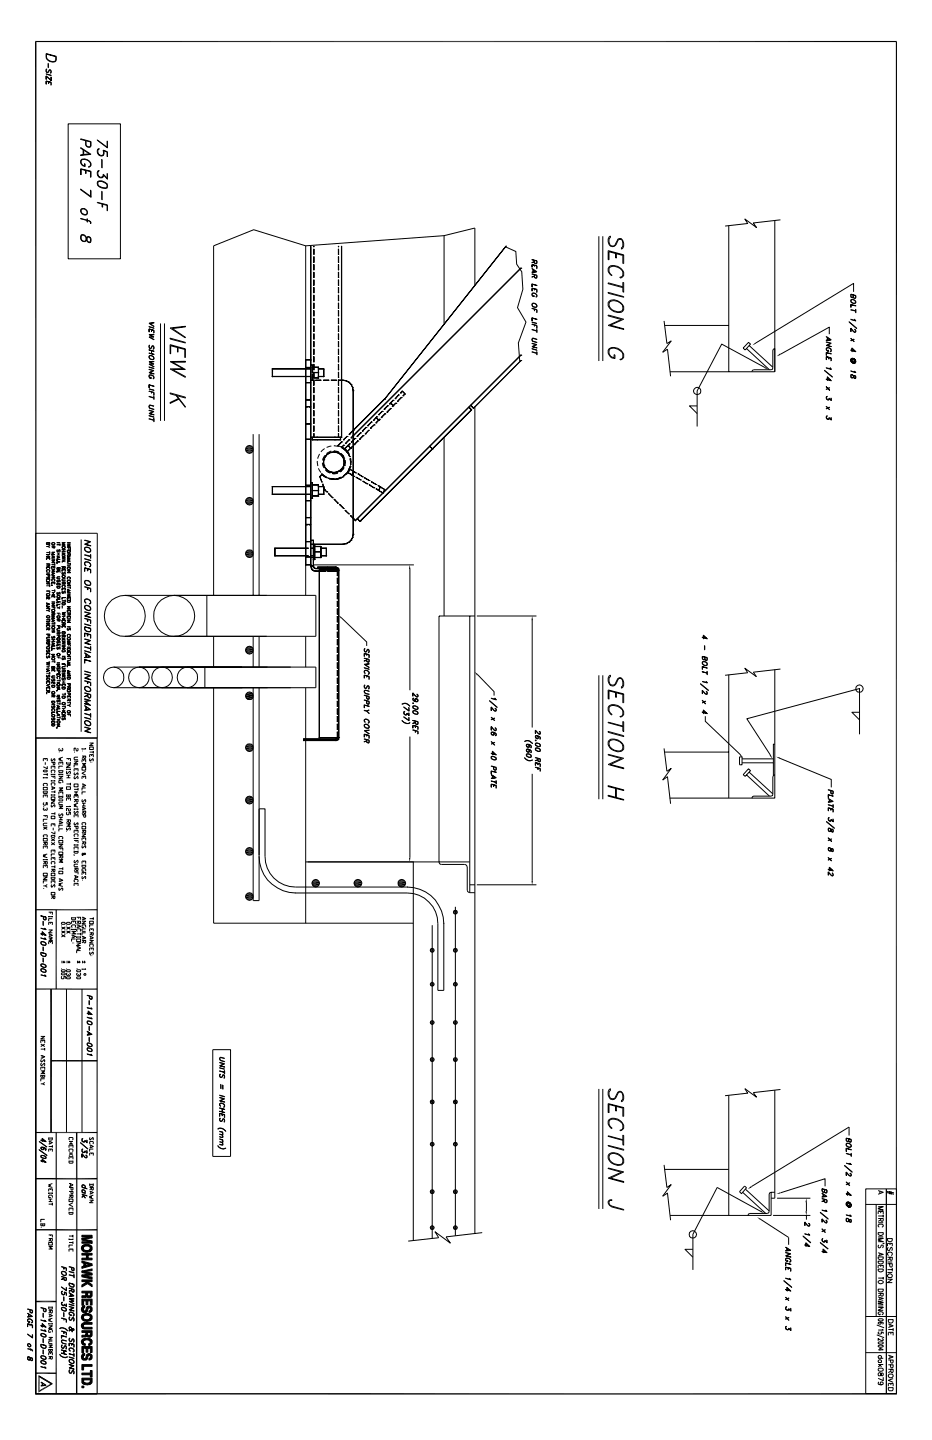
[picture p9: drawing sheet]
<svg xmlns="http://www.w3.org/2000/svg" width="279mm" height="432mm" viewBox="0 0 279 432" stroke-linecap="round" stroke-linejoin="round" font-family="sans-serif">
<g fill="#000">
<path d="M225.6 103.5l.9-.8 .2 .3zM229.4 110.1l1 .7-1.2-.4zM232.8 106.8l1-.8 .2 .4zM73.7 134.2h2.1l-2.2 .6zM73.6 134.8h2.3l-2.2 .6zM74.2 133.8h1.2l-1.7 .4zM74.2 135.8h1.2l-.6 .2zM74.2 133.8l.6-.2 .6 .2zM74.2 135.8l1.6-.4-.4 .4zM73.6 134.8l2.2-.6 .1 .6zM73.7 135.4l2.2-.6-.1 .6zM73.7 149.8h2.1l-2.2 .6z"/>
<path d="M73.6 150.4h2.3l-2.2 .5zM74.2 149.4h1.2l-1.7 .4zM74.2 151.3h1.2l-.6 .2zM74.2 149.4l.6-.2 .6 .2zM74.2 151.3l1.6-.4-.4 .4zM73.6 150.4l2.2-.6 .1 .6zM73.7 150.9l2.2-.5-.1 .5zM73.7 165.4h2.1l-2.2 .6zM73.6 166h2.3l-2.2 .6zM74.2 165h1.2l-1.7 .4zM74.2 167h1.2l-.6 .2zM74.2 165h1.2z"/>
<path d="M74.2 167l1.6-.4-.4 .4zM73.6 166l2.2-.6 .1 .6zM73.7 166.6l2.2-.6-.1 .6zM122.9 169.4l.1 1.2h-.4zM73.7 194.4h2.1l-2.2 .6zM73.6 195h2.3l-2.2 .6zM73.7 194.4l.5-.4h1.2zM74.2 196h1.2l-.6 .2zM74.2 194l.6-.2 .6 .2zM74.2 196l1.6-.4-.4 .4zM73.6 195l2.2-.6 .1 .6zM73.7 195.6l2.2-.6-.1 .6z"/>
<path d="M101.5 184.5l1 .7-.3 .2zM159.5 184.7l.3 1.2h-.5zM73.7 208.1h2.1l-2.2 .6zM73.6 208.7h2.3l-2.2 .6zM73.7 208.1l.5-.4h1.2zM74.2 209.7h1.2zM74.2 207.7l.6-.2 .6 .2zM74.2 209.7l1.6-.4-.4 .4zM73.6 208.7l2.2-.6 .1 .6zM73.7 209.3l2.2-.6-.1 .6zM142.3 201.5l1 .7-.3 .3zM73.7 223.6h2.1l-2.2 .6z"/>
<path d="M73.7 239.4h2.1l-2.2 .5zM73.6 224.2h2.3l-2.2 .6zM74.2 223.2h1.2l-1.7 .4zM73.7 239.4l.5-.5h1.2zM74.2 225.2h1.2l-.6 .2zM74.2 223.2h1.2zM74.2 238.9l.6-.1 .6 .1zM74.2 225.2l1.6-.4-.4 .4zM73.6 224.2l2.2-.6 .1 .6zM73.6 239.9l2.2-.5 .1 .5zM73.7 224.8l2.2-.6-.1 .6zM73.7 240.5l2.2-.6-.1 .6z"/>
<path d="M221.8 226.6l.3-.3 .7 .9zM230.7 226.6l.4-.3 .5 1.2zM232.7 226.9l1.1 .3v.4zM73.7 254.8h2.1l-2.2 .6zM73.6 239.9h2.3l-2.2 .6zM73.6 255.4h2.3l-2.2 .5zM73.7 254.8l.5-.5h1.2zM74.2 241h1.2l-.6 .1zM74.2 256.4h1.2zM74.2 254.3l.6-.1 .6 .1zM74.2 241l1.6-.5-.4 .5zM74.2 256.4l1.6-.5-.4 .5z"/>
<path d="M73.6 255.4l2.2-.6 .1 .6zM73.7 255.9l2.2-.5-.1 .5zM122.6 257.2h.4l-.1 1.3zM73.7 268.3h2.1l-2.2 .6zM73.6 268.9h2.3l-2.2 .5zM73.7 268.3l.5-.4h1.2zM74.2 269.8h1.2l-.6 .2zM74.2 267.9l.6-.2 .6 .2zM74.2 269.8l1.6-.4-.4 .4zM73.6 268.9l2.2-.6 .1 .6zM73.7 269.4l2.2-.5-.1 .5zM93.6 264.3h2l-2.1 .5z"/>
<path d="M93.5 264.8h2.3l-2.2 .6zM94.1 263.9h1.1l-1.6 .4zM93.6 265.4h2l-1.5 .5zM94.1 265.9h1.1l-.5 .1zM94.1 263.9l.6-.2 .5 .2zM93.6 264.3l1.6-.4 .4 .4zM94.1 265.9l1.5-.5-.4 .5zM93.5 264.8l2.1-.5 .2 .5zM93.6 265.4l2.2-.6-.2 .6zM106.3 264.3h2l-2.2 .5zM106.1 264.8h2.4l-2.2 .6zM106.7 263.9h1.2l-1.6 .4z"/>
<path d="M106.7 265.9h1.2l-.6 .1zM106.7 263.9l.6-.2 .6 .2zM106.7 265.9l1.6-.5-.4 .5zM106.1 264.8l2.2-.5 .2 .5zM106.3 265.4l2.2-.6-.2 .6zM119.4 264.3h2l-2.1 .5zM119.3 264.8h2.3l-2.2 .6zM119.8 263.9h1.2l-1.6 .4zM119.8 265.9h1.2l-.6 .1zM119.8 263.9l.6-.2 .6 .2zM119.8 265.9l1.6-.5-.4 .5zM119.3 264.8l2.1-.5 .2 .5z"/>
<path d="M119.4 265.4l2.2-.6-.2 .6zM135.9 273.6l1 .4h-.8zM136.1 273.1l1 .5h-1.2zM136.1 273.1l.4-.1 .4 .1zM136.1 274h.8l-.4 .2zM135.9 273.6h1.2l-.2 .4zM136.1 273.1h.8l.2 .5zM159.3 264.2h.5l-.3 1.1zM128.9 285l1.1 .4h-.9zM128.9 295.1l1.1 .5h-.9zM129.1 284.6l1 .4h-1.2zM129.1 294.8l1 .3h-1.2z"/>
<path d="M129.1 284.6l.4-.2 .5 .2zM129.1 285.4h.9l-.5 .2zM129.1 294.8l.4-.2 .5 .2zM129.1 295.6h.9l-.5 .1zM128.9 285h1.2l-.1 .4zM128.9 295.1h1.2l-.1 .5zM129.1 284.6h.9l.1 .4zM129.1 294.8h.9l.1 .3zM135.9 285l1 .4h-.8zM135.9 295.1l1 .5h-.8zM136.1 284.6l1 .4h-1.2zM136.1 294.8l1 .3h-1.2z"/>
<path d="M136.1 284.6l.4-.2 .4 .2zM136.1 285.4h.8l-.4 .2zM136.1 294.8l.4-.2 .4 .2zM136.1 295.6h.8l-.4 .1zM135.9 285h1.2l-.2 .4zM135.9 295.1h1.2l-.2 .5zM136.1 284.6h.8l.2 .4zM136.1 294.8h.8l.2 .3zM128.9 317.8l1.1 .4h-.9zM128.9 306.7l1.1 .3h-.9zM129.1 317.3l1 .5h-1.2zM129.1 306.2l1 .5h-1.2z"/>
<path d="M129.1 317.3l.4-.1 .5 .1zM129.1 318.2h.9l-.5 .1zM129.1 306.2l.4-.1 .5 .1zM129.1 307h.9l-.5 .3zM128.9 317.8h1.2l-.1 .4zM128.9 306.7h1.2l-.1 .3zM129.1 317.3h.9l.1 .5zM129.1 306.2h.9l.1 .5zM135.9 306.7l1 .3h-.8zM135.9 317.8l1 .4h-.8zM136.1 306.2l1 .5h-1.2zM136.1 317.3l1 .5h-1.2z"/>
<path d="M136.1 306.2l.4-.1 .4 .1zM136.1 307h.8l-.4 .3zM136.1 317.3l.4-.1 .4 .1zM136.1 318.2h.8l-.4 .1zM135.9 306.7h1.2l-.2 .3zM135.9 317.8h1.2l-.2 .4zM136.1 306.2h.8l.2 .5zM136.1 317.3h.8l.2 .5zM128.9 330.5l1.1 .4h-.9zM129.1 330l1 .5h-1.2zM129.1 330l.4-.1 .5 .1zM129.1 330.9h.9l-.5 .1z"/>
<path d="M128.9 330.5h1.2l-.1 .4zM129.1 330h.9l.1 .5zM135.9 330.5l1 .4h-.8zM136.1 330l1 .5h-1.2zM136.1 330l.4-.1 .4 .1zM136.1 330.9h.8l-.4 .1zM135.9 330.5h1.2l-.2 .4zM136.1 330h.8l.2 .5zM128.9 357.4l1.1 .4h-.9zM128.9 343.2l1.1 .3h-.9zM129.1 357l1 .4h-1.2zM129.1 342.7l1 .5h-1.2z"/>
<path d="M129.1 357l.4-.2 .5 .2zM129.1 357.8h.9l-.5 .2zM129.1 342.7l.4-.1 .5 .1zM129.1 343.5h.9l-.5 .2zM128.9 357.4h1.2l-.1 .4zM128.9 343.2h1.2l-.1 .3zM129.1 357h.9l.1 .4zM129.1 342.7h.9l.1 .5zM135.9 343.2l1 .3h-.8zM135.9 357.4l1 .4h-.8zM136.1 342.7l1 .5h-1.2zM136.1 357l1 .4h-1.2z"/>
<path d="M136.1 342.7l.4-.1 .4 .1zM136.1 343.5h.8l-.4 .2zM136.1 357l.4-.2 .4 .2zM136.1 357.8h.8l-.4 .2zM135.9 343.2h1.2l-.2 .3zM135.9 357.4h1.2l-.2 .4zM136.1 342.7h.8l.2 .5zM136.1 357h.8l.2 .4zM224.2 356.5l.9-.8 .2 .4zM232.7 358.1l1.1-.6 .1 .4zM128.9 368.1l1.1 .5h-.9zM129.1 367.8l1 .3h-1.2z"/>
<path d="M129.1 367.8l.4-.3 .5 .3zM129.1 368.6h.9l-.5 .1zM128.9 368.1h1.2l-.1 .5zM129.1 367.8h.9l.1 .3zM135.9 368.1l1 .5h-.8zM136.1 367.8l1 .3h-1.2zM136.1 367.8l.4-.3 .4 .3zM136.1 368.6h.8l-.4 .1zM135.9 368.1h1.2l-.2 .5zM136.1 367.8h.8l.2 .3zM227 365l1.2 .5-.3 .3zM228.1 363l.9 .7-1.2-.3z"/>
<path d="M241.7 359.3l.2 1.2h-.4zM241.5 363.2h.4l-.2 1.3zM11.5 412.3l4.2 2.5-3.8-1.8zM11.6 412.8l4.3 2.2h-.7zM11.8 412.5l4.1 2.5-4.3-2.2zM11.9 413l3.8 1.8-.3 .3zM11.9 416.9l3.3-1.9-3.7 2.6zM11.5 417.6l3.7-2.6h.7z"/>
<path d="M94.1 77v1.7z" fill-rule="evenodd"/>
<path d="M94.1 74.8v1.5z" fill-rule="evenodd"/>
<path d="M94.1 73.8v.2z" fill-rule="evenodd"/>
<path d="M101.4 73.8l.1 .2z" fill-rule="evenodd"/>
<path d="M101.4 74.8l.1 1.5z" fill-rule="evenodd"/>
<path d="M101.4 77l.1 1.7z" fill-rule="evenodd"/>
<path d="M101.4 79.4l.1 1.5z" fill-rule="evenodd"/>
<path d="M151.6 73.8h.1l-36.4 45.8z" fill-rule="evenodd"/>
<path d="M94.1 97.8v1.6z" fill-rule="evenodd"/>
<path d="M94.1 95.5v1.5z" fill-rule="evenodd"/>
<path d="M94.1 93.2v1.5z" fill-rule="evenodd"/>
<path d="M94.1 90.9v1.6z" fill-rule="evenodd"/>
<path d="M94.1 88.6v1.6z" fill-rule="evenodd"/>
<path d="M94.1 86.3v1.5z" fill-rule="evenodd"/>
<path d="M94.1 84v1.5z" fill-rule="evenodd"/>
<path d="M94.1 81.7v1.5z" fill-rule="evenodd"/>
<path d="M94.1 79.4v1.5z" fill-rule="evenodd"/>
<path d="M101.4 81.7l.1 1.5z" fill-rule="evenodd"/>
<path d="M101.4 84l.1 1.5z" fill-rule="evenodd"/>
<path d="M101.4 86.3l.1 1.5z" fill-rule="evenodd"/>
<path d="M101.4 88.6l.1 1.6z" fill-rule="evenodd"/>
<path d="M101.4 90.9l.1 1.6z" fill-rule="evenodd"/>
<path d="M101.4 93.2l.1 1.5z" fill-rule="evenodd"/>
<path d="M101.4 95.5l.1 1.5z" fill-rule="evenodd"/>
<path d="M101.4 97.8l.1 1.6z" fill-rule="evenodd"/>
<path d="M105.8 130.6l50.3-50.3z" fill-rule="evenodd"/>
<path d="M81.6 112.8l.1 .1z" fill-rule="evenodd"/>
<path d="M81.6 112.4l.1 .4z" fill-rule="evenodd"/>
<path d="M81.6 111.8l.1 .6z" fill-rule="evenodd"/>
<path d="M81.6 111.2l.1 .6z" fill-rule="evenodd"/>
<path d="M81.6 110.7l.1 .5z" fill-rule="evenodd"/>
<path d="M91.6 119.9l1.5 .1z" fill-rule="evenodd"/>
<path d="M93.1 114h.8z" fill-rule="evenodd"/>
<path d="M91.6 110.6l1.5 .1z" fill-rule="evenodd"/>
<path d="M91.6 112.9h1.5z" fill-rule="evenodd"/>
<path d="M91.6 110.2h1.5z" fill-rule="evenodd"/>
<path d="M91.6 114.7l1.5 .1z" fill-rule="evenodd"/>
<path d="M91.6 107.9h1.5z" fill-rule="evenodd"/>
<path d="M93.1 109.4l.5 .1z" fill-rule="evenodd"/>
<path d="M93.6 113.9v.1z" fill-rule="evenodd"/>
<path d="M93.6 113.4v.5z" fill-rule="evenodd"/>
<path d="M93.6 112.7v.7z" fill-rule="evenodd"/>
<path d="M93.6 112.2v.5z" fill-rule="evenodd"/>
<path d="M93.6 110.9v.5z" fill-rule="evenodd"/>
<path d="M93.6 110.2v.7z" fill-rule="evenodd"/>
<path d="M93.6 109.6v.6z" fill-rule="evenodd"/>
<path d="M93.6 109.5v.1z" fill-rule="evenodd"/>
<path d="M94.1 116.2v1.6z" fill-rule="evenodd"/>
<path d="M94.1 114v1.5z" fill-rule="evenodd"/>
<path d="M94.1 111.7v1.5z" fill-rule="evenodd"/>
<path d="M94.1 109.3v1.6z" fill-rule="evenodd"/>
<path d="M94.1 107v1.5z" fill-rule="evenodd"/>
<path d="M94.1 104.7v1.6z" fill-rule="evenodd"/>
<path d="M94.1 102.4v1.6z" fill-rule="evenodd"/>
<path d="M94.1 100.2v1.5z" fill-rule="evenodd"/>
<path d="M94.7 114h1.5z" fill-rule="evenodd"/>
<path d="M93.6 113.3l1.8 .1z" fill-rule="evenodd"/>
<path d="M95.4 110.2l.1 1.6z" fill-rule="evenodd"/>
<path d="M95.4 111.8l.1 1.6z" fill-rule="evenodd"/>
<path d="M93.6 110.1l1.8 .1z" fill-rule="evenodd"/>
<path d="M93.6 111.7l1.8 .1z" fill-rule="evenodd"/>
<path d="M97 114h1.6z" fill-rule="evenodd"/>
<path d="M95.4 112.9h1.6z" fill-rule="evenodd"/>
<path d="M95.4 110.6l1.6 .1z" fill-rule="evenodd"/>
<path d="M97 112.8l.1 .1z" fill-rule="evenodd"/>
<path d="M97 112.4l.1 .4z" fill-rule="evenodd"/>
<path d="M97 111.8l.1 .6z" fill-rule="evenodd"/>
<path d="M97 111.2l.1 .6z" fill-rule="evenodd"/>
<path d="M97 110.7l.1 .5z" fill-rule="evenodd"/>
<path d="M99.3 114h1.5z" fill-rule="evenodd"/>
<path d="M101.4 100.2l.1 1.5z" fill-rule="evenodd"/>
<path d="M101.4 102.4l.1 1.6z" fill-rule="evenodd"/>
<path d="M101.4 104.7l.1 1.6z" fill-rule="evenodd"/>
<path d="M101.4 107l.1 1.5z" fill-rule="evenodd"/>
<path d="M101.4 109.3l.1 1.6z" fill-rule="evenodd"/>
<path d="M101.4 111.7l.1 1.5z" fill-rule="evenodd"/>
<path d="M101.4 114l.1 1.5z" fill-rule="evenodd"/>
<path d="M101.4 116.2l.1 1.6z" fill-rule="evenodd"/>
<path d="M101.4 118.5l.1 1.6z" fill-rule="evenodd"/>
<path d="M101.6 114h.8z" fill-rule="evenodd"/>
<path d="M102.4 114h.4z" fill-rule="evenodd"/>
<path d="M102.8 114l.9 .2z" fill-rule="evenodd"/>
<path d="M103.7 114.1l.9 .5z" fill-rule="evenodd"/>
<path d="M104.6 114.6l.6 .7z" fill-rule="evenodd"/>
<path d="M105.2 115.3l.5 .9z" fill-rule="evenodd"/>
<path d="M105.7 116.2l.2 1z" fill-rule="evenodd"/>
<path d="M119.5 118.4l-1.1 1.1z" fill-rule="evenodd"/>
<path d="M120.1 117.8l.5-.5z" fill-rule="evenodd"/>
<path d="M120.8 118.6l.6-.5z" fill-rule="evenodd"/>
<path d="M120.6 117.3l.8 .9z" fill-rule="evenodd"/>
<path d="M156.1 108.1l-14.2 14.3z" fill-rule="evenodd"/>
<path d="M156.1 106.4l-49.6 49.7z" fill-rule="evenodd"/>
<path d="M91.6 121.9l1.5 .1z" fill-rule="evenodd"/>
<path d="M91.6 127.1l1.5 .1z" fill-rule="evenodd"/>
<path d="M91.6 131.7h1.5z" fill-rule="evenodd"/>
<path d="M93.1 131.1h.2z" fill-rule="evenodd"/>
<path d="M93.3 131.1h.4z" fill-rule="evenodd"/>
<path d="M93.6 131.1v.8z" fill-rule="evenodd"/>
<path d="M93.6 131.8l.4 .1z" fill-rule="evenodd"/>
<path d="M93.7 131.1h.6z" fill-rule="evenodd"/>
<path d="M94 131.8l.5 .1z" fill-rule="evenodd"/>
<path d="M94.1 130v1.1z" fill-rule="evenodd"/>
<path d="M94.1 127.8v1.5z" fill-rule="evenodd"/>
<path d="M94.1 125.5v1.5z" fill-rule="evenodd"/>
<path d="M94.1 123.2v1.5z" fill-rule="evenodd"/>
<path d="M94.1 120.9v1.5z" fill-rule="evenodd"/>
<path d="M94.1 118.5v1.6z" fill-rule="evenodd"/>
<path d="M94.3 131.1h.8z" fill-rule="evenodd"/>
<path d="M94.5 131.8l.6 .1z" fill-rule="evenodd"/>
<path d="M97.1 137.7l-.2 1z" fill-rule="evenodd"/>
<path d="M96.9 138.7l.3 .9z" fill-rule="evenodd"/>
<path d="M97.5 136.8l-.4 .9z" fill-rule="evenodd"/>
<path d="M98.2 136.1l-.7 .7z" fill-rule="evenodd"/>
<path d="M98.2 136.1l.9-.5z" fill-rule="evenodd"/>
<path d="M99.1 135.6l1-.1z" fill-rule="evenodd"/>
<path d="M100.1 135.5l.9 .2z" fill-rule="evenodd"/>
<path d="M100.1 135.3l1 .3z" fill-rule="evenodd"/>
<path d="M100.4 131.8l.6 .1z" fill-rule="evenodd"/>
<path d="M100.4 131.1h.8z" fill-rule="evenodd"/>
<path d="M101 135.6l.9 .5z" fill-rule="evenodd"/>
<path d="M101 131.8l.5 .1z" fill-rule="evenodd"/>
<path d="M101.1 135.5l.4 .3z" fill-rule="evenodd"/>
<path d="M101.2 131.1h.6z" fill-rule="evenodd"/>
<path d="M102.4 132.4l-1.1 1.3z" fill-rule="evenodd"/>
<path d="M101.4 120.9l.1 1.5z" fill-rule="evenodd"/>
<path d="M101.4 123.2l.1 1.5z" fill-rule="evenodd"/>
<path d="M101.4 125.5l.1 1.5z" fill-rule="evenodd"/>
<path d="M101.4 127.8l.1 1.5z" fill-rule="evenodd"/>
<path d="M101.4 130l.1 1.1z" fill-rule="evenodd"/>
<path d="M101.5 131.8l.4 .1z" fill-rule="evenodd"/>
<path d="M101.8 131.1h.4z" fill-rule="evenodd"/>
<path d="M101.9 136.1l.6 .7z" fill-rule="evenodd"/>
<path d="M101.9 131.8l.1 .1z" fill-rule="evenodd"/>
<path d="M102 131.1l.1 .8z" fill-rule="evenodd"/>
<path d="M102.2 136.1l.5 .6z" fill-rule="evenodd"/>
<path d="M102.2 131.1h.2z" fill-rule="evenodd"/>
<path d="M102.4 134.1l.4 .3z" fill-rule="evenodd"/>
<path d="M102.4 134l1.1 1z" fill-rule="evenodd"/>
<path d="M102.5 136.8l.6 .9z" fill-rule="evenodd"/>
<path d="M102.7 136.7l.4 .7z" fill-rule="evenodd"/>
<path d="M102.8 134.3l.2 .2z" fill-rule="evenodd"/>
<path d="M103 134.4l.5 .5z" fill-rule="evenodd"/>
<path d="M103 131.8l1.1-1z" fill-rule="evenodd"/>
<path d="M102.4 134l.7-.5z" fill-rule="evenodd"/>
<path d="M103 137.7l.2 1z" fill-rule="evenodd"/>
<path d="M103 139.6l-.5 .9z" fill-rule="evenodd"/>
<path d="M103.1 138.7l-.1 .9z" fill-rule="evenodd"/>
<path d="M103.2 134.7l.9 .9z" fill-rule="evenodd"/>
<path d="M103.2 138.1l.2 .6z" fill-rule="evenodd"/>
<path d="M103.3 138.7l-.1 .9z" fill-rule="evenodd"/>
<path d="M103.5 134.8l.3 .4z" fill-rule="evenodd"/>
<path d="M103.8 135.2l.5 .5z" fill-rule="evenodd"/>
<path d="M104 135.5l1.2-1z" fill-rule="evenodd"/>
<path d="M104.1 135.6l.4 .4z" fill-rule="evenodd"/>
<path d="M103.2 134.6l1.2-1z" fill-rule="evenodd"/>
<path d="M104.4 136l.5 .9z" fill-rule="evenodd"/>
<path d="M103.5 132.9l1.2-1z" fill-rule="evenodd"/>
<path d="M104.6 130.2l1.3-1.1z" fill-rule="evenodd"/>
<path d="M104.8 133l-.5 .6z" fill-rule="evenodd"/>
<path d="M105 137.7l.2 .8z" fill-rule="evenodd"/>
<path d="M105 140l-.4 1.1z" fill-rule="evenodd"/>
<path d="M104.3 133.6l.9 .9z" fill-rule="evenodd"/>
<path d="M105.1 134.4l.6-.5z" fill-rule="evenodd"/>
<path d="M105.2 138.5l-.1 .7z" fill-rule="evenodd"/>
<path d="M105.2 131.2l.7-.5z" fill-rule="evenodd"/>
<path d="M105.8 129l9.6-9.4z" fill-rule="evenodd"/>
<path d="M106.2 133.3l1.2-1.1z" fill-rule="evenodd"/>
<path d="M106.4 131.4l-1.1 1.2z" fill-rule="evenodd"/>
<path d="M107.8 131.7l1.2-1.1z" fill-rule="evenodd"/>
<path d="M107 130.8l1.2-1z" fill-rule="evenodd"/>
<path d="M110.5 129l-1 1.1z" fill-rule="evenodd"/>
<path d="M108.6 129.2l1.2-1z" fill-rule="evenodd"/>
<path d="M111.1 128.4l1.1-1.1z" fill-rule="evenodd"/>
<path d="M110.2 127.6l1.2-1z" fill-rule="evenodd"/>
<path d="M113.8 125.6l-1.1 1.2z" fill-rule="evenodd"/>
<path d="M112.8 125.1l.7 1z" fill-rule="evenodd"/>
<path d="M112.9 125l-1 1.1z" fill-rule="evenodd"/>
<path d="M114.3 125.1l1.2-1z" fill-rule="evenodd"/>
<path d="M113.5 124.3l1.1-1z" fill-rule="evenodd"/>
<path d="M116 123.5l1.2-1z" fill-rule="evenodd"/>
<path d="M116.2 121.6l-1.1 1.2z" fill-rule="evenodd"/>
<path d="M117.2 120.8l.7 .9z" fill-rule="evenodd"/>
<path d="M117.6 121.8l1.1-1z" fill-rule="evenodd"/>
<path d="M116.8 121.1l1.1-1z" fill-rule="evenodd"/>
<path d="M119.2 120.2l1.2-1z" fill-rule="evenodd"/>
<path d="M128.8 133.8l.8 .8z" fill-rule="evenodd"/>
<path d="M141.1 121.5l.8 .9z" fill-rule="evenodd"/>
<path d="M140.5 122.2l.9 .7z" fill-rule="evenodd"/>
<path d="M81.6 148.1l.1 .2z" fill-rule="evenodd"/>
<path d="M81.6 147.7l.1 .4z" fill-rule="evenodd"/>
<path d="M81.6 147.2l.1 .5z" fill-rule="evenodd"/>
<path d="M81.6 146.6l.1 .6z" fill-rule="evenodd"/>
<path d="M81.6 146.1l.1 .5z" fill-rule="evenodd"/>
<path d="M81.6 146l.1 .1z" fill-rule="evenodd"/>
<path d="M91.6 155.2l1.5 .1z" fill-rule="evenodd"/>
<path d="M91.6 157.2l1.5 .1z" fill-rule="evenodd"/>
<path d="M91.6 148.2l1.5 .1z" fill-rule="evenodd"/>
<path d="M91.6 150.1l1.5 .1z" fill-rule="evenodd"/>
<path d="M91.6 145.5h1.5z" fill-rule="evenodd"/>
<path d="M91.6 145.9l1.5 .1z" fill-rule="evenodd"/>
<path d="M93.1 144.7l.5 .1z" fill-rule="evenodd"/>
<path d="M93.1 149.4h.5z" fill-rule="evenodd"/>
<path d="M93.6 149.3v.1z" fill-rule="evenodd"/>
<path d="M93.6 148.8v.5z" fill-rule="evenodd"/>
<path d="M93.6 148v.8z" fill-rule="evenodd"/>
<path d="M93.6 147.2v.8z" fill-rule="evenodd"/>
<path d="M93.6 146.2v1z" fill-rule="evenodd"/>
<path d="M93.6 145.5v.7z" fill-rule="evenodd"/>
<path d="M93.6 144.9v.6z" fill-rule="evenodd"/>
<path d="M93.6 144.8v.1z" fill-rule="evenodd"/>
<path d="M95.4 145.5l.1 1.7z" fill-rule="evenodd"/>
<path d="M95.4 147.2l.1 1.6z" fill-rule="evenodd"/>
<path d="M93.6 147.1l1.8 .1z" fill-rule="evenodd"/>
<path d="M93.6 148.7l1.8 .1z" fill-rule="evenodd"/>
<path d="M93.6 145.4l1.8 .1z" fill-rule="evenodd"/>
<path d="M95.8 142.9l.7 1.6z" fill-rule="evenodd"/>
<path d="M96.4 142.2l-.6 .7z" fill-rule="evenodd"/>
<path d="M96.7 145.2l.7 1.7z" fill-rule="evenodd"/>
<path d="M96.4 142.2l.4 .3z" fill-rule="evenodd"/>
<path d="M95.4 148.2l1.6 .1z" fill-rule="evenodd"/>
<path d="M95.4 145.9l1.6 .1z" fill-rule="evenodd"/>
<path d="M97 148.1l.1 .2z" fill-rule="evenodd"/>
<path d="M97 147.7l.1 .4z" fill-rule="evenodd"/>
<path d="M97 147.2l.1 .5z" fill-rule="evenodd"/>
<path d="M97 146.6l.1 .6z" fill-rule="evenodd"/>
<path d="M97 146.1l.1 .5z" fill-rule="evenodd"/>
<path d="M97 146l.1 .1z" fill-rule="evenodd"/>
<path d="M96.8 142.4l.4 .4z" fill-rule="evenodd"/>
<path d="M97.3 146.8l.7 .8z" fill-rule="evenodd"/>
<path d="M97.1 139.6l.5 .9z" fill-rule="evenodd"/>
<path d="M96.4 142.2l1.1 .9z" fill-rule="evenodd"/>
<path d="M97.2 142.7l.8 .6z" fill-rule="evenodd"/>
<path d="M97.7 140.9l.5 .3z" fill-rule="evenodd"/>
<path d="M97.6 140.4l.6 .7z" fill-rule="evenodd"/>
<path d="M98.6 148.2l1.1 1z" fill-rule="evenodd"/>
<path d="M98.4 143.3l.4 .3z" fill-rule="evenodd"/>
<path d="M98.1 141.2l.9 .5z" fill-rule="evenodd"/>
<path d="M98.2 141.1l.9 .5z" fill-rule="evenodd"/>
<path d="M98.7 143.4l.9 .3z" fill-rule="evenodd"/>
<path d="M98.8 143.5l1 .2z" fill-rule="evenodd"/>
<path d="M99.1 141.5l1 .2z" fill-rule="evenodd"/>
<path d="M99.7 141.8l.4 .1z" fill-rule="evenodd"/>
<path d="M100.2 149.7l1.1 1.2z" fill-rule="evenodd"/>
<path d="M99.6 143.6l.6 .1z" fill-rule="evenodd"/>
<path d="M100.1 141.6l.9-.1z" fill-rule="evenodd"/>
<path d="M100.1 141.8l1-.2z" fill-rule="evenodd"/>
<path d="M100.6 143.6l.8-.1z" fill-rule="evenodd"/>
<path d="M101.9 151.3l1.1 1.2z" fill-rule="evenodd"/>
<path d="M101 141.5l.9-.4z" fill-rule="evenodd"/>
<path d="M101.9 141.3l.1-.1z" fill-rule="evenodd"/>
<path d="M101 143.6l1.1-.3z" fill-rule="evenodd"/>
<path d="M101.4 143.5l.7-.3z" fill-rule="evenodd"/>
<path d="M102.1 143.3l.3-.2z" fill-rule="evenodd"/>
<path d="M102.5 140.4l-.6 .7z" fill-rule="evenodd"/>
<path d="M102.7 140.5l-.7 .8z" fill-rule="evenodd"/>
<path d="M102.9 140.3l-.2 .2z" fill-rule="evenodd"/>
<path d="M103.5 153l1.1 1.1z" fill-rule="evenodd"/>
<path d="M102.8 142.9l.9-.8z" fill-rule="evenodd"/>
<path d="M103.7 142.1l.3-.1z" fill-rule="evenodd"/>
<path d="M104.1 141.6l1.3 .8z" fill-rule="evenodd"/>
<path d="M104.4 141.2l.2-.1z" fill-rule="evenodd"/>
<path d="M104.6 140.6l-.5 1z" fill-rule="evenodd"/>
<path d="M105.2 154.6l.6 .8z" fill-rule="evenodd"/>
<path d="M105.4 142.3l.7 .5z" fill-rule="evenodd"/>
<path d="M106 141.4l-.6 1z" fill-rule="evenodd"/>
<path d="M105.9 155.4l.6 .7z" fill-rule="evenodd"/>
<path d="M104.6 140.5l1.4 .9z" fill-rule="evenodd"/>
<path d="M106 141.3l.7 .5z" fill-rule="evenodd"/>
<path d="M106.8 143.1l1.3 .8z" fill-rule="evenodd"/>
<path d="M107.1 155.5l.8 .9z" fill-rule="evenodd"/>
<path d="M107.9 156.3l33.5-33.4z" fill-rule="evenodd"/>
<path d="M107.4 142.1l1.3 .9z" fill-rule="evenodd"/>
<path d="M108.8 144.3l1.3 .8z" fill-rule="evenodd"/>
<path d="M109.3 143.3l1.4 .8z" fill-rule="evenodd"/>
<path d="M110.7 145.4l1.4 .9z" fill-rule="evenodd"/>
<path d="M111.3 144.4l1.4 .9z" fill-rule="evenodd"/>
<path d="M112.8 146.6l.7 .5z" fill-rule="evenodd"/>
<path d="M113.5 147l1.2 .8z" fill-rule="evenodd"/>
<path d="M114 146l-.5 1.1z" fill-rule="evenodd"/>
<path d="M113.4 145.5l.6 .5z" fill-rule="evenodd"/>
<path d="M115.3 146.8l-.6 1z" fill-rule="evenodd"/>
<path d="M114 146l1.3 .8z" fill-rule="evenodd"/>
<path d="M82.4 166.5l.1 .2z" fill-rule="evenodd"/>
<path d="M82.4 166.1l.1 .4z" fill-rule="evenodd"/>
<path d="M82.4 165.5l.1 .6z" fill-rule="evenodd"/>
<path d="M82.4 164.9l.1 .6z" fill-rule="evenodd"/>
<path d="M82.4 164.5l.1 .4z" fill-rule="evenodd"/>
<path d="M91.6 164.3l.8 .1z" fill-rule="evenodd"/>
<path d="M91.6 166.6l.8 .1z" fill-rule="evenodd"/>
<path d="M91.6 167h1.5z" fill-rule="evenodd"/>
<path d="M93.1 169.4l.1 .4z" fill-rule="evenodd"/>
<path d="M93.1 169.7l.8 .1z" fill-rule="evenodd"/>
<path d="M93.1 162l.8 .1z" fill-rule="evenodd"/>
<path d="M91.6 169.3l1.5 .1z" fill-rule="evenodd"/>
<path d="M91.6 162.4l1.5 .1z" fill-rule="evenodd"/>
<path d="M93.1 169.8l.3 .5z" fill-rule="evenodd"/>
<path d="M93.3 170.3l.3 .6z" fill-rule="evenodd"/>
<path d="M93.6 170.8l.5 .4z" fill-rule="evenodd"/>
<path d="M93.9 162.1l.1 1.1z" fill-rule="evenodd"/>
<path d="M93.1 164.3l.8 .1z" fill-rule="evenodd"/>
<path d="M93.1 166.6l.8 .1z" fill-rule="evenodd"/>
<path d="M93.1 167.1l.8 .1z" fill-rule="evenodd"/>
<path d="M93.9 169.8l.2 .4z" fill-rule="evenodd"/>
<path d="M94.1 171.1l.6 .2z" fill-rule="evenodd"/>
<path d="M93.9 167.7l.4 .1z" fill-rule="evenodd"/>
<path d="M94 170.1l.3 .3z" fill-rule="evenodd"/>
<path d="M94.3 167.6l.1 .2z" fill-rule="evenodd"/>
<path d="M94.3 167.2l.1 .4z" fill-rule="evenodd"/>
<path d="M94.3 166.5l.1 .7z" fill-rule="evenodd"/>
<path d="M94.3 165.5l.1 1z" fill-rule="evenodd"/>
<path d="M94.3 164.7l.1 .8z" fill-rule="evenodd"/>
<path d="M94.3 163.9l.1 .8z" fill-rule="evenodd"/>
<path d="M94.3 163.4l.1 .5z" fill-rule="evenodd"/>
<path d="M94.3 163.2l.1 .2z" fill-rule="evenodd"/>
<path d="M94.7 171.2l1 .1z" fill-rule="evenodd"/>
<path d="M94.3 170.3l.4 .2z" fill-rule="evenodd"/>
<path d="M94.7 170.4l.5 .1z" fill-rule="evenodd"/>
<path d="M95.2 170.1l.1 .4z" fill-rule="evenodd"/>
<path d="M95.7 171.2l1.8 .1z" fill-rule="evenodd"/>
<path d="M95.8 170.5l.1 .8z" fill-rule="evenodd"/>
<path d="M94.3 165.4l1.9 .1z" fill-rule="evenodd"/>
<path d="M94.3 163.8l1.9 .1z" fill-rule="evenodd"/>
<path d="M96.2 163.9l.1 1.6z" fill-rule="evenodd"/>
<path d="M96.2 165.5l.1 1.7z" fill-rule="evenodd"/>
<path d="M94.3 167.1l1.9 .1z" fill-rule="evenodd"/>
<path d="M97.1 170.5l.1 .8z" fill-rule="evenodd"/>
<path d="M96.2 166.6l1.6 .1z" fill-rule="evenodd"/>
<path d="M96.2 164.3l1.6 .1z" fill-rule="evenodd"/>
<path d="M97.8 166.5l.1 .2z" fill-rule="evenodd"/>
<path d="M97.8 166.1l.1 .4z" fill-rule="evenodd"/>
<path d="M97.8 165.5l.1 .6z" fill-rule="evenodd"/>
<path d="M97.8 164.9l.1 .6z" fill-rule="evenodd"/>
<path d="M97.8 164.5l.1 .4z" fill-rule="evenodd"/>
<path d="M98 170.5l.1 .8z" fill-rule="evenodd"/>
<path d="M98.2 170.1l.1 .4z" fill-rule="evenodd"/>
<path d="M98.3 171.2l1.9 .1z" fill-rule="evenodd"/>
<path d="M100.2 171.2l.6 .1z" fill-rule="evenodd"/>
<path d="M100.7 170.1l.1 .4z" fill-rule="evenodd"/>
<path d="M100.7 170l.4 .3z" fill-rule="evenodd"/>
<path d="M100.7 170.4l.2 .3z" fill-rule="evenodd"/>
<path d="M100.8 171.2l.4 .1z" fill-rule="evenodd"/>
<path d="M100.9 170.7l.3 .2z" fill-rule="evenodd"/>
<path d="M101.1 178.1l.1 1.5z" fill-rule="evenodd"/>
<path d="M101.1 175.8l.1 1.5z" fill-rule="evenodd"/>
<path d="M101.1 173.4l.1 1.5z" fill-rule="evenodd"/>
<path d="M101.1 170.9l.1 1.7z" fill-rule="evenodd"/>
<path d="M100.7 170.9h.4z" fill-rule="evenodd"/>
<path d="M101.2 170.2l.1 .3z" fill-rule="evenodd"/>
<path d="M100.7 170.4l.4 .1z" fill-rule="evenodd"/>
<path d="M101.2 171.2l.1 .1z" fill-rule="evenodd"/>
<path d="M101.3 170.5l.1 .8z" fill-rule="evenodd"/>
<path d="M101.1 170.9h.2z" fill-rule="evenodd"/>
<path d="M101.3 170.5l.3 .4z" fill-rule="evenodd"/>
<path d="M101.1 170.4l.2 .1z" fill-rule="evenodd"/>
<path d="M101.3 170.9h.2z" fill-rule="evenodd"/>
<path d="M102.8 163.2l.9-.2z" fill-rule="evenodd"/>
<path d="M103.7 163l.9-.4z" fill-rule="evenodd"/>
<path d="M104.6 162.6l.7-.6z" fill-rule="evenodd"/>
<path d="M105.7 161.1l-.5 .9z" fill-rule="evenodd"/>
<path d="M105.8 160.2l-.1 .9z" fill-rule="evenodd"/>
<path d="M101.1 196.4l.1 1.6z" fill-rule="evenodd"/>
<path d="M101.1 194.1l.1 1.6z" fill-rule="evenodd"/>
<path d="M101.1 191.9l.1 1.5z" fill-rule="evenodd"/>
<path d="M101.1 189.6l.1 1.5z" fill-rule="evenodd"/>
<path d="M101.1 187.3l.1 1.5z" fill-rule="evenodd"/>
<path d="M101.1 184.9l.1 1.6z" fill-rule="evenodd"/>
<path d="M101.1 182.6l.1 1.5z" fill-rule="evenodd"/>
<path d="M101.1 180.3l.1 1.6z" fill-rule="evenodd"/>
<path d="M101.1 217.2l.1 1.6z" fill-rule="evenodd"/>
<path d="M101.1 214.9l.1 1.5z" fill-rule="evenodd"/>
<path d="M101.1 212.6l.1 1.5z" fill-rule="evenodd"/>
<path d="M101.1 210.3l.1 1.5z" fill-rule="evenodd"/>
<path d="M101.1 208l.1 1.5z" fill-rule="evenodd"/>
<path d="M101.1 205.7l.1 1.6z" fill-rule="evenodd"/>
<path d="M101.1 203.4l.1 1.5z" fill-rule="evenodd"/>
<path d="M101.1 201.1l.1 1.5z" fill-rule="evenodd"/>
<path d="M101.1 198.8l.1 1.5z" fill-rule="evenodd"/>
<path d="M91 221.7l.1 .4z" fill-rule="evenodd"/>
<path d="M100.7 221.1l.4 .1z" fill-rule="evenodd"/>
<path d="M100.7 221.6l.2-.2z" fill-rule="evenodd"/>
<path d="M101.1 219.5l.1 1.7z" fill-rule="evenodd"/>
<path d="M100.7 222l.4-.2z" fill-rule="evenodd"/>
<path d="M101.1 221.2l-.2 .3z" fill-rule="evenodd"/>
<path d="M101.1 221.1l.2 .1z" fill-rule="evenodd"/>
<path d="M101.1 221.8l.3-.1z" fill-rule="evenodd"/>
<path d="M101.3 221.1l.2 .1z" fill-rule="evenodd"/>
<path d="M101.5 221.2l-.2 .5z" fill-rule="evenodd"/>
</g>
<g fill="none" stroke="#000" stroke-width=".3">
<path d="M13.8 16.1l3.1 .8v1a1.43 1.43 0 0 1-2.4 .3l-.6-.6zM13.9 16.2l2.8 .8v.9l-.2 .5a1.95 1.95 0 0 1-2.6-2.2zM14.4 19l.1 1.3zM13.8 20.8l.2-.2-.2 .4 .2 .6h.3l.5-.6a.54 .54 0 0 1 .6 .3 .54 .54 0 0 1-.3 .7l.2-.4-.2-.5h-.3l-.3 .5-.5 .1zM13.8 22.2l1.6 .5zM13.8 24.3l1.6 .4v.8l-.1-.8-1.5-.3v.8zM14.5 24.5l.1 .5v-.5M15.3 24.1v-1l.1 1.1-1.6-1.4v1v-1.1l1.6 1.4M20.4 37.1h15.7v40.5h-15.7zM24.2 44.2l3.1 2.1-3.1 .3v-.1l2.6-.4zM24.2 50.6l3.1 .8v1.7h-.2v-1.7l-2.8-.6v1.6l-.1-.1zM24.6 47.7a2.15 2.15 0 0 1 2.7 1.9l-.8 .6 .5-.4a1.46 1.46 0 0 0-1.7-2 .76 .76 0 0 0-1 .4 1.1 1.1 0 0 0 1 1.5v-.6l.2 .8a1.3 1.3 0 0 1-1.2-.8 1.3 1.3 0 0 1 .3-1.4z"/>
<path d="M24.9 44.8v1.7M25.1 44.9v1.5M25.7 42.1l.1 1.6 .4 .4 .8 .1 .3-.5v-1.2l-3.1-.9v.2l2.9 .8-.1 1.4a.96 .96 0 0 1-1.2-.6v-1.2M25.8 51.1v.9l-.1-.9M27.1 59v-2l.2 .1v2.1l-3.1-2.5 3.1 2.3M29.3 54.4a2.28 2.28 0 0 1 2.9 1.2l-.1 .8a2.36 2.36 0 0 1-2.9-1.3zM29.3 45.8a1 1 0 0 0 1.7 .5M29.3 52.4l.7 .7h.6l.3-.3M29.3 54.6a2.45 2.45 0 0 1 2.8 .7M29.3 55.4a2.68 2.68 0 0 0 2.8 .8M29.4 54.4v1.2M29.6 44.7l-.3 .3"/>
<path d="M29.6 51.3l-.3 .3M29.9 46.5a1.14 1.14 0 0 1-.2-1.9 1.18 1.18 0 0 0-.4 1.5 1.18 1.18 0 0 0 1.5 .6 1.08 1.08 0 0 0 .2-1.5l1.1 .4 .1 1.4v-1.5l-1.3-.5v.2a1.1 1.1 0 0 1-.4 1.5M30.3 53.2l.5-.1 .1-.9 1.3 1.4M30.5 47.8l.1 2.5zM30.5 57.4l.1 2.5zM30.9 52.4l1.3 1.3v-1.6l-.1 1.5M31 52.4l-.1 .7-.3 .2a1.34 1.34 0 0 1-1.3-.7 1.34 1.34 0 0 1 .1-1.4h.3l-.3 .2a1.36 1.36 0 0 0 .5 1.7M32 55.1l.1 .5-.1 .7M32.1 44.2l.1-1.9v2l-3-2.3 3 2.2M24.3 62.7l.3-.2a1.35 1.35 0 0 1 1.6 1.5l-.1 .2a1.2 1.2 0 0 1-1.5 0 1.2 1.2 0 0 1-.3-1.5zM24.3 71.7l.3 .5M24.5 70.5h.3a1.32 1.32 0 0 1 1.1 1.4l.6 .8h.6a1.15 1.15 0 0 0-.6-1.8l-.4 .2-.4 1.1a.85 .85 0 0 1-1.2-.2l-.2-.5z"/>
<path d="M24.6 62.7a1.01 1.01 0 0 1 1.3 .3 1.01 1.01 0 0 1-.1 1.3 1.04 1.04 0 0 1-1.2-.3 1.04 1.04 0 0 1 0-1.3zM24.6 70.4l-.3 .3M26.1 65.6l.1 1zM27 66.3l.1 .7h.2l-.2-.6-.4-.2-2.5-.7 2.9 1M27 71.2l.1 .5-.1 1M27.1 71.3l-.9-.1-.4 1a1.06 1.06 0 0 1-1.5-.4 1.06 1.06 0 0 1 .5-1.5 1.39 1.39 0 0 1 1.1 1l.3 1.1 .9 .1M29.2 60.7l3 .7v1.8l-.1-1.6zM30.6 61.2v.8l.2 .1v-.8M91.6 73.7v104.8M93.1 73.8l.1 34.1zM93.2 73.8v95.6M94.1 79.4v1.5z"/>
<path d="M94.1 77v1.7zM94.1 74.8v1.5zM94.1 73.8v.2zM94.1 79.4h.1M94.1 77h.1M94.1 74.8h.1M94.1 78.7h.1M94.1 76.3h.1M94.1 74h.1M101.4 73.8l.1 .2zM101.4 74.8l.1 1.5zM101.4 77l.1 1.7z"/>
<path d="M101.4 79.4l.1 1.5zM101.4 74.8h.1M101.4 77h.1M101.4 79.4h.1M101.4 78.7h.1M101.4 76.3h.1M101.4 74h.1M102.4 73.8v57.3zM102.4 73.8v57.3M133.1 70.7l-41.5 3-15.5-4.8-12.1 4.8v104.8M151.4 74l3.2 1.4 .3 3.8 1.5 2.3 .3 5.3-1.6 5.5 2.6 4.3-2.3 6.2 .4 5.6M151.6 73.8l-36.3 45.8z"/>
<path d="M159.5 77.9l1.5 .3-.1 .8-.7-.1v-.8l.1 .8 .4 .1 .2-.7zM159.5 79.3l1.5 .4v.9l-.1-.9-1.4-.3v.7zM159.5 77.9h.1M160.2 79.6v.4zM160.2 78.5l-.7 .3 .7-.3M179.5 70.8v37.5M180.7 70.8v37.5M182.3 75.2l4.7 1.2v2.6h-.3v-2.4l-4.1-1.1v2.4h-.3zM182.6 71.1l.4-.4v.5a1.64 1.64 0 0 0 0 2.4l.7 .2 .7-.3 .6-1.3a.86 .86 0 0 1 1.3-.6 2.13 2.13 0 0 1 0 3.1v-.4a1.64 1.64 0 0 0 0-2.4h-.8l-.3 .3a1.95 1.95 0 0 1-1.5 1.8 1.81 1.81 0 0 1-1.1-2.9zM184.5 76v1.3l.3 .1v-1.3M218.5 67.7v43.8M232.3 66.1v45.4"/>
<path d="M234 65.9l-8.2 1 1 1.3-3.5-2.5 .8 1.3-6.7 .8M44.7 96.9l1.5-.2-1.4 .3 1.4 .9zM44.7 97.9l1.5 .5zM44.7 98.6l1.5 .4v.9l-.1-.8-1.4-.4v.8zM45.4 98.9v.5v-.5M48.1 97v29.2M49.3 97v29.2M51 98.4l4.6-.6v.2l-3.9 .5 3.9 2.8zM94.1 97.8v1.6zM94.1 95.5v1.5zM94.1 93.2v1.5zM94.1 90.9v1.6z"/>
<path d="M94.1 88.6v1.6zM94.1 86.3v1.5zM94.1 84v1.5zM94.1 81.7v1.5zM94.1 97.8h.1M94.1 95.5h.1M94.1 93.2h.1M94.1 90.9h.1M94.1 88.6h.1M94.1 86.3h.1M94.1 84h.1M94.1 81.7h.1"/>
<path d="M94.1 99.4h.1M94.1 97h.1M94.1 94.7h.1M94.1 92.5h.1M94.1 90.2h.1M94.1 87.8h.1M94.1 85.5h.1M94.1 83.2h.1M94.1 80.9h.1M101.4 81.7l.1 1.5zM101.4 84l.1 1.5zM101.4 86.3l.1 1.5z"/>
<path d="M101.4 88.6l.1 1.6zM101.4 90.9l.1 1.6zM101.4 93.2l.1 1.5zM101.4 95.5l.1 1.5zM101.4 97.8l.1 1.6zM101.4 81.7h.1M101.4 84h.1M101.4 86.3h.1M101.4 88.6h.1M101.4 90.9h.1M101.4 93.2h.1M101.4 95.5h.1"/>
<path d="M101.4 97.8h.1M101.4 99.4h.1M101.4 97h.1M101.4 94.7h.1M101.4 92.5h.1M101.4 90.2h.1M101.4 87.8h.1M101.4 85.5h.1M101.4 83.2h.1M101.4 80.9h.1M142.4 85.5v-17.1l-9.3 2.3v26.4M156.1 80.4h.1"/>
<path d="M156.1 80.4l-50.3 50.3 50.3-50.2M159.5 85.1l1.5 .6-1.5-.5v.9zM159.5 95.3l1.5 .5-1.5-.4v.8zM159.5 80.5l1.5 1-1.5 .2 1.2-.2zM159.5 82.1l1.5 .4-.1 .9-.7-.2v-.8l.1 .8 .4 .2 .2-.8zM159.5 86.4l1.5 .4v.9l-.1-.9-1.4-.3v.8zM159.5 92.4l1.5 .4v1l-.1-.9zM159.5 96.6l1.5 .4zM159.5 97.2l1.5 .4v.9l-.1-.8zM159.6 91a.83 .83 0 0 1 1 .1 .83 .83 0 0 1 .1 1.1 .85 .85 0 0 1-1-.2 .85 .85 0 0 1-.1-1zM159.6 91.1a.73 .73 0 0 1 1 0 .73 .73 0 0 1 0 1h-.2a.73 .73 0 0 1-.8-1zM159.6 87.9v.8l.5 .2v-.3v.4l-.5-.2-.1-.4a.79 .79 0 0 1 .9-.5 .79 .79 0 0 1 .6 1l-.4 .2a.67 .67 0 0 0 .3-.8 .67 .67 0 0 0-.8-.4z"/>
<path d="M159.8 80.7v1M159.9 80.8v.8M160.2 86.7v.4zM160.2 97.5v.4zM160.2 82.8l-.7 .3 .7-.2M160.2 92.7v.5v-.4M160.9 99.2l-1.4-.4 1.4 .5M160.9 98.8l.1 .9zM182.3 87.7l4.7 1.3v.1l-4.7-1.2zM182.3 94.5l4.7 1.2-4 1.8 4 1.1v.2l-4.7-1.2 4-1.8-4-1.1zM182.6 90.4a2.92 2.92 0 0 1 4.4 2.4 2.23 2.23 0 0 1-3.6 .2 1.95 1.95 0 0 1-.8-2.6zM182.6 80.1a2.92 2.92 0 0 1 4.4 2.5l-.7 .7-.4 .1v-.3l.7-.2a1.87 1.87 0 0 0-1.4-2.8l-1.1-.3-1.3 .3a2.12 2.12 0 0 0 .6 2.6 1.95 1.95 0 0 1-.8-2.6z"/>
<path d="M182.8 90.5a2.72 2.72 0 0 1 3.9 1.7l-.1 1a2.78 2.78 0 0 1-4-2.1zM186.7 86l-4.4-1.2v.3l4.4 1.1M186.7 84.7h.3v2.9l-.3-.1zM199.1 96.2l.8 6.8 1.3-.8-2.5 3.4 1.4-.9 .9 8.1M199.3 97.6h19.2M254.5 96.5l2.3 2zM255 91.3l1.6 .4-1.5-.3-.1 .8zM255 95.7l1.4 .4-.3-.4 .5 .5zM255 98.4l1 1.1 .2 .2 .4-.2-.2-.6-.3-.1 .4 .3v.4l-.3 .1-1.2-1.2 .1 1.1v-1.1M255.1 89.9a.93 .93 0 0 1 1 .1 .93 .93 0 0 1 .4 .9 .95 .95 0 0 1-1-.1 .95 .95 0 0 1-.4-.9zM255.1 90a1 1 0 0 1 1.4 .5l-.1 .3-.4 .2-.9-.4zM255.7 89l.4 .5h.3l.2-.9-1.6-.4 .1 .9 .5 .2 .2-.3"/>
<path d="M255.7 88.4l-.1 .8-.5-.2v-.7l1.4 .4-.1 .7-.5-.1-.1-.8M255.9 87.5v-2.5l-29.3 17.8M256.5 93.2l-1.5-.4 1.5 .5M256.5 92.8l.1 1zM44.7 104.9l1.5 .5zM44.7 105.9l1.5 .4zM44.7 115.4l1.5 .5-1.5-.4v.8zM44.7 100.3h1.5l-1.4 .1 1.4 .7h-1.4l1.4 .8-1.5-.8 1.2-.1zM44.7 108.4h1.5l-1.4 .1 1.4 .7h-1.4l1.4 .8-1.5-.8 1.2-.1zM44.7 110l1.5 .5zM44.7 110.7l1.5 .4-1.4 .6 1.4 .5-1.5-.5 1.2-.6zM44.7 116.6l1.5 .5z"/>
<path d="M44.7 117.2l1.5 .5v.9l-.1-.9zM44.7 106.7a.82 .82 0 0 1 1.1 .1 .82 .82 0 0 1 .1 1l-.9-.1-.3-.5zM44.7 103.5l.1-.1a.54 .54 0 0 0-.1 .7 .54 .54 0 0 0 .6 .3l.4-.7h.2l.3 .4-.3 .7 .2-.4-.2-.6h-.2l-.3 .6h-.6zM44.8 106.7a.73 .73 0 0 1 1 .1 .73 .73 0 0 1 0 .9l-.8-.1-.3-.4zM44.8 112.4a.97 .97 0 0 1 1.3 1.1l-.3 .1a.63 .63 0 0 0 .2-.8 .63 .63 0 0 0-.8-.3h-.4l-.1 .5 .5 .4v-.3l.1 .4-.5-.2-.1-.4zM45.4 105.2v.9zM45.4 117.6v.4zM46.1 119.3l-1.4-.5 1.4 .5M46.1 118.8l.1 1zM51 101.4l4.6 1.3v.1l-4.6-1.1zM51 103.3l4.6 1.3v2.6h-.2v-2.4l-4.2-1.1v2.4h-.2zM51 108.4l4.6-.1v.3h-3.9l3.9 2.2h-3.9l3.9 2.1v.3l-4.6-2.6 3.9-.1z"/>
<path d="M51 117.8l4.6 1.3v.2l-4.6-1.2zM52.8 118.6l2.8 3.5-2.7-3.5M53.2 104.2v1.3h.2v-1.2M53.6 119.4l-2.6 1.3v.3l2.6-1.3M81.6 110.6l10 .1zM81.6 112.9h10zM81.6 112.8l.1 .1zM81.6 112.4l.1 .4zM81.6 111.8l.1 .6zM81.6 111.2l.1 .6zM81.6 110.7l.1 .5zM81.7 110.7h.1"/>
<path d="M81.6 110.6l.1 .1M81.6 110.6h10M91.6 107.9l.1 61.5zM91.6 110.6l1.5 .1zM91.6 112.9h1.5zM91.6 110.2h1.5zM91.6 114.7l1.5 .1zM91.6 107.9h1.5zM91.6 119.9l1.5 .1zM91.6 107.9h.1M91.6 110.6h.1M91.6 112.9h.1"/>
<path d="M91.6 110.2h.1M91.6 114.7v.1M91.6 119.9v.1M91.6 112.9h-9.9M91.6 119.8h.6M92.7 119.8h.5M93.1 107.9l.1 61.5zM93.1 114h.8zM93.1 109.4l.5 .1zM93.1 107.9h.1M93.1 110.6v.1M93.1 112.9h.1"/>
<path d="M93.1 110.2h.1M93.1 114.7v.1M93.1 119.9v.1M93.6 113.3l1.8 .1zM93.6 110.1l1.8 .1zM93.6 111.7l1.8 .1zM93.6 113.9v.1zM93.6 113.4v.5zM93.6 112.7v.7zM93.6 112.2v.5zM93.6 110.9v.5zM93.6 110.2v.7z"/>
<path d="M93.6 109.6v.6zM93.6 109.5v.1zM93.6 109.4v.1M93.6 112.2h.1M93.6 110.1v.1M93.6 111.7v.1M93.6 113.3v.1M93.6 114h.1M93.6 111.4h.1M93.9 114h.1M94.1 118.5v1.6zM94.1 116.2v1.6z"/>
<path d="M94.1 114v1.5zM94.1 111.7v1.5zM94.1 109.3v1.6zM94.1 107v1.5zM94.1 104.7v1.6zM94.1 102.4v1.6zM94.1 100.2v1.5zM94.1 118.5h.1M94.1 116.2h.1M94.1 114h.1M94.1 111.7h.1M94.1 109.3h.1"/>
<path d="M94.1 107h.1M94.1 104.7h.1M94.1 102.4h.1M94.1 100.2h.1M94.1 117.8h.1M94.1 115.5h.1M94.1 113.2h.1M94.1 110.9h.1M94.1 108.5h.1M94.1 106.3h.1M94.1 104h.1M94.1 101.7h.1"/>
<path d="M94.7 114h1.5zM94.7 114h.1M95.4 110.2l.1 1.6zM95.4 111.8l.1 1.6zM95.4 112.9h1.6zM95.4 110.6l1.6 .1zM95.4 113.3l.1 .1M95.4 110.1l.1 .1M95.4 111.8h.1M95.4 111.7v.1M95.4 110.6v.1M95.4 112.9h.1"/>
<path d="M96.2 114h.1M97 114h1.6zM97 112.8l.1 .1zM97 112.4l.1 .4zM97 111.8l.1 .6zM97 111.2l.1 .6zM97 110.7l.1 .5zM97.1 110.7h.1M97 112.9h.1M97 110.6l.1 .1M97 114h.1M98.6 114h.1"/>
<path d="M99.3 114h1.5zM99.3 114h.1M100.8 114h.1M101.4 100.2l.1 1.5zM101.4 102.4l.1 1.6zM101.4 104.7l.1 1.6zM101.4 107l.1 1.5zM101.4 109.3l.1 1.6zM101.4 111.7l.1 1.5zM101.4 114l.1 1.5zM101.4 116.2l.1 1.6zM101.4 118.5l.1 1.6z"/>
<path d="M101.4 100.2h.1M101.4 102.4h.1M101.4 104.7h.1M101.4 107h.1M101.4 109.3h.1M101.4 111.7h.1M101.4 114h.1M101.4 116.2h.1M101.4 118.5h.1M101.4 117.8h.1M101.4 115.5h.1M101.4 113.2h.1"/>
<path d="M101.4 110.9h.1M101.4 108.5h.1M101.4 106.3h.1M101.4 104h.1M101.4 101.7h.1M101.6 114h.8zM101.6 114h.1M102.4 114h.4zM102.4 114h.1M102.8 114l.9 .2zM102.8 114h.1M103.7 114.1l.9 .5z"/>
<path d="M103.7 114.2h.1M104.6 114.6h.1M104.6 114.6l.6 .7zM105.2 115.3l.5 .9zM105.2 115.3h.1M105.7 116.2l.2 1zM105.7 116.2h.1M105.8 117.2l.1 43zM105.8 117.2v43M105.8 117.2h.1M115.3 119.6h.1M118.4 119.5h.1"/>
<path d="M119.5 118.4l-1.1 1.1zM119.5 118.4h.1M120.1 117.8l.5-.5zM120.1 117.9h.1M120.3 119.2h.1M120.6 117.3h.1M120.6 117.3l.8 .9zM120.8 118.6l.6-.5zM120.8 118.7h.1M121.5 118.2h.1M156.1 108.1h.1M156.1 106.5l-49.6 49.6 49.6-49.5"/>
<path d="M156.1 106.5h.1M156.1 108.1l-14.2 14.3 14.2-14.2M159.5 102.9l1.5 .4-1.4 .6 1.4 .5-1.5-.5 1.2-.6zM159.5 104.5l1.5 .5zM159.6 101.4l1.4 .3-1.1-.2h-.3l-.1 .2 .1 .5 1.4 .6-1.4-.5-.1-.4zM160.9 105.9l-1.4-.4 1.4 .5M160.9 105.5l.1 .9zM182.6 104.6a2.92 2.92 0 0 1 4.4 2.6l-.7 .6-.4 .1 .7-.4a1.94 1.94 0 0 0-1.4-2.8 2.28 2.28 0 0 0-2.4 0 1.66 1.66 0 0 0 1.3 2.5v-.8h.3v1.1a1.99 1.99 0 0 1-1.8-2.9zM200.9 111.5h31.4M223.8 104.5l6.9 6.4M224.4 102.7l.6 .5-1.6 1.8-.6-.6zM224.6 103.6l7.1 6.5"/>
<path d="M225.4 111.5l.5-.6h5.3l.4-.2 .1-5.6 .1-.4 .5-.2v7M229.3 110.2l-12.9-7-7.4 14v10.7M247.2 111.1l2.3 2zM247.7 105.7l1.5 .4-1.4-.3-.1 .8zM247.7 116l1 1.1zM247.7 100.9l1.5 1-1.5 .2 1.3-.2zM247.7 102.5l1.5 .4-1.3 .6 1.3 .4-1.5-.3 1.3-.6zM247.7 106.9l1.5 .4v1l-.1-.9-1.3-.4-.1 .8zM247.7 110.3l1.4 .3-.2-.3 .3 .5zM247.7 116.7l1-.5zM247.7 116h.1M247.8 104.4a.87 .87 0 0 1 1 0 .87 .87 0 0 1 .2 1.1l-.1-.1 .2-.1v-.6a.72 .72 0 0 0-.7-.4 .72 .72 0 0 0-.6 .5l.5 .5 .1-.3v.4l-.6-.4z"/>
<path d="M247.8 119.4l.3 .5 .4-.2M247.9 118.9l-.1 .2M248 113.1l1 .9-1.3-.2 1.5 .4-1.2-1.2v1.1l.1-1M248 101.1v1M248.1 101.2v.8M248.3 119.9l.2-.1v-.5l.7 .7M248.4 107.2v.5l.1-.5M248.5 119.4l.7 .7v-.8l-.1 .7M248.6 100.2v-2.1l-14.6 8.1M248.6 119.4l-.1 .5h-.4l-.3-.3v-.7l.2-.1-.2 .4 .2 .7M255 102.2l1.1-.5zM255 101.4l1.1 1.1z"/>
<path d="M255 111.2l1.4 .4-.2-.3 .4 .4zM255.1 107.6a.94 .94 0 0 1 1.1 .1 .94 .94 0 0 1 .2 1.1l-.3 .2-.5-.2-.2-.1 .2-.3 .5 .3-.6-.1 .4 .3a.67 .67 0 0 0 .6-.5 .67 .67 0 0 0-.4-.7l-.8-.2-.2 1zM255.1 112.4a1.16 1.16 0 0 1 1 1.1h.4v-.8l-.4-.1-.5 .7h-.3zM255.1 112.9l.1 .4M255.2 112.3l-.1 .2M255.4 104.4l.9 .9-1.3-.3 1.6 .5-1.2-1.1v1.1l.1-1.1M255.5 107.8l.6 .1v.6l-.1 .1 .1-.6-.5-.2-.1 .2 .1 .5-.1-.2zM256.4 112.7v.7M256.5 112.8l-.4-.1-.3 .6a.59 .59 0 0 1-.7-.2 .59 .59 0 0 1 0-.8h.5l.5 1.1h.4M44.7 123l1.5 .4-1.4 .6 1.4 .4-1.5-.4 1.2-.6zM44.7 124.6l1.5 .5zM44.8 121.5l1.4 .3-1.1-.3h-.3l-.1 .3 .1 .5 1.4 .5-1.4-.4-.1-.4z"/>
<path d="M46.1 126l-1.4-.5 1.4 .5M46.1 125.4l.1 1.1zM75.9 130.2v48.3M77.7 130.2v48.3M91.6 121.9l1.5 .1zM91.6 127.1l1.5 .1zM91.6 131.7h1.5zM91.6 121.9v.1M91.6 127.1v.1M91.6 131.7h.1M91.6 122.1h.6M92.7 122.1h.5"/>
<path d="M93.1 131.1h.2zM93.1 121.9v.1M93.1 127.1v.1M93.1 131.7h.1M93.3 131.1h.4zM93.6 131.1v.8zM93.6 131.9h.1M93.6 131.1h.1M93.6 131.8v.1M93.6 131.8l.4 .1zM93.7 131.1h.6zM94 131.8l.5 .1z"/>
<path d="M94.1 130v1.1zM94.1 127.8v1.5zM94.1 125.5v1.5zM94.1 123.2v1.5zM94.1 120.9v1.5zM94.1 130h.1M94.1 127.8h.1M94.1 125.5h.1M94.1 123.2h.1M94.1 120.9h.1M94.1 131.1h.1M94.1 129.3h.1"/>
<path d="M94.1 127h.1M94.1 124.7h.1M94.1 122.4h.1M94.1 120.1h.1M94.3 131.1h.8zM94.5 131.8l.6 .1zM95.1 131.1h5.3zM95.1 131.8l5.3 .1zM95.1 131.9h.1M95.1 131.1h.1M95.1 131.1h5.3M95.1 131.9h5.3"/>
<path d="M95.1 138.2l.2 1.6M95.8 136.1l-.5 1.5M96.6 138.8l.5 1.5M96.9 138.7h.1M96.9 138.8l.1 .9 .3 .6M96.9 138.7l.3 .9zM97.1 139.6l.5 .9zM97.1 137.7l-.2 1zM97.1 139.6h.1M97.1 137.7h.1M97.3 136.5l-.6 1.6M97.3 134.5l-1.1 1"/>
<path d="M97.5 136.7l-.6 1.4M97.5 136.8l-.4 .9zM97.5 136.8h.1M98.2 136.1l-.7 .7zM98.2 136.1l.9-.5zM98.2 136.1h.1M99.1 135.6l1-.1zM99.1 135.7h.1M99.3 135.5l-1.3 .6M99.3 135.3l-1.4 .7M99.3 133.7l-1.4 .5M100.1 135.5l.9 .2z"/>
<path d="M100.1 135.5h.1M100.1 135.3l1 .3zM100.1 135.4h.1M100.2 135.2l1.4 .4M100.2 133.7l1.3 .2M100.4 131.8l.6 .1zM100.4 131.1h.8zM100.4 131.1h.1M100.4 131.9h.1M101 135.6l.9 .5zM101 131.8l.5 .1zM101 135.7h.1"/>
<path d="M101.1 135.5l.4 .3zM101.1 135.6h.1M101.2 131.1h.6zM101.3 133.7h.1M101.3 133.7l1.2 .4M101.4 120.9l.1 1.5zM101.4 123.2l.1 1.5zM101.4 125.5l.1 1.5zM101.4 127.8l.1 1.5zM101.4 130l.1 1.1zM101.4 120.9h.1M101.4 123.2h.1"/>
<path d="M101.4 125.5h.1M101.4 127.8h.1M101.4 130h.1M101.4 131.1h.1M101.4 129.3h.1M101.4 127h.1M101.4 124.7h.1M101.4 122.4h.1M101.4 120.1h.1M101.5 131.8l.4 .1zM101.5 135.8h.1M101.8 131.1h.4z"/>
<path d="M101.9 131.8l.1 .1zM101.9 136.1h.1M101.9 136.1l.6 .7zM102 131.1l.1 .8zM102 131.1h.1M102 131.8l.1 .1M102.1 136.1h.1M102.2 131.1h.2zM102.2 136.1l.5 .6zM102.2 134.2l1.3 .8M102.3 136l.9 1.3M102.4 131.1h.1"/>
<path d="M102.4 134l.7-.5zM102.4 134.1l.4 .3zM102.4 132.4l-1.1 1.3zM102.4 134.1h.1M102.5 134.2h.1M102.4 134h.1M102.4 134l1.1 1zM102.4 134.2h.1M102.4 132.5h.1M102.4 134v.1M102.5 136.8l.6 .9zM102.5 134v.1"/>
<path d="M102.5 136.8h.1M102.7 136.7l.4 .7zM102.7 136.7h.1M102.8 134.3l.2 .2zM103 134.4l.5 .5zM103 131.8l1.1-1zM103 134.5h.1M103 131.9h.1M103 137.7l.2 1zM103 139.6l-.5 .9zM103 133.5h.1M103 137.7h.1"/>
<path d="M103 139.6h.1M103 137.4h.1M103.1 134.7h.1M103.2 138.7h.1M103.1 138.7l-.1 .9zM103.2 134.6l1.2-1zM103.2 134.7l.9 .9zM103.2 138.1l.2 .6zM103.2 138.1h.1M103.2 139.6h.1M103.4 138.7h.1M103.3 138.7l-.1 .9z"/>
<path d="M103.5 134.9h.1M103.5 138.1l-.1 1.5M103.5 132.9l1.2-1zM103.5 134.8l.3 .4zM103.5 133h.1M103.5 135h.1M103.8 135.2l.5 .5zM103.8 135.2h.1M104 135.5l1.2-1zM104 135.6h.1M104 135.5l.7 1.3M104.1 135.6l.4 .4z"/>
<path d="M104.1 130.9h.1M104.1 135.6h.1M104.2 135.7h.1M104.3 135.7l.4 .8M104.3 133.6l.9 .9zM104.3 133.6h.1M104.4 136l.5 .9zM104.4 136h.1M104.6 130.2l1.3-1.1zM104.6 131.9h.1M104.6 130.3h.1M104.8 133l-.5 .6z"/>
<path d="M104.8 133.1h.1M104.8 136.9h.1M104.9 137.6l.1 1.4M104.9 139.8l-.5 1.3M104.9 137.3l.3 .8-.1 .6M105 137.7l.2 .8zM105 140l-.4 1.1zM105 137.7h.1M105 140h.1M105.1 134.4l.6-.5zM105.1 134.5h.1M105.1 139.2h.1"/>
<path d="M105.1 139.5l-.5 1.4M105.2 138.5h.1M105.2 138.5l-.1 .7zM105.2 131.2l.7-.5zM105.2 131.3h.1M105.3 132.6h.1M105.7 133.9h.1M105.8 129l9.6-9.4zM105.8 130.7h.1M105.8 129.1h.1M106.2 133.3l1.2-1.1zM106.2 133.3h.1"/>
<path d="M106.4 131.4l-1.1 1.2zM106.4 131.5h.1M107 130.8l1.2-1zM107 130.9h.1M107.3 132.2h.1M107.8 131.7l1.2-1.1zM107.8 131.7h.1M108.1 129.8h.1M108.6 129.2l1.2-1zM108.6 129.3h.1M108.9 130.6h.1M109.5 130.1h.1"/>
<path d="M109.7 128.2h.1M110.2 127.6l1.2-1zM110.2 127.7h.1M110.5 129l-1 1.1zM110.5 129h.1M111.1 128.4l1.1-1.1zM111.1 128.4h.1M111.3 126.6h.1M111.9 126.1h.1M112.2 127.4h.1M112.7 126.8h.1M112.7 125.2h.1"/>
<path d="M112.8 125.1l.7 1zM112.9 125l-1 1.1zM112.9 125h.1M113.5 124.3l1.1-1zM113.5 124.4h.1M113.5 126.1h.1M113.8 125.6l-1.1 1.2zM113.8 125.7h.1M114.3 125.1l1.2-1zM114.3 125.2h.1M114.6 123.4h.1M115.1 122.8h.1"/>
<path d="M115.4 124.1h.1M116 123.5l1.2-1zM116 123.6h.1M116.2 121.6l-1.1 1.2zM116.2 121.7h.1M116.8 121.1l1.1-1zM116.8 121.2h.1M117.1 122.5h.1M117.1 120.9h.1M117.2 120.8l.7 .9zM117.6 121.8l1.1-1zM117.6 121.9h.1"/>
<path d="M117.9 120.1h.1M117.9 121.7h.1M118.7 120.9h.1M119.2 120.2l1.2-1zM119.2 120.3h.1M128.8 133.8l.8 .8zM128.8 133.9h.1M129.6 134.6h.1M133.1 131.1v53.6M140.5 122.2l.9 .7zM140.5 122.2h.1M141.1 121.6h.1"/>
<path d="M141.1 121.5l.8 .9zM141.4 122.9h.1M141.9 122.5h.1M142.4 121.9v248M209 121.7h-2.3l2.3 2.3M247.7 122.6l1-.5zM247.7 121.8l1 1.1zM247.8 125.3l.3 .4 .4-.2M247.9 124.8l-.1 .1M248.3 125.7l.2-.1v-.4l.7 .8M248.5 125.3l.7 .7v-.8l-.1 .7M248.6 125.4l-.2 .4h-.3l-.3-.4v-.6l.2-.1-.2 .3 .2 .7"/>
<path d="M10.7 159.9h18.5v61.4h-18.5zM81.6 145.9l10 .1zM81.6 148.2l10 .1zM81.6 148.1l.1 .2zM81.6 147.7l.1 .4zM81.6 147.2l.1 .5zM81.6 146.6l.1 .6zM81.6 146.1l.1 .5zM81.6 146l.1 .1zM81.6 145.9l.1 .1M81.6 145.9h10M81.6 148.2h10"/>
<path d="M91.6 148.2l1.5 .1zM91.6 155.2l1.5 .1zM91.6 157.2l1.5 .1zM91.6 150.1l1.5 .1zM91.6 145.5h1.5zM91.6 145.9l1.5 .1zM91.6 145.9h.1M91.6 148.3h.1M91.6 145.5h.1M91.6 150.1v.1M91.6 155.2v.1M91.6 157.2v.1"/>
<path d="M91.6 157.4h.6M91.6 155.2h.6M92.7 157.4h.5M92.7 155.2h.5M93.1 144.7l.5 .1zM93.1 149.4h.5zM93.1 148.2v.1M93.1 155.2v.1M93.1 157.2v.1M93.1 150.1v.1M93.1 145.5h.1M93.1 145.9v.1"/>
<path d="M93.6 147.1l1.8 .1zM93.6 148.7l1.8 .1zM93.6 145.4l1.8 .1zM93.6 149.3v.1zM93.6 148.8v.5zM93.6 148v.8zM93.6 147.2v.8zM93.6 146.2v1zM93.6 145.5v.7zM93.6 144.9v.6zM93.6 144.8v.1zM93.6 144.7v.1"/>
<path d="M93.6 149.4h.1M93.6 145.4v.1M93.6 147.1v.1M93.6 148.7v.1M95.4 145.5l.1 1.7zM95.4 147.2l.1 1.6zM95.4 148.2l1.6 .1zM95.4 145.9l1.6 .1zM95.4 145.4l.1 .1M95.4 147.2h.1M95.4 147.1v.1M95.4 148.7l.1 .1"/>
<path d="M95.4 145.9v.1M95.4 148.2v.1M95.5 140.4l.7 1.3M95.8 142.9l.7 1.6zM95.8 142.9h.1M96.4 142.2l.4 .3zM96.4 142.2h.1M96.4 142.2l-.6 .7zM96.4 142.2l1.1 .9zM96.4 144.5h.1M96.5 142.2h.1M96.7 145.2l.7 1.7z"/>
<path d="M96.7 145.2h.1M96.7 142.3l1.2 .8M96.8 142.4l.4 .4zM96.8 142.5h.1M97 148.1l.1 .2zM97 147.7l.1 .4zM97 147.2l.1 .5zM97 146.6l.1 .6zM97 146.1l.1 .5zM97 146l.1 .1zM97 148.2l.1 .1M97 145.9l.1 .1"/>
<path d="M97.2 142.7l.8 .6zM97.2 142.8h.1M97.3 146.8l.7 .8zM97.3 146.9h.1M97.6 143h.1M97.5 140.5h.1M97.5 143.1h.1M97.6 140.9l1.3 1M97.6 140.4l.6 .7zM97.6 143v.1M97.7 140.9l.5 .3zM97.7 140.9h.1"/>
<path d="M98 143.3h.1M98 147.6h.1M98.1 141.2l.9 .5zM98.1 141.3h.1M98.2 141.1l.9 .5zM98.2 141.1h.1M98.4 143.3l.4 .3zM98.4 143.4h.1M98.6 148.2l1.1 1zM98.6 148.2h.1M98.7 143.4l1.4 .2M98.7 143.4l.9 .3z"/>
<path d="M98.7 143.5h.1M98.8 143.5l1 .2zM98.8 143.6h.1M99 141.7h.1M99.1 141.5l1 .2zM99.1 141.6h.1M99.6 143.6l.6 .1zM99.6 143.7h.1M99.7 141.8l.4 .1zM99.7 149.3h.1M99.7 141.8v.1M99.8 143.7h.1"/>
<path d="M100.1 141.6l.9-.1zM100.1 141.8h.1M100.1 141.8l1-.2zM100.1 141.9h.1M100.2 149.8h.1M100.2 149.7l1.1 1.2zM100.2 143.6v.1M100.6 143.6l.8-.1zM100.6 143.7h.1M101 141.5l.9-.4zM101 143.6l1.1-.3zM101 141.6h.1"/>
<path d="M101 143.7h.1M101.2 141.6h.1M101.1 141.6v.1M101.2 141.6v.1M101.3 150.9h.1M101.3 141.9l-1.6 .1M101.4 143.5l.7-.3zM101.4 143.6h.1M101.9 141.3l.1-.1zM101.9 151.4h.1M101.9 141.1h.1M101.9 141.4h.1"/>
<path d="M101.9 151.3l1.1 1.2zM102 141.3h.1M102.1 143.3l.3-.2zM102.1 143.3h.1M102.2 143.1l-1.3 .5M102.4 143.2h.1M102.5 140.4l-.6 .7zM102.5 140.5h.1M102.7 140.5l-.7 .8zM102.7 140.5h.1M102.8 142.9l.9-.8zM102.8 143h.1"/>
<path d="M102.9 140.3l-.2 .2zM102.9 140.3h.1M103 152.5h.1M103.1 140.3l-1.1 1.2M103.5 153l1.1 1.1zM103.5 153.1h.1M103.7 142.1l.3-.1zM103.7 142.2h.1M103.9 142h.1M104 141.7l-1.1 1M104.1 141.6h.1M104.1 141.6l1.3 .8z"/>
<path d="M104.2 141.6l-1.1 1.1M104.4 141.2l.2-.1zM104.4 141.3h.1M104.6 154.1h.1M104.6 141.1h.1M104.6 140.5l1.4 .9zM104.6 140.5h.1M104.6 140.6l-.5 1zM105.1 154.7h.1M105.2 154.6l.6 .8zM105.4 142.3l.7 .5zM105.4 142.5h.1"/>
<path d="M105.4 142.4h.1M105.8 155.4h.1M105.9 155.4l.6 .7zM106 141.4l-.6 1zM106.1 141.4h.1M106 141.3l.7 .5zM106 141.4h.1M106.1 142.8h.1M106.5 156.2h.1M106.7 141.8h.1M106.8 143.1l1.3 .8zM106.8 143.2h.1"/>
<path d="M107.1 155.5l.8 .9zM107.1 155.5h.1M107.4 142.1l1.3 .9zM107.4 142.2h.1M107.9 156.3l33.5-33.4zM107.9 156.4h.1M108.1 143.9h.1M108.7 143h.1M108.8 144.3l1.3 .8zM108.8 144.4h.1M109.3 143.3l1.4 .8zM109.3 143.3h.1"/>
<path d="M110.1 145.1h.1M110.7 144.1h.1M110.7 145.4l1.4 .9zM110.7 145.5h.1M111.3 144.4l1.4 .9zM111.3 144.5h.1M112.1 146.3h.1M112.7 145.3h.1M112.8 146.6l.7 .5zM112.8 146.6h.1M113.4 145.5l.6 .5zM113.4 145.6h.1"/>
<path d="M113.5 147l1.2 .8zM113.5 147.1h.1M114 146l-.5 1.1zM114 146h.1M114 146l1.3 .8zM114.7 147.8h.1M115.3 146.8l-.6 1zM115.4 146.8h.1M13.9 165.7h.9zM13.9 166.3h1zM13.9 166.8l1 .1zM13.9 169.6l.5-.2z"/>
<path d="M13.9 175.7h.9zM13.9 179.5l.5-.2zM13.9 162.7h1l-.1 .6-.4-.2-.4 .2zM13.9 163.9h.5l.5-.4-.5 .4zM13.9 169h1l-.1 .6h-.4v-.5l.2 .5h.2v-.5zM13.9 170h1v.6l-.1-.5h-.8l-.1 .5zM13.9 171.1l.3-.3h.5l.2 .4-.2 .3 .1-.5-.5-.2-.3 .2 .1 .5zM13.9 172.3h1v.4l-.5 .1v-.5l.1 .5h.3v-.5zM13.9 173.1l1 .1zM13.9 173.5h1v.6l-.1-.5h-.8l-.1 .5zM13.9 174.5h1l-.8 .6h.8h-1l.9-.6zM13.9 177.2h1v.5l-.1-.4z"/>
<path d="M13.9 179h1v.4l-.3 .2-.2-.6 .1 .5h.3v-.5zM13.9 165.7h.1M13.9 171.8h1M13.9 172.3h.1M13.9 174.5h.1M13.9 175.7h.1M13.9 179h.1M14 178.1l.7-.1 .1 .5-.6 .1zM14 162.8h.8v.4l-.2 .1-.2-.5v.3l-.3 .2zM14 167.3l-.1 .5v-.5h1v.5l-.1-.5M14.1 178a.48 .48 0 0 1 .7 0 .48 .48 0 0 1 0 .7 .48 .48 0 0 1-.7-.1l-.2-.2zM14.4 163.9l.5 .3z"/>
<path d="M14.4 166.3v.5zM14.4 167.3v.3zM14.4 170.1v.2zM14.4 173.6v.3zM14.4 177.3v.2zM14.8 165.4l.1 .6zM14.8 175.3l.1 .6zM15.5 162.9l.7-.2 .3 .4-.3 .3h-.5zM15.5 164.3l.4-.2zM15.5 175.4l.1 .2zM15.5 177.1h.9zM15.5 177.7h1z"/>
<path d="M15.5 178.3h1zM15.5 178.7v.5zM15.5 165.6h1l-.9 .4 .9 .3h-1h.7l-.7-.3 .7-.3zM15.5 166.6l1 .4-1 .4 .8-.4zM15.5 167.6l1 .1zM15.5 168h1l-.9 .6 .9 .1h-1l.8-.6zM15.5 169.8h1v.6l-.1-.5h-.9v.5zM15.5 170.7h1l-.9 .5 .9 .1h-1l.8-.6zM15.5 171.6l1 .3-1 .4 .8-.4zM15.5 172.6h1l-.9 .6 .9 .1h-1l.8-.6zM15.5 174.6h1v.5l-.1-.5h-.9v.5zM15.5 178.7h1v.5l-.1-.5z"/>
<path d="M15.5 177.1h.1M15.6 173.6a.45 .45 0 0 1 .6 0 .45 .45 0 0 1 .1 .6l-.1-.6h-.5l-.1 .6zM15.7 166.7v.6M15.7 171.7v.6M15.8 166.8v.4M15.8 171.8v.4M15.9 163.8l.1 .5h.4l.1-.6h-1l.9 .1-.1 .5-.3-.1v-.4M15.9 169.9v.2l.1-.2M15.9 174.6v.3l.1-.3M15.9 178.7v.3l.1-.3M15.9 177.7v.6M16 177.7v.6"/>
<path d="M16.4 169.2h-.9l.9 .1M16.4 169l.1 .6zM16.4 176.8l.1 .6zM17 165.8h1zM17 166.4h1zM17 167.7l1 .1h-.9l-.1 .5zM17 168.5h1h-.9l-.1 .5zM17 178.8a.54 .54 0 0 1 1 0v.3a.52 .52 0 0 1-.6 .2 .52 .52 0 0 1-.4-.5zM17 179.6h1h-.9v.5zM17 162.7l1 .1zM17 166.7l1 .4-1 .3 .9-.3zM17 171.2h1h-.9v.5z"/>
<path d="M17 174.1l.2-.1-.1 .5 .2 .1 .6-.6 .1 .5-.1-.5-.5 .6-.4-.2zM17 174.9h1v.5v-.4h-.9l-.1 .4zM17 175.7h1v.5a.54 .54 0 0 1-1-.1zM17.1 178.7l.7-.1 .2 .4-.2 .2h-.5zM17.1 164.9v.5h.3l.5-.6 .1 .6v-.3l-.3-.2-.5 .6zM17.1 173.1l.1 .4 .8 .1h-.7l-.3-.2 .3-.5h.7zM17.1 175.8h.9v.3l-.2 .2h-.5zM17.1 177.7v.5h.3l.5-.6 .1 .6v-.3l-.3-.2-.5 .6zM17.3 166.8v.6M17.5 170.2v.5h-.4v-.5h.9h-1l.2 .6 .4-.2M17.5 171.2v.3l.1-.3M17.5 175v.2l.1-.2"/>
<path d="M17.5 165.8v.6M17.6 170.2v.5h.3l.1-.5v.5l-.3 .1-.2-.2M17.6 165.8v.6M18 171.2v.5zM18 163.3h-1l1 .1M18 163v.6M18 171.7h.1M18 175.4h.1M18.6 164.1l.2-.3h.5l.3 .4-.3 .3h-.5zM18.6 164.8l1 .1zM18.6 165.4l1 .1zM18.6 170.4l.5-.3z"/>
<path d="M18.6 179.2h1h-.9v.5zM18.6 162.7h1l-.9 .4 .9 .4h-1l.7-.1-.7-.3 .7-.3zM18.6 165.7l1 .4-1 .4 .8-.4zM18.6 166.9l1-.2-.9 .2 .9 .3-.9 .2 .9 .3-1-.3 .8-.2zM18.6 169.9h1v.3l-.3 .3-.2-.6 .1 .5h.3v-.5zM18.6 170.7h1v.6l-.1-.5h-.8l-.1 .5zM18.6 174.6h1l-.1 .5h-.4v-.5l.2 .5h.2v-.5zM18.6 175.7l.6-.3 .4 .5-.3 .3 .2-.5-.5-.2-.3 .2 .1 .5zM18.6 176.4h1v.6l-.1-.5h-.8l-.1 .5zM18.6 167.9h1M18.6 169.9h.1M18.7 164l.5-.2 .3 .2v.3l-.5 .2-.3-.2z"/>
<path d="M18.7 172.7l.5-.2 .3 .2v.3l-.5 .2-.3-.2zM18.7 171.7v.5h.3l.3-.6 .3 .4-.2 .3 .1-.6h-.2l-.6 .6zM18.7 173.7v.4l.9 .1h-.7l-.3-.2 .3-.5h.7zM18.7 177.3v.6h.3l.3-.6 .3 .4-.2 .2 .1-.6h-.2l-.6 .6zM18.8 172.5h.5l.3 .4-.4 .4-.4-.1-.2-.3zM18.8 165.8v.6M18.9 165.9v.4M19 167.9l.6 .6zM19.1 164.9v.5zM19.1 170.8v.3zM19.1 176.5v.3zM19.1 174.8l-.5 .3 .5-.2"/>
<path d="M19.2 168.1l-.6 .4 .6-.3M19.5 179.9l.1 .6zM20.2 165.1a.48 .48 0 0 1 .6-.2 .48 .48 0 0 1 .2 .6l-.6 .1-.2-.3 .2-.3 .6 .1a.48 .48 0 0 1-.2 .5 .48 .48 0 0 1-.6-.1zM20.2 166h.9zM20.2 174.1a.59 .59 0 0 1 .9 .1 .52 .52 0 0 1-.3 .5 .52 .52 0 0 1-.6-.1zM20.2 176.2h.9zM20.2 162.7l.9 .1zM20.2 163.1h.9l-.8 .6 .8 .1h-.9l.7-.6zM20.2 164.1h.9v.6v-.5zM20.2 166.9h.9l-.8 .4 .8 .3h-.9h.7l-.7-.3 .7-.4zM20.2 167.9l.9 .4-.9 .3 .7-.3zM20.2 169.6l.9 .1z"/>
<path d="M20.2 171.1h.9l-.8 .6 .8 .1h-.9l.7-.6zM20.2 173.2l.7-.2 .2 .2v.3l-.2 .2 .2-.2a.44 .44 0 0 0-.5-.5 .44 .44 0 0 0-.3 .6zM20.2 175.1h.9l-.8 .6h.8h-.9l.7-.6zM20.2 176.8l.9 .3-.9 .3 .7-.3zM20.2 177.7l.9 .1zM20.2 178.1h.9l-.8 .6 .8 .1h-.9l.7-.6zM20.2 179.1h.9v.6v-.5h-.9v.5zM20.2 180h.9v.5l-.8 .1zM20.2 166h.1M20.2 166.9h.1M20.2 175.1h.1M20.2 176.2h.1"/>
<path d="M20.2 176.8h.1M20.3 174.1l.6-.1 .2 .4-.2 .2h-.5zM20.4 170.1h.5l.2 .1v.4l-.7 .1-.2-.1zM20.4 167.9v.6M20.4 176.8v.5M20.4 168v.5M20.6 164.2v.3l.1-.3M20.6 166l.1 .5h.4v-.5l-.1 .5h-.3v-.5M20.6 166.3l-.4 .3 .4-.3M20.6 179.2v.3l.1-.3M21.1 169h-.9l.9 .1M21.1 164.7h.1"/>
<path d="M21.1 168.8v.6M21.1 175.9v.6M21.1 179.7h.1M24.3 161.8v57.6M25.3 161.9l1.9 .5-1.6 .8 1.6 .5-1.9-.5 1.7-.8zM25.3 167.5l1.9 .6zM25.3 170.2l1.9 .5v1.1l-.1-1-1.7-.5-.1 1zM25.3 175.9l1.9 .5v1.1l-.1-1zM25.4 164.2a1.03 1.03 0 0 1 1.4 .1 1.03 1.03 0 0 1 .2 1.3 1.17 1.17 0 0 1-1.6-1.4zM25.4 174.2a1.04 1.04 0 0 1 1.4 .1 1.04 1.04 0 0 1 .2 1.3 1.15 1.15 0 0 1-1.6-1.4zM25.4 179.8a1.1 1.1 0 0 1 1.3 0 1.1 1.1 0 0 1 .4 1.2l-.3 .2 .2-.2a.98 .98 0 0 0-.4-1.2 .98 .98 0 0 0-1.2 .2l.4 .9-.5-.6zM25.5 164.2a1.04 1.04 0 0 1 1.2 .1 1.04 1.04 0 0 1 .3 1.1 1.04 1.04 0 0 1-1.1-.1 1.04 1.04 0 0 1-.4-1.1z"/>
<path d="M25.5 174.2a1.04 1.04 0 0 1 1.2 .1 1.04 1.04 0 0 1 .3 1.1 1.04 1.04 0 0 1-1.1-.1 1.04 1.04 0 0 1-.4-1.1zM25.6 168.5a1.04 1.04 0 0 1 1.3 .2 1.04 1.04 0 0 1 .1 1.3h-.2a.71 .71 0 0 0 .4-.8 .71 .71 0 0 0-.7-.6h-1l-.1 .5 .4 .6a.81 .81 0 0 1-.4-1.1zM26.2 170.6v.6h.2v-.6M26.2 176.2l.2 .6v-.6M27.1 166.8l-1.8-.5 1.8 .6M27.1 166.3l.1 1.1zM37.5 178.5h57.2v12.3h-57.2M62 178.5v12.3M82.4 164.3l9.2 .1zM82.4 166.6l9.2 .1zM82.4 166.5l.1 .2zM82.4 166.1l.1 .4z"/>
<path d="M82.4 165.5l.1 .6zM82.4 164.9l.1 .6zM82.4 164.5l.1 .4zM82.5 164.5h.1M82.4 166.6l9.2 .1M91.6 164.3l.8 .1zM91.6 167h1.5zM91.6 166.6l.8 .1zM91.6 169.3l1.5 .1zM91.6 162.4l1.5 .1zM91.6 164.3h.1M91.6 166.7h.1"/>
<path d="M91.6 164.4h-9.1M91.6 169.3l.1 .1M91.6 162.4v.1M91.6 167h.1M92.4 164.3v.1M92.4 166.6v.1M93.1 164.3l.8 .1zM93.1 169.4l.1 .4zM93.1 169.7l.8 .1zM93.1 162l.8 .1zM93.1 166.6l.8 .1zM93.1 163.2h9.7z"/>
<path d="M93.1 167.1l.8 .1zM93.1 169.8l.3 .5zM93.1 167h.1M93.1 169.4h.1M93.1 169.8h.1M93.1 169.3v.1M93.1 163.2h9.7M93.1 162.4v.1M93.3 170.3l.3 .6zM93.3 170.3h.1M93.6 170.8l.5 .4zM93.6 170.9h.1"/>
<path d="M93.8 169.4h30.3M93.9 162.1l.1 1.1zM93.9 163.2l.1 6.6zM93.9 167.7l.4 .1zM93.9 169.8l.2 .4zM93.9 162l.1 .1M93.9 164.3v.1M93.9 169.7v.1M93.9 166.6v.1M93.9 163.2h.1M93.9 167.1v.1M93.9 169.8h.1"/>
<path d="M93.9 163.2v6.6M94 170.1l.3 .3zM94 170.2h.1M94.1 171.1l.6 .2zM94.1 171.2h.1M94.3 165.4l1.9 .1zM94.3 163.8l1.9 .1zM94.3 167.1l1.9 .1zM94.3 170.3l.4 .2zM94.3 167.6l.1 .2zM94.3 167.2l.1 .4zM94.3 166.5l.1 .7z"/>
<path d="M94.3 165.5l.1 1zM94.3 164.7l.1 .8zM94.3 163.9l.1 .8zM94.3 163.4l.1 .5zM94.3 163.2l.1 .2zM94.3 167.7l.1 .1M94.3 170.4h.1M94.3 163.2h.1M94.3 163.8v.1M94.3 165.4v.1M94.3 167.1v.1M94.7 170.4l.5 .1z"/>
<path d="M94.7 171.2l1 .1zM94.7 170.5h.1M94.7 171.3h.1M94.7 170.4v.1M94.7 171.2v.1M95.2 170l5.5 .1zM95.2 170.1l.1 .4zM95.2 170.4l5.5 .1zM95.2 170.4v.1M95.2 170.5h.1M95.2 170.5h5.6M95.2 170.1h5.5"/>
<path d="M95.2 170v.1M95.7 170.9h5zM95.7 170.9l.1 50.3zM95.7 171.2l1.8 .1zM95.8 170.5l.1 .8zM95.8 170.5h.1M95.8 171.3h.1M96.2 163.9l.1 1.6zM96.2 165.5l.1 1.7zM96.2 166.6l1.6 .1zM96.2 164.3l1.6 .1zM96.2 165.4v.1"/>
<path d="M96.2 163.8l.1 .1M96.2 167.1l.1 .1M96.2 164.3v.1M96.2 166.6v.1M96.8 170.7h.3M97.1 170.5l.1 .8zM97.1 170.5h.1M97.1 171.3h.1M97.5 171.2v.1M97.8 166.5l.1 .2zM97.8 166.1l.1 .4zM97.8 165.5l.1 .6z"/>
<path d="M97.8 164.9l.1 .6zM97.8 164.5l.1 .4zM97.9 164.5h.1M97.8 166.6l.1 .1M97.8 164.3l.1 .1M98 170.5l.1 .8zM98 170.5h.1M98 171.3h.1M98.2 170.1l.1 .4zM98.2 170.1h.1M98.3 171.2l1.9 .1zM98.3 171.2v.1"/>
<path d="M100.2 171.2l.6 .1zM100.2 171.2h.1M100.7 170.1l.1 .4zM100.7 170.9h.4zM100.7 170l.4 .3zM100.7 170.4l.2 .3zM100.7 170.4l.4 .1zM100.7 170.1h.1M100.7 170.9h.1M100.7 170v.1M100.7 170.5h.1M100.7 170.9h-5v50.3"/>
<path d="M100.8 171.2l.4 .1zM100.9 170.7l.3 .2zM100.9 170.7h.1M101.1 178.1l.1 1.5zM101.1 175.8l.1 1.5zM101.1 173.4l.1 1.5zM101.1 170.9l.1 1.7zM101.1 170.9h.2zM101.1 170.4l.2 .1zM101.1 178.1h.1M101.1 175.8h.1M101.1 173.4h.1"/>
<path d="M101.1 170.9h.1M101.1 170.3h.1M101.1 179.6h.1M101.1 177.3h.1M101.1 174.9h.1M101.1 172.6h.1M101.2 170.2l.1 .3zM101.2 171.2l.1 .1zM101.3 170.5l.1 .8zM101.3 170.9h.2zM101.3 170.5l.3 .4zM101.3 170.5h.1"/>
<path d="M101.3 171.2l.1 .1M101.3 170.4v.1M101.5 170.9l.1 50.3zM101.5 170.9h.1M101.6 170.9v50.3M102.8 163.2l.9-.2zM102.8 163.2h.1M103.7 163l.9-.4zM103.7 163.1h.1M104.6 162.6l.7-.6zM104.6 162.6h.1M105.2 162h.1"/>
<path d="M105.7 161.1l-.5 .9zM105.7 161.1h.1M105.8 160.2l-.1 .9zM105.8 160.2h.1M122.9 170.6v36.4M13.9 184.9l.6-.4 .4 .5-.2 .3h-.5zM13.9 186.4l1 .1zM13.9 187l1 .1zM13.9 199.8h1zM13.9 180.8l1 .4-1 .3 .9-.3zM13.9 181.8h1l-.8 .6h.8h-1l.9-.6zM13.9 188.3h1l-.1 .6-.4-.1v-.4l.2 .5 .2-.1v-.4z"/>
<path d="M13.9 190.1h1l-.1 .6-.4-.1v-.4l.2 .5 .2-.1v-.4zM13.9 192.1h1v.3l-.3 .3-.2-.5 .1 .4h.3v-.4zM13.9 193h1v.4l-.5 .1v-.5l.1 .5h.3v-.5zM13.9 195.8h1v.6l-.1-.5h-.8l-.1 .5zM13.9 198.8l1-.3-.8 .3 .8 .2-.8 .2 .8 .2-1-.2 .9-.2zM13.9 180.8h.1M13.9 181.8h.1M13.9 193h.1M14 184.8l.5-.2 .3 .2v.3l-.5 .2-.3-.2zM14 194h.8v.4h-.8zM14 187.4l-.1 .5v-.5h1v.5l-.1-.5M14 191.2l.1 .5h.8h-.6l-.4-.3 .4-.3h.6z"/>
<path d="M14 195l.1 .5 .5-.6 .3 .4-.1 .2v-.5l-.1-.1-.6 .6zM14 196.7l.1 .5 .6-.6 .2 .5-.1 .2v-.6h-.2l-.5 .6zM14.2 180.9v.5M14.3 180.9v.5M14.4 186.5v.5zM14.4 187.4v.4zM14.4 195.9v.2zM14.4 199.8v.6zM14.4 183l.5 .4-1-.3 1-.4-.5 .4M14.4 188.5l-.5 .4 .5-.3M14.4 192.3l-.5 .4 .5-.3M14.8 185.8h-.9l.9 .1"/>
<path d="M14.8 185.6l.1 .6zM15.5 188l.7-.2 .3 .5-.3 .2h-.5zM15.5 191.7l1 .1zM15.5 192.3l1 .1zM15.5 193.7h1h-1v.5zM15.5 194.4l1 .1h-1v.5zM15.5 197.3l.7-.1 .3 .2a.5 .5 0 0 1-.4 .5 .5 .5 0 0 1-.6-.2zM15.5 198.4h.9zM15.5 180.5l1 .1zM15.5 180.9h1l-.9 .6 .9 .1h-1l.8-.6zM15.5 181.9h1v.6l-.1-.5zM15.5 184.7h1l-.9 .3 .9 .4h-1h.7l-.7-.4 .7-.3z"/>
<path d="M15.5 185.6l1 .5-1 .3 .8-.3zM15.5 187.4l1 .1zM15.5 188.9h1l-.9 .6h.9h-1l.8-.6zM15.5 190.9l.1-.1a.31 .31 0 0 0-.1 .4 .31 .31 0 0 0 .4 .1l.2-.5 .3 .1-.1 .5v-.6l-.4 .6-.4-.1zM15.5 192.7l1 .3-1 .4 .8-.4zM15.5 196.2h1l-.9 .6h.9h-1l.8-.6zM15.5 183.8h.1M15.5 184.7h.1M15.5 198.4h.1M15.5 196.2h.1M15.6 182.8a.45 .45 0 0 1 .6 0 .45 .45 0 0 1 .1 .6h-.7zM15.6 197.3l.5-.1 .3 .1v.4l-.7 .1z"/>
<path d="M15.7 182.8h.7v.5l-.7 .1-.2-.3zM15.7 185.8v.5M15.7 192.8v.5M15.8 185.8v.4M15.8 192.8v.5M15.9 182v.3l.1-.3M15.9 183.8l.1 .5 .3 .1 .2-.6h-1h.9v.5h-.4v-.5M15.9 184l-.4 .4 .4-.3M15.9 200v.5h-.3l-.1-.5v.5h.3l.2-.2M15.9 191.8v.5M16 200v.5h.4v-.5h-.9h1l-.2 .5-.4-.2M16 191.8v.5"/>
<path d="M16.4 186.8h-.9l.9 .1M16.4 186.6l.1 .6zM16.4 198.1l.1 .6zM17 181.2l1 .1h-.9l-.1 .5zM17 183.9h1zM17 186.2l.5-.2zM17 187.6h1zM17 197h1zM17 180.4h1h-.9v.5zM17 182.3h.6l.4-.4-.4 .4zM17 193.3h1h-.9v.5zM17 199.2h1l-.8 .6h.8h-1l.9-.6z"/>
<path d="M17 183.9h.1M17 187.6h.1M17 197h.1M17 198.8h1M17 199.2h.1M17.1 184.8l.7-.1 .2 .3-.2 .3h-.5zM17.1 191.4l.7-.1 .2 .3a.44 .44 0 0 1-.5 .4 .44 .44 0 0 1-.4-.6 .47 .47 0 0 1 .5-.2 .47 .47 0 0 1 .4 .5l-.2 .2h-.5zM17.1 188.6l.1 .4 .8 .1h-.7l-.3-.2 .3-.5h.7zM17.1 194.1v.5h.3l.5-.6 .1 .6v-.3l-.3-.2-.5 .6zM17.2 196a.47 .47 0 0 1 .5-.1 .47 .47 0 0 1 .3 .4l-.2 .3-.7-.1 .2-.5h.5l.2 .2a.47 .47 0 0 1-.5 .5 .47 .47 0 0 1-.5-.5zM17.2 192.2l-.1 .6h.3l.4-.6 .2 .6v-.3l-.3-.2-.5 .6-.2-.2zM17.5 180.4v.3l.1-.3"/>
<path d="M17.5 183.9v.3l.1-.3M17.5 185.7l.1 .5h.3l.1-.6h-1l1 .1-.2 .5h-.2v-.5M17.5 187.6l.1 .5h.4v-.5l-.1 .5h-.3v-.5M17.5 189.5l.1 .5h.3l.1-.5h-1h1l-.2 .5h-.2v-.5M17.5 189.7l-.5 .3 .5-.2M17.5 190.5l.1 .5h.3l.1-.6h-1l1 .1-.2 .5-.2-.1v-.4M17.5 193.3v.2l.1-.2M17.5 197v.3l.1-.3M17.6 182.3l.4 .3zM18 180.4v.5zM18 183.9v.5zM18 193.3v.5z"/>
<path d="M18 197v.5zM18 193.8h.1M18 197.5h.1M18 180.9h.1M18 184.4h.1M18.6 182.3h.1zM18.6 184.9h1zM18.6 185.5h1zM18.6 191l.5-.3zM18.6 180.7h1a.56 .56 0 0 1-.2 .6 .56 .56 0 0 1-.7 0zM18.6 183.9l1-.3-.9 .3 .9 .2-.9 .2 .9 .2-1-.2 .8-.2zM18.6 186.7h1v.4l-.3 .2-.2-.6 .1 .6h.3v-.6z"/>
<path d="M18.6 189.5h1a.56 .56 0 0 1-.2 .5 .56 .56 0 0 1-.7 0zM18.6 190.5h1v.3l-.3 .3-.2-.6 .1 .5h.3v-.5zM18.6 191.2l1 .5-1 .3 .8-.3zM18.6 192.4l1-.2-.9 .2 .9 .3-.9 .2 .9 .3-1-.3 .8-.2zM18.6 193.4l1 .1zM18.6 193.9h1l-.9 .5 .9 .1h-1l.8-.6zM18.6 199.1h1v.5l-.1-.5zM18.6 186.7h.1M18.6 190.5h.1M18.6 196.8h1M18.6 199.1h.1M18.7 181.7v.1h-.1z"/>
<path d="M18.7 181.7h.1M18.7 180.8h.8v.4h-.8zM18.7 185.9l-.1 .5v-.5h1v.5l-.1-.5M18.7 187.7l-.1 .5v-.5h1v.5l-.1-.5M18.7 189.5h.8v.5h-.8zM18.7 197.2v.5l.6-.5 .3 .4-.2 .2 .1-.6h-.2l-.6 .6zM18.7 182.3h.1M18.7 194.9a.55 .55 0 0 1 .9 .4l-.3 .2 .2-.5-.7-.1-.1 .1v.4l.3 .1v-.2l-.2 .2-.2-.2zM18.8 191.3v.6M18.9 191.4v.4M19.1 184.9v.6zM19.1 185.9v.3z"/>
<path d="M19.1 187.7v.2zM19.1 199.1v.3zM19.1 187l-.5 .3 .5-.2M19.5 180.1h-.9l.9 .1M20.2 181.9l.9 .1zM20.2 182.5l.9 .1zM20.2 184.4l.4-.3zM20.2 193.3h.9zM20.2 197.5h.9zM20.2 199.4h.9h-.9v.6zM20.2 180.1h.9v.2l-.2 .3h-.5zM20.2 182.9h.9v.6v-.5h-.9v.5z"/>
<path d="M20.2 184.7h.9v.6v-.5h-.9v.5zM20.2 185.6h.9zM20.2 186h.9l-.8 .6 .8 .1h-.9l.7-.6zM20.2 187.9l.9 .1zM20.2 188.4l.1 .5h.3l.2-.5h.3v.5h-.2l.2-.4-.2-.1-.2 .4-.4 .1zM20.2 190.4l.7-.2 .2 .2v.3l-.2 .2 .2-.3a.44 .44 0 0 0-.5-.4 .44 .44 0 0 0-.3 .6zM20.2 192.2h.9l-.8 .6h.8h-.9l.7-.6zM20.2 194l.9 .1zM20.2 194.4h.9v.5l-.3 .2-.5-.1zM20.2 194.5h.9v.3l-.2 .2h-.5zM20.2 195.4h.9v.6v-.5h-.9v.5zM20.2 196.3h.9l-.8 .6h.8h-.9l.7-.6z"/>
<path d="M20.2 198.4l.9 .4-.9 .3 .7-.3zM20.2 192.2h.1M20.2 193.3h.1M20.2 196.3h.1M20.2 197.5h.1M20.2 198.1h.9M20.2 198.4h.1M20.3 191.2a.55 .55 0 0 1 .5 0 .55 .55 0 0 1 .3 .5l-.8 .1zM20.4 191.2l.6 .1v.4l-.6 .1-.2-.2zM20.4 198.5v.5M20.6 183v.3l.1-.3M20.6 183.9l.1 .5h.3l.1-.6h-.9l.9 .1-.2 .5-.2-.1v-.4"/>
<path d="M20.6 184.8v.2l.1-.2M20.6 193.3v.2l.1-.2M20.6 195.5v.2l.1-.2M20.6 182v.5M20.7 182v.5M21.1 193.3v.5zM21.1 197.2v.6M21.1 183.5h.1M21.1 185.3h.1M21.1 193.8h.1M21.1 196h.1M25.3 197.7l1.9 .6-1.8-.5-.1 1.1z"/>
<path d="M25.3 183.4l1.9 .5-1.6 .7 1.6 .6-1.9-.5 1.7-.8zM25.3 185.4l1.9 .5v1.1l-.1-1zM25.3 187.1l1.9 .6zM25.3 187.9l1.9 .5-.2 1.1a1.29 1.29 0 0 1-1.7-1.6zM25.3 189.8l1.9 .5v1.1l-.1-1-1.7-.4-.1 .9zM25.3 191.6l1.9 .5-1.6 .7 1.6 .5-1.9-.5 1.7-.7zM25.3 195.1l1.9 .6zM25.3 195.7l1.9 1.3-1.9 .2 1.7-.3zM25.4 181.7l.6-.2 .8 .2 .4 .6v.5a1.09 1.09 0 0 1-1.3 .1 1.09 1.09 0 0 1-.5-1.2zM25.4 188l1.7 .4-.1 1a1.17 1.17 0 0 1-1.6-1.4zM25.5 181.7a1.02 1.02 0 0 1 1.1 .1 1.02 1.02 0 0 1 .4 1 1.02 1.02 0 0 1-1.1 0 1.02 1.02 0 0 1-.4-1.1zM25.8 196.1v1.1"/>
<path d="M25.9 196.1v1M26.2 185.7v.6h.2v-.5M26.2 190.1v.6h.2v-.6M27.1 194.4l-1.8-.5 1.8 .6M27.1 193.9l.1 1.1zM64 190.8v9.2M75.9 190.8v9.2M77.7 190.8v9.2M91.6 190.8v9.2M101.1 198.8l.1 1.5zM101.1 196.4l.1 1.6zM101.1 194.1l.1 1.6z"/>
<path d="M101.1 191.9l.1 1.5zM101.1 189.6l.1 1.5zM101.1 187.3l.1 1.5zM101.1 184.9l.1 1.6zM101.1 182.6l.1 1.5zM101.1 180.3l.1 1.6zM101.1 198.8h.1M101.1 196.4h.1M101.1 194.1h.1M101.1 191.9h.1M101.1 189.6h.1M101.1 187.3h.1"/>
<path d="M101.1 184.9h.1M101.1 182.6h.1M101.1 180.3h.1M101.1 198h.1M101.1 195.7h.1M101.1 193.4h.1M101.1 191.1h.1M101.1 188.8h.1M101.1 186.5h.1M101.1 184.1h.1M101.1 181.9h.1M102.4 185.3l7.5 7.2v1.2"/>
<path d="M109.2 195.9l1.5 .4v.9l-.1-.8-1.3-.3-.1 .7zM109.2 197.3l1.5 .4-.1 .8-.7-.2v-.7l.1 .7 .4 .2 .2-.8zM109.2 199.2l1.5-.2-1.3 .3 1.3 .9zM109.3 194.5l.1-.1a.53 .53 0 0 0-.1 .7 .53 .53 0 0 0 .5 .3l.3-.6 .3-.1 .3 .5-.3 .6 .1-.9-.3-.1-.3 .6-.3 .1-.4-.5zM109.9 196.2v.4zM109.9 197.9l-.7 .4 .7-.3M140.8 184.7v83M142.4 184.7h-10.8v73.8l.3 .6 .5 .1 7.2 .1 .5 .7v6.9l.3 .6 .4 .2M142.9 184.7h17.9M159.5 185.9v32.3M210.5 198.6a.79 .79 0 0 1 1.2-.2 .79 .79 0 0 1 0 1.2l-.8-.2zM210.5 199.9l1.5 .5-1.4-.4-.1 .7z"/>
<path d="M210.7 198.5l.4-.1a.79 .79 0 0 1 .9 1 .85 .85 0 0 1-1 0 .85 .85 0 0 1-.3-.9zM210.9 190.6l1 .8-1.4-.3 1.5 .5-1.1-1.1v1.1v-1M211.2 193.6l.1 1.3zM211.3 197.6l.1 .3 .6 .1v-.8l-1.5-.4v.5l.4 .5h.3l.2-.2M211.3 197.1l-.1 .6h-.5l-.1-.8 1.4 .3v.7l-.6-.1v-.7M13.9 200.4h1zM13.9 201.9h.9zM13.9 207.6l.5-.3zM13.9 208h.2zM13.9 200.7l1 .4-1 .3 .9-.3zM13.9 204.4h1v.5l-.1-.5h-.8l-.1 .5zM13.9 205.5l1-.4-.8 .4 .8 .4z"/>
<path d="M13.9 206.1h1v.6l-.1-.5h-.8l-.1 .5zM13.9 207.1h1v.3l-.3 .3-.2-.6 .1 .5h.3v-.5zM13.9 200.7h.1M13.9 201.9h.1M13.9 207.1h.1M14 203.5l.5-.2 .3 .2v.3l-.5 .2-.3-.2zM14 202.5v.5h.3l.4-.6 .2 .4-.1 .3v-.6h-.2l-.5 .6zM14 208h.1M14.2 203.3h.5l.2 .5-.2 .2h-.5l-.3-.2zM14.2 200.8v.5M14.3 200.8v.5M14.4 204.4v.3z"/>
<path d="M14.4 206.2v.3zM14.8 201.6l.1 .6zM15.5 200.9v.5zM15.5 204.6v.5zM15.5 213.5l1 .1h-1v.5zM15.5 214.4l.7-.1 .3 .4-.6 .3-.4-.2zM15.5 200.9h1v.5l-.1-.5zM15.5 202.8l1-.1h-.9l-.1 .3 .1 .3h.9h-.9zM15.5 203.8l.1 .5 .3-.1 .2-.5 .4 .3-.2 .3 .1-.5-.2-.1-.3 .5-.3 .1zM15.5 204.6h1v.5l-.1-.5zM15.5 205.5h1a.56 .56 0 0 1-.3 .5 .56 .56 0 0 1-.6 0zM15.5 205.5h.9v.5h-.7z"/>
<path d="M15.5 210.3l.1 .5h.7l.1-.5h-.9h1v.3l-.3 .3h-.5zM15.5 211.2l1 .1zM15.5 211.7l.1 .5 .5-.6 .4 .4-.2 .2 .1-.5-.2-.1-.3 .6h-.3zM15.5 215.4l.1 .5 .3-.1 .2-.5 .4 .1v.3l-.2 .2 .1-.5-.2-.1-.2 .4-.4 .2zM15.5 216.2h1v.6l-.1-.5h-.9v.5zM15.5 217.1h1a.56 .56 0 0 1-.3 .5 .56 .56 0 0 1-.6 0zM15.5 217.1h.9v.5h-.7zM15.5 208.4h.1M15.6 212.6a.45 .45 0 0 1 .6 0 .45 .45 0 0 1 .1 .6l-.1-.6h-.5l-.1 .6zM15.7 207.4h.5l.2 .5-.7 .1-.2-.3zM15.9 200.9v.2l.1-.2M15.9 204.6v.3l.1-.3"/>
<path d="M15.9 208.4l.1 .5 .3 .1 .2-.6h-1h.9v.5h-.4v-.5M15.9 208.7l-.4 .3 .4-.2M15.9 216.3v.2l.1-.2M16.9 207.1h.3h-.3M16.9 218.2h.3h-.3M17 204h1zM17 211h1zM17 212.5l1 .1h-.9l-.1 .5zM17 213.3h1h-.9v.5zM17 215.2h1zM17 202h1v.6v-.5h-.9l-.1 .5zM17 206h1l-.8 .6h.8h-1l.9-.6z"/>
<path d="M17 208.9h1l-.8 .6h.8h-1l.9-.6zM17 211.5l1 .4-1 .3 .9-.3zM17 214l1 .3-1 .4 .9-.4zM17 217.1h1l-.8 .6 .8 .1h-1l.9-.6zM17 206h.1M17 204h.1M17 204.6h1M17 208.5h1M17 208.9h.1M17 211h.1M17 214h.1M17 215.2h.1"/>
<path d="M17 215.8h1M17 218.2v.1M17.1 205.1l.7-.1 .2 .3a.44 .44 0 0 1-.5 .4 .44 .44 0 0 1-.4-.6 .47 .47 0 0 1 .5-.2 .47 .47 0 0 1 .4 .5l-.2 .2h-.5zM17.1 207.1h.1M17.1 216.3l.7-.1 .2 .3-.2 .3h-.5zM17.1 200.2v.5h.3l.5-.6 .1 .6-.1-.5h-.2l-.5 .6zM17.1 209.9v.5h.3l.5-.5 .1 .5v-.3l-.3-.2-.5 .6zM17.1 218.2h.1M17.3 214.1v.5zM17.3 202.8l.7 .2-.2 .5 .2-.4-.4-.3-.5 .2 .2 .5-.3-.2zM17.3 212.1v-.5v.5M17.5 201.1l.1 .5h.3l.1-.5h-1h1l-.2 .5h-.2v-.5"/>
<path d="M17.5 202.1v.2l.1-.2M18 202.6h.1M18 203.8v.6M18 210.7v.6M18 214.9v.5M18.6 204.2h1zM18.6 204.8h1zM18.6 208.2h.9zM18.6 211.9h.9zM18.6 212.5h1zM18.6 213.1h1zM18.6 200.9h1l-.1 .6-.4-.1v-.4l.2 .5 .2-.1v-.4z"/>
<path d="M18.6 201.8h1l-.9 .6 .9 .1h-1l.8-.6zM18.6 205.1h1v.6l-.1-.5h-.8l-.1 .5zM18.6 206h1v.3l-.3 .3h-.5zM18.6 214.3h1v.4l-.3 .2-.2-.6 .1 .6h.3v-.6zM18.6 211.9h.1M18.6 202.8h1M18.6 208.2h.1M18.6 214.3h.1M18.7 208.8h.6l.2 .4-.7 .1zM18.7 210.8h.8v.4h-.8zM18.7 200v.5h.9h-.7l-.3-.2 .3-.4h.7zM18.7 203.3v.5h.3l.3-.6 .3 .4-.2 .2 .1-.5h-.2l-.6 .5z"/>
<path d="M18.7 206v.5l.3 .1 .5-.1v-.5M18.7 213.5l-.1 .5v-.5h1v.5l-.1-.5M18.7 215.3v.5h.3l.3-.6 .3 .4-.2 .3 .1-.6h-.2l-.6 .6zM18.7 210.7a.48 .48 0 0 1 .8-.1 .48 .48 0 0 1 0 .8 .48 .48 0 0 1-.8-.1l-.1-.2zM19.1 204.2v.6zM19.1 205.2v.3zM19.1 212.5v.6zM19.1 213.5v.3zM19.1 201.1l-.5 .4 .5-.3M19.1 214.6l-.5 .3 .5-.2M19.5 207.8l.1 .6zM19.5 211.6l.1 .6z"/>
<path d="M20.2 206.9a.48 .48 0 0 1 .6-.1 .48 .48 0 0 1 .2 .5l-.6 .1-.2-.3 .2-.3 .6 .1a.48 .48 0 0 1-.2 .6 .48 .48 0 0 1-.6-.2zM20.2 207.8h.9zM20.2 208.8h.9v.5v-.5zM20.2 208.8v.5zM20.2 209.6h.9zM20.2 210.7h.9zM20.2 213.2l.7-.1 .2 .1v.4l-.7 .2zM20.2 201.1l.9 .3-.9 .3 .7-.3zM20.2 202.1h.9l-.8 .6h.8h-.9l.7-.6zM20.2 203.1h.9v.4l-.7 .2-.2-.6a.48 .48 0 0 0 .4 .6 .48 .48 0 0 0 .5-.6zM20.2 214.1h.9v.6v-.5zM20.2 201.1h.1"/>
<path d="M20.2 202.1h.1M20.2 207.8h.1M20.2 209.6h.1M20.2 210.7h.1M20.4 201.1v.5M20.6 205l.1 .5h.3l.1-.6h-.9l.9 .1-.2 .5h-.2v-.5M20.6 206l.1 .5h.3l.1-.6h-.9l.9 .1-.2 .5-.2-.1v-.4M20.6 206.1l-.4 .4 .4-.3M20.6 207.8v.4l.5 .1v-.5l-.1 .5h-.3v-.5M20.6 208.8v.2l.1-.2M20.6 209.6l.1 .5h.4v-.5l-.1 .5h-.3v-.5M20.6 209.9l-.4 .3 .4-.3"/>
<path d="M20.6 214.2v.2l.1-.2M20.7 211.5l.4 .4-.4-.3h-.5l.9-.4-.4 .4M21.1 210.4v.6M21.1 209.3h.1M21.1 214.7h.1M25.3 201.2l1.9 .6zM25.3 202.1l1.9 .5-1.6 .7 1.6 .5-1.9-.5 1.7-.7zM25.3 204.1l1.9 .5v1.1l-.1-1zM25.3 209.5l1.9 .6-1.6 .3 1.6 1.2-1.9-.6 1.5 .3-1.5-1 1.5-.3-1.5-.3zM25.3 211.6l1.9 1.2-1.9 .2 1.7-.3zM25.3 215.1l1.9 .6zM25.3 218l1.9 .5-1.6 .8 1.6 .5-1.9-.5 1.7-.8z"/>
<path d="M25.5 206a1.02 1.02 0 0 1 1.1 .1 1.02 1.02 0 0 1 .4 1 .99 .99 0 0 1-1.1 .1 .99 .99 0 0 1-.4-1.2zM25.5 216.3a1.02 1.02 0 0 1 1.1 0 1.02 1.02 0 0 1 .4 1.1 1.02 1.02 0 0 1-1.1-.1 1.02 1.02 0 0 1-.4-1zM25.6 205.9a1.17 1.17 0 0 1 1.5 1.3 1.04 1.04 0 0 1-1.3 0 1.04 1.04 0 0 1-.2-1.3zM25.6 216.1a1.17 1.17 0 0 1 1.5 1.4 1.04 1.04 0 0 1-1.3-.1 1.04 1.04 0 0 1-.2-1.3zM25.8 211.9v1.1M25.9 212v.9M26.2 204.4v.5h.2v-.5M26.2 208.1l.2 .9 .6 .3 .2-1.1-1.9-.5 1.8 .6-.1 .9a.47 .47 0 0 1-.6-.4v-.7M26.2 208.5l-.9 .4 .9-.3M27.1 214.4l-1.8-.5 1.8 .6M27.1 213.9l.1 1.2zM34.1 200h60.6v6.2h-60.6"/>
<path d="M48.5 206.2a3.1 3.1 0 0 1-2.8-4.3 3.1 3.1 0 0 1 5.1-.9 3.1 3.1 0 0 1-1.2 5l-1.1 .2h38.7M61.4 200v6.2M64 206.2v70.6h59.9M75.9 206.2v63.9h1.8v-63.9M91.6 206.2v70.6M101.1 219.5l.1 1.7zM101.1 217.2l.1 1.6zM101.1 214.9l.1 1.5zM101.1 212.6l.1 1.5zM101.1 210.3l.1 1.5zM101.1 208l.1 1.5zM101.1 205.7l.1 1.6z"/>
<path d="M101.1 203.4l.1 1.5zM101.1 201.1l.1 1.5zM101.1 219.5h.1M101.1 217.2h.1M101.1 214.9h.1M101.1 212.6h.1M101.1 210.3h.1M101.1 208h.1M101.1 205.7h.1M101.1 203.4h.1M101.1 201.1h.1M101.1 218.8h.1"/>
<path d="M101.1 216.4h.1M101.1 214.1h.1M101.1 211.8h.1M101.1 209.5h.1M101.1 207.3h.1M101.1 204.9h.1M101.1 202.6h.1M101.1 200.3h.1M109.2 211.4l1.5 .4-1.4-.3-.1 .7zM109.2 217.4a.82 .82 0 0 1 1.1-.1 .82 .82 0 0 1 .1 1.1l-.9-.2zM109.2 200.2l1.5 .5zM109.2 202.4l1.5 .4v1l-.1-.9-1.3-.4-.1 .8z"/>
<path d="M109.2 209.9l1.5 .4-.1 .8-.7-.1v-.8l.1 .8 .4 .1 .2-.7zM109.2 215.9a.87 .87 0 0 1 1-.1 .87 .87 0 0 1 .4 .9l-.2 .2a.72 .72 0 0 0-.1-1.1 .72 .72 0 0 0-1 .2l.2 .6zM109.2 219.1l1.5-.2-1.3 .3 1.3 .9zM109.3 201.1a.82 .82 0 0 1 1 .1 .82 .82 0 0 1 .1 1 .72 .72 0 0 0-.1-1 .72 .72 0 0 0-1 .1l.2 .7-.3-.4zM109.3 205.5l.1-.1a.53 .53 0 0 0-.1 .6 .53 .53 0 0 0 .5 .3l.4-.7 .4 .2v.8h-.2l.2-.3-.2-.6h-.2l-.3 .6-.3 .2-.4-.5zM109.3 207.1l1.4 .1-1.1-.2-.3 .3 .3 .6 1.1 .3-1.1-.2-.3-.3zM109.3 217.3a.73 .73 0 0 1 1 .1 .73 .73 0 0 1 .1 .9h-.3a.73 .73 0 0 1-.8-1zM109.9 202.7v.5zM109.9 208.7v.7l.6 .3 .2-.9-1.5-.4 1.4 .5-.1 .7-.6-.3v-.5M109.9 213.2l.8 .8-.8-.8-.7-.2 .7 .2 .8-.3-.8 .3M120.5 211.1a1.69 1.69 0 0 1 2.4 .7l-.7-.6a1.43 1.43 0 0 0-1.7 0zM120.5 216a1.7 1.7 0 0 0 2.4 .6 1.62 1.62 0 0 1-2.4-.6z"/>
<path d="M121.1 213.9l.4 .4 .5-.1M121.3 213.4l-.2 .2M121.6 214.3h.3l.1-.5 .6 .7M122 213.9l.6 .7v-.8l-.1 .7M122 213.9a.55 .55 0 0 1-.7 .5 .55 .55 0 0 1-.3-.8l.4-.3-.3 .5 .3 .5M122.5 213.2v-1.1l.1 1.1-1.6-1.2 1.6 1.2M122.5 216l.1-.9v1l-1.6-1.2 1.6 1.1M123.7 210.8l.3 .2zM123.7 207.8l1.1 1.2 .5-.2-.1-.6h-.3l.4 .3-.1 .4h-.4l-1.1-1.2v1.1l.1-1M123.7 217.5l1.6 .4v.8v-.8l-1.5-.3-.1 .7zM123.7 218.8l1.6 .5v.8v-.8zM123.7 216h.1"/>
<path d="M123.8 210.8l.1 .2zM123.8 211.7a.96 .96 0 0 1 1 0 .96 .96 0 0 1 .5 1 .96 .96 0 0 1-1.1-.1 .96 .96 0 0 1-.4-.9zM123.8 213.2a.96 .96 0 0 1 1 0 .96 .96 0 0 1 .5 .9 .96 .96 0 0 1-1.1 0 .96 .96 0 0 1-.4-.9zM123.8 209.4h.2l-.2-.1a.87 .87 0 0 0 .5 1 .87 .87 0 0 0 1-.2 .53 .53 0 0 0-.4-.6 .53 .53 0 0 0-.6 .4l.3 .4M123.8 209.9l.6 .4 .7 .1 .2-.2M123.8 211.8l.6-.1 .9 .4M123.8 212.2l.9 .5 .6-.1M123.8 213.2h.6l.9 .4M123.8 213.7l.6 .4h.9M123.9 209.3v.6M123.9 211.7v.6M123.9 213.2v.6"/>
<path d="M124.4 209.9l.4 .5M124.4 209.8l.4-.3 .5 .4M124.5 216.3l.1 .8 .7 .1v-.8l-1.6-.4 1.6 .5-.1 .6h-.5l-.1-.8M124.5 216.6l-.8 .4 .8-.3M124.5 217.7v.5l.1-.5M124.5 219.1v.5l.1-.4M124.7 209.5l-.3 .3 .3 .6M124.9 209.6l.4 .4-.4 .4M125.2 212.1v.6M125.2 213.5v.6M143.2 202.3l4.9 5.1v1.2M146.8 210.1l2.2 2z"/>
<path d="M147.3 209.3l1.3 .5-.2-.5 .4 .6zM147.3 212l1.2 1.2 .2-.1v-.4l-.3-.3 .2 .1 .2 .6-.6 .1-.9-1.1v1zM147.3 215.8l1-.5zM147.3 215l1 1.1zM147.3 217.8l1.2 1.3 .2-.2v-.3l-.3-.4 .2 .1 .2 .6-.3 .3-.3-.2-.9-1.1v1zM147.3 219.8l.5-.2 .9 .5M147.6 219.6l-.3 .2 .3 .6M147.9 219.7l.3 .5-.5 .2-.4-.3v-.5a.97 .97 0 0 1 1 0 .97 .97 0 0 1 .4 1h-.2l.2-.1M148.6 219.9v.6M160.5 219l1.2 1.2a.51 .51 0 0 0 .3-.5 .51 .51 0 0 0-.3-.4l.2 .2v.6h-.3l-1.1-1.2v1l.1-.9M179.5 202.5v37.2M180.7 202.5v37.2"/>
<path d="M182.3 206.9l4.7 1.2v2.6h-.3v-2.5l-4.1-1.1v2.5l-.3-.1zM182.3 219.3l4.7 1.3v.3l-4.7-1.3zM182.6 202.7l.4-.3-.2 .6a2.05 2.05 0 0 0 .2 2.3l.7 .2 .7-.3 .8-1.7 .7-.3a1.91 1.91 0 0 1 .4 3.2v-.4l.3-.2a2.29 2.29 0 0 0-.3-2.3h-.8l-.3 .4a1.95 1.95 0 0 1-1.5 1.8 1.92 1.92 0 0 1-1.1-3zM182.6 211.7a2.92 2.92 0 0 1 4.4 2.6l-.7 .6-.4 .1 .7-.4a1.95 1.95 0 0 0-1.4-2.8l-1.1-.2-1.3 .2a1.62 1.62 0 0 0 .6 2.4v.2a2.11 2.11 0 0 1-.8-2.7zM184.5 207.7v1.3l.3 .1v-1.4M186.7 217.7l-4.4-1.2v.2l4.4 1.2M186.7 216.4l.3 .1v2.8h-.3zM210 205l2.4 2.1zM210.5 201.4l1.5 .4zM210.5 204.4l1.5 .3-.2-.3 .2 .4zM210.5 207.1l.9 1 .6 .1v-.5l-.2-.4 .2 .9-.6-.2-.9-1v1l.1-.9M210.5 210.8l1-.6z"/>
<path d="M210.5 209.9l1 1.2zM210.9 213l1 .9-1.4-.3 1.5 .4-1.1-1.1v1.1v-1M211.4 214.8v1.5l10.6 10.1M212 201.3v1zM218.5 202.3v37M232.3 200.8v31.6M234 200.6l-8.2 1 1 1.3-3.5-2.5 .8 1.3-6.7 .8M257.7 213.6h-2.3l2.3 2.3M13 231.1l1-.2 .2 .4-1 .1zM13 236.1h1.2v.8h-1.2zM13 228.2v-.7h1.2v.7M13 237.2v.6l.2 .2h.8l.2-.8"/>
<path d="M13 239.2v-.8h1.2v.8M13 233.1v.3M13 232.2h1.2M13 233.2h1.2M13 237.5h1.2M13.2 235.7l-.2-.2v-.4l.2-.2 1 .2-.2 .6M13.6 227.5v.3M13.6 228.6v.7M13.6 238.4v.4M14.2 229.8v.7l-1.2-.6M14.2 231.9v.7M14.2 233.1v.3"/>
<path d="M15.4 239h1.1v.7h-1.1zM15.4 228.6h1.1l-.2 .7-.4-.1v-.6M15.4 230.5v-.7h1.1v.7M15.4 232.8h1.1v.8M15.4 235.9l1.1 .4-1.1 .4M15.4 232v.5M15.4 234v.3M15.4 238.2v.4M15.4 232.2h1.1M15.4 237.5h1.1M15.4 234.2h1.1M15.4 238.4h1.1"/>
<path d="M15.5 227.5l-.1 .1 .1 .6 .8-.7 .2 .1-.2 .6M15.5 231.7l-.1-.3 .1-.5h.8l.2 .2-.2 .6M15.5 235.5l-.1-.2 .1-.6 1 .2-.2 .6M15.7 235.9v.8M15.9 229.8v.3M15.9 232.8v.4M16.5 232v.5M16.5 234v.3M16.5 237v.8M16.5 238.2v.4M17.6 229.3v-.7h1.2v.7M17.6 230.9l.2 .8h.8l.2-.3v-.5"/>
<path d="M17.6 232.8h1.2l-1.2 .8h1.2M17.6 236.3h1.2l-.8 .4 .8 .3h-1.2M17.6 238.2v-.7h1.2v.7M17.6 238.6l.2 .7 1-.1v-.6M17.6 225.5h.2M17.6 232.2h1.2M17.6 232v.5M17.6 239.7v.4M17.6 231.1h1.2M17.6 238.8h1.2M17.6 239.9h1.2M17.8 224.3l-.2 .3 .2 .6 .4-.3"/>
<path d="M18.2 234.6v.1h-.6l.2-.7 1 .2v.5M18.2 228.6v.4M18.2 237.5v.3M18.6 224.3l.2 .6-.4 .3-.2-.4M18.8 227l-1.2 .5 .6 .1-.6 .2 1.2 .4M18.8 229.8h-1.2v.7M18.8 232v.5M18.8 239.7v.4M19.9 235.9h1.2v.8h-1.2zM19.9 227.5h1.2v.7M19.9 229.3h1.2l-1.2 .8h1.2M19.9 238.2l.2 .8 .4-.2v-.4"/>
<path d="M19.9 233.2h1.2M19.9 238.4h1.2M19.9 228.6v.4M19.9 230.5v.4M19.9 228.8h1.2M19.9 230.7h1.2M19.9 232.5h1.2M19.9 235.1h1.2M20.1 231.3l-.2 .1 .2 .6 .8-.7 .2 .1v.5l-.2 .1M20.5 227.5v.3M20.5 232.5v.7M20.5 239.3v.4"/>
<path d="M21.1 238.2v.6l-.2 .2-.4-.2M21.1 228.6v.4M21.1 230.5v.4M21.1 234.7v.8M22.2 235.1h1.2v.8h-1.2zM22.2 228.2h1.2l-1.2 .8h1.2M22.2 231.3v-.8h1.2v.8M22.2 239.3v-.7h1.2v.7M22.2 239.7h1.2l-.2 .8-.4-.2v-.6M22.2 225.5h.3M22.2 237.5h1.2M22.2 236.7h1.2"/>
<path d="M22.2 238.2h1.2M22.5 231.7l-.3 .2v.3l.3 .3 .7-.8 .2 .2-.2 .6M22.5 232.8l-.3 .6 .3 .2 .7-.8 .2 .3-.2 .5M22.8 230.5v.4M22.8 237.5v.7M22.8 238.6v.4M22.8 239.9l-.6 .6M23.2 224.3l.2 .3-.2 .6h-.2l-.4-.9h-.4v.9M23.4 227l-1.2 .2v.4l.3 .2h.9M23.4 229.3h-1.2v.8M23.4 236.3v.7M24.6 230.1h1.1v.8h-1.1z"/>
<path d="M24.6 226.7h1.1l-.2 .8-.4-.3v-.5M24.6 228.6v-.8h1.1v.8M24.6 229h1.1l-.8 .3 .8 .5h-1.1M24.6 233.6v-.8h1.1v.8M24.6 235.1l1.1 .4-1.1 .4M24.6 224.3v.5M24.6 225.2h.2M24.8 239.7l-.2 .2 .2 .6 .7-.8 .2 .2-.2 .6M24.9 235.1v.8M25.1 226.9l-.5 .6M25.1 227.8v.4M25.1 232.8v.4"/>
<path d="M25.5 224.3l.2 .3h-1.1M25.7 231.3l-1.1 .6 1.1 .6M25.7 236.3h-1.1v.7M25.7 237.5h-1.1v.7M26.9 224h1.1v.8h-1.1zM26.9 222.8h1.1l-1.1 .8h1.1M26.9 227v-.7h1.1v.7M26.9 225.5h1.1M27 227.5l-.1 .1 .1 .6 .8-.7 .2 .1-.2 .6M27 228.6h.2M27.5 226.3v.4M27.5 228.6h.1"/>
<path d="M28 225.2v.7M91 221.6l9.7 .1zM91 222l9.7 .1zM91 221.7l.1 .4zM91 221.6l.1 .1M91 221.6h9.7M91 222h9.7M95.7 221.1l5 .1zM95.7 221.2h.1M95.7 221.2h5M100.7 222l.4-.2zM100.7 221.6l.2-.2z"/>
<path d="M100.7 221.1l.4 .1zM100.7 221.6v.1M100.7 222v.1M100.7 221.1h.1M100.7 222.1h.1M100.7 221.7h.1M100.9 221.5h.1M101.1 221.8l.3-.1zM101.1 221.2l-.2 .3zM101.1 221.1l.2 .1zM101.1 221.9h.1M101.1 221.2h.1"/>
<path d="M101.3 221.1l.2 .1zM101.3 221.7h.1M101.5 221.2l-.2 .5zM101.5 221.2h.1M101.5 221.1v.1M109.2 220.1l1.5 .4v1l-.1-.9-1.3-.3-.1 .7zM109.2 221.5l1.5 .5-.1 .7-.7-.1v-.8l.1 .8 .4 .1 .2-.7zM109.9 220.4v.5zM109.9 222.1l-.7 .4 .7-.3M122.9 220.9v36.3M147.3 226.9a.96 .96 0 0 1 1 0 .96 .96 0 0 1 .4 .9l-.6 .1-.6-.3-.2-.1zM147.3 231.2l1.5 .4-1.5-.3v.7z"/>
<path d="M147.3 234.2l1.4 .4zM147.3 220l.4 .4 .4-.2M147.3 223.1l1-.5zM147.3 222.3l1 1.2zM147.3 227l.6-.1 .8 .4M147.3 227.4l.8 .4 .6-.1M147.3 232.3l1.5 .9-1.5 .2 1.2-.2zM147.3 235.1l1.5 .4v.9l-.1-.8-1.4-.4v.8zM147.3 232.3h.1M147.4 226.9v.6M147.6 225.4l.9 .9-1.2-.4 1.5 .5-1.2-1.1v1.1l.1-1M147.6 232.5v.9"/>
<path d="M147.7 232.6v.7M147.9 229.9l.1 .8 .6 .2 .2-.8-1.5-.4 1.4 .5-.1 .7-.5-.1-.1-.8M147.9 235.3v.5l.1-.4M148.1 220l-.3-.4 .3 .4-.3 .4M148.6 227.2v.6M148.7 234.1l.1 1zM157.3 222.3a1.69 1.69 0 0 1 2.3 .7 1.76 1.76 0 0 0-2.3-.6zM157.3 227.2l1 .8 .9 .1 .4-.3a1.53 1.53 0 0 1-2.3-.6zM157.9 226.1a.79 .79 0 0 1 1 0 .79 .79 0 0 1 .1 1l-.6-.1a.68 .68 0 0 1-.6-.7zM157.9 223.4l.1-.2 .7 .1 .5 .4M157.9 223.7l.3 .3 .5-.2M157.9 224.8l.1-.1 .7 .1 .5 .4"/>
<path d="M157.9 225.1l.3 .4h.3l.2-.2M157.9 226.2l.5-.1 .8 .4M157.9 226.6a1.05 1.05 0 0 0 1.3 .4M157.9 226.1v.6M158.1 223.2l-.2 .3 .2 .5M158.1 224.7l-.2 .2 .2 .5M158.3 223.2l.4 .5M158.3 224.7l.4 .4M158.4 223.2l.3 .5-.3 .4M158.4 224.7l.3 .5-.3 .3M158.5 223.3l.2 .2-.2 .6-.5-.1-.2-.4a.8 .8 0 0 1 .9-.5 .8 .8 0 0 1 .6 .9l-.2 .3 .1-.7M158.5 224.8l.2 .6a.51 .51 0 0 1-.8-.1 .51 .51 0 0 1 .4-.7l.9 .5v.5"/>
<path d="M159.2 225.1v.6M159.2 226.5v.5M159.5 232v32.1M160.5 228.7l1.5 .4v.8l-.1-.8-1.3-.4-.1 .8zM160.5 230l1.5 .4v.9l-.1-.8zM160.6 221.9l.1 .2-.2-.1zM160.6 222h.1M160.6 222.9a.88 .88 0 0 1 1 0 .88 .88 0 0 1 .3 .9 1.04 1.04 0 0 1-1.4-.7zM160.6 224.3a.88 .88 0 0 1 1 0 .88 .88 0 0 1 .3 1 1.04 1.04 0 0 1-1.4-.8zM160.6 220.8a.91 .91 0 0 1 1.3 .3M160.6 221l.3 .5 .4-.2M160.6 223l.7-.1 .6 .4"/>
<path d="M160.6 223.4a1.16 1.16 0 0 0 1.3 .3M160.6 224.4l.6-.1 .7 .5M160.6 224.8a1.16 1.16 0 0 0 1.3 .4M160.6 222.9v.6M160.6 224.3v.6M160.8 220.6l-.2 .3 .2 .5M161 220.6l.3 .4M161.1 220.7l.2 .2v.5l-.2 .1M161.2 220.7l.2 .4-.2 .4h-.3l-.3-.3v-.5a.81 .81 0 0 1 1 0 .81 .81 0 0 1 .2 .9l.1-.1M161.2 227.5l.1 .8 .6 .1 .1-.8-1.5-.5 1.4 .5v.7l-.6-.1v-.7M161.2 227.8l-.7 .3 .7-.2M161.2 228.9v.4l.1-.4"/>
<path d="M161.2 230.3l.1 .5v-.5M161.9 221v.6M161.9 223.2v.6M161.9 224.7v.6M182.3 235.6l4.7 1.3v.1l-4.7-1.2zM182.3 238.5l4.7 1.2v.2l-4.7-1.2zM182.3 226.2l4.7 1.2-4 1.8 4 1.1v.2l-4.7-1.3 4-1.7-4-1.1zM182.6 222a2.92 2.92 0 0 1 4.4 2.6 2.39 2.39 0 0 1-3.6 .2 2.11 2.11 0 0 1-.8-2.8zM182.8 222.1a2.86 2.86 0 0 1 3.9 1.7l-.1 1a2.68 2.68 0 0 1-4-2.1zM184.5 236.4v2.7M184.8 236.4v2.8M199.1 224.4l.8 6.9 1.3-.9-2.5 3.5 1.4-1 .9 8.1"/>
<path d="M199.3 225.5h19.2M221.7 227h.8v2.3h-.8zM222.5 228.7h9.3M222.5 227.6h9.3M223.8 232.4l6.9 6.3M224.4 230.5l.6 .6-1.6 1.7-.6-.5zM224.6 231.5l7.1 6.6M232.3 232.4v6.9h-31.5M232.3 232.4l-.5 .1-.1 .5-.1 5.6-.4 .1h-5.3l-.3 .2-.1 .4M232.3 223.1h-.5v9.3h.5M233.8 227.4l15.4 6.3v2.4M248.3 238.3l1.5 .4-1.4-.3-.1 .8z"/>
<path d="M248.3 239.4l1.5 .9-1.5 .2 1.3-.2zM248.6 239.7v.8M248.7 239.7v.7M249 237.1l.1 .9 .6 .1 .1-.9-1.5-.4 1.4 .5-.2 .8-.4-.2v-.8M257.7 220.2v-13.7l-33.8 9 7 10.9M13 251.4h1.2v.8h-1.2zM13 244.6h1.2v.7M13 252.6h1.2l-.2 .8-.4-.2v-.6M13 254.5v-.8h1.2v.8M13 258.4h1.2l-.2 .7-.4-.1v-.6M13 257.6v.3M13 241.9h.2"/>
<path d="M13 248l1.2 .7M13 257.8h1.2M13.2 240.7l-.2 .1v.5l.6 .1 .2-.1v-.6h.4v.7M13.2 242.2l-.2 .6 .2 .2 .4-.2M13.2 251.1l-.2-.3v-.3l.2-.2 1 .2-.2 .6M13.6 244.6v.3M13.6 253.7v.4M13.6 259.5v.4M13.6 252.8l-.6 .6M13.6 258.5l-.6 .6M14 242.2l.2 .6-.4 .2-.2-.4M14.2 245.7h-1.2v.7"/>
<path d="M14.2 246.9l-1.2 .1v.4l.2 .2h1M14.2 256.1l-1.2 .3 .6 .2-.6 .2 1.2 .4M14.2 257.6v.3M14.2 248l-1.2 .7M15.4 244.7h1.1v.8h-1.1zM15.4 240.1h1.1l-1.1 .7h1.1M15.4 247.8v-.8h1.1v.8M15.4 255.7v-.8h1.1v.8M15.4 257.9v-.7h1.1v.7M15.4 244h1.1M15.4 251.4l1.1 .8M15.4 252.6l1.1 .8"/>
<path d="M15.4 259.9h1.1M15.5 250.5h.8l.2 .3-.2 .3h-.8l-.1-.3zM15.5 241.3l-.1 .1 .1 .6 .8-.7 .2 .1-.2 .6M15.5 259.1l-.1-.1 .1-.6 1 .1-.2 .6M15.9 247v.4M15.9 248.2v.8M15.9 254.9v.4M15.9 257.2v.4M16.5 249.3v.8l-1.1-.5M16.5 256.1h-1.1v.7M16.5 243.6v.7M16.5 259.5v.8"/>
<path d="M16.5 251.4l-1.1 .8M16.5 252.6l-1.1 .8M17.6 252h1.2v.8h-1.2zM17.6 255.5h1.2v.8h-1.2zM17.6 241.7h1.2l-.8 .3 .8 .5h-1.2M17.6 246.3l1.2 .4-1.2 .3M17.6 253.2h1.2l-1.2 .8h1.2M17.6 254.3h1.2v.8M17.6 256.6h1.2v.6l-.4 .2-.2-.8M17.6 257.8h1.2l-.8 .4 .8 .3h-1.2M17.6 245.1h1.2M17.6 245.8h1.2"/>
<path d="M17.8 244l-.2 .1 .2 .6 .8-.7 .2 .1v.5l-.2 .1M17.8 251.6l-.2-.2 .2-.6h.8l.2 .3v.3l-.2 .2M18 246.3v.7M18.2 245.1v.7M18.2 254.3v.4M18.2 256.8l-.6 .6M18.8 240.5l-1.2 .2 .2 .6h1M18.8 247.4h-1.2v.8M18.8 248.5h-1.2v.8M19.9 240.1v-.8h1.2v.8M19.9 245.8h1.2v.6l-.2 .3-.4-.3v-.6M19.9 247h1.2l-.7 .4 .7 .4h-1.2"/>
<path d="M19.9 241.7v.3M19.9 249.3h.2M20.1 243.6l-.2 .1 .2 .6 .6-.2v-.5h.4v.7M20.1 248.2l-.2 .2 .2 .6 .8-.8 .2 .2-.2 .6M20.5 246.1l-.6 .6M20.9 241.7l.2 .2h-1.2M20.9 242.5l.2 .1-.2 .6-.5-.7h-.5v.7M22 256.3l.5 .1M22.2 245.1v-.8h1.2v.8M22.2 247.8h1.2l-.2 .7-.4-.1v-.6M22.2 249.7v-.7h1.2v.7M22.2 252h1.2v.8"/>
<path d="M22.2 254.7v-.7h1.2v.7M22.2 255.1v.6l.3 .1h.7l.2-.7M22.2 242.5v.3M22.2 251.3v.3M22.2 253.2v.3M22.2 242.6h1.2M22.2 251.4h1.2M22.2 253.4h1.2M22.2 255.3h1.2M22.5 243.2l-.3 .2v.3l.3 .3 .7-.8 .2 .2-.2 .6M22.5 246.7l-.3 .2 .3 .5 .7-.7 .2 .2-.2 .5M22.5 250.8l-.3-.1 .3-.6h.7l.2 .2-.2 .5"/>
<path d="M22.5 257.9l-.3 .6 .3 .2 .7-.8 .2 .3-.2 .5M22.8 244.3v.4M22.8 249v.3M22.8 252v.4M22.8 254v.3M23.4 240.8l-1.2 .5 .6 .1-.6 .3 1.2 .3M23.4 259.1l-1.2 .2v.4l.3 .2h.9M23.4 242.5v.3M23.4 251.3v.3M23.4 253.2v.3M24.6 247.8h1.1v.7h-1.1zM24.6 242l1.1 .5-1.1 .3"/>
<path d="M24.6 243.2h1.1l-.2 .8-.4-.3v-.5M24.6 244.3h1.1l-.2 .8-.4-.2v-.6M24.6 249h1.1l-.2 .7-.4-.1v-.6M24.6 250.1h1.1l-1.1 .7h1.1M24.6 252v-.7h1.1v.7M24.6 252.4h1.1l-.2 .8-.4-.2v-.6M24.6 256.6l.9-.8 .2 .3-.2 .2-.7-.5-.2 .5 .3 .3M24.6 259v-.8h1.1v.8M24.6 259.3l.2 .8h.7l.2-.8M24.6 240.8h1.1M24.6 241.7h1.1M24.6 259.5h1.1"/>
<path d="M24.8 247.4l-.2-.2 .2-.5h.7l.2 .2-.2 .5M24.8 253.5l-.2 .6 .2 .2 .7-.8 .2 .2-.2 .6M24.9 242v.8M25.1 240.8v.9M25.1 251.3v.3M25.1 258.2v.3M25.1 243.4l-.5 .6M25.1 249.1l-.5 .6M25.1 252.6l-.5 .6M77.7 256.8a10.9 10.9 0 0 0 10.9 11M77.7 242.5h1.7v14.3a9.1 9.1 0 0 0 9.2 9.2h33.7M91.6 258.5h49.2"/>
<path d="M123.9 258.5v113.5M247.8 246.3l2.3 2.1zM248.3 251.3l1 1.1zM248.3 242.2l1.5 .4v1l-.1-.9-1.3-.4-.1 .8zM248.3 252l1-.5zM248.3 257.9l1-.5zM248.3 257.1l1 1.1zM248.3 251.3h.1M248.4 245.8l.3 .4 .4-.2M248.4 249l.1 .2M248.4 254.8l.1 .3M248.4 248.4l.6 .2 .3 .8 .4 .1-.1-.9h-.3l-.3 .6-.2 .1-.4-.2z"/>
<path d="M248.4 254.2l.6 .3 .3 .7 .4 .1-.1-.8h-.3l-.2 .5-.3 .2-.4-.2zM248.5 245.2l-.1 .2M248.5 248.4l-.1 .1M248.5 254.2l-.1 .2M248.9 246.2l.2-.1v-.4l.7 .6M249 242.5v.5l.1-.5M249.1 245.8l.7 .6v-.7l-.1 .6M249.2 245.8l-.2 .5h-.3l-.4-.6 .1-.5h.2l-.2 .5 .2 .4M249.6 248.7v.8M249.6 254.6v.7M249.7 241.7l-1.4-.4 1.4 .5M249.7 241.3l.1 .9z"/>
<path d="M249.7 248.8l-.4-.1-.2 .5-.3 .2-.4-.3-.1-.6 .1-.2 .6 .2 .3 .8 .4 .1M249.7 254.6h-.4l-.2 .5-.3 .1-.4-.2-.1-.5 .3-.4 .4 .2 .3 .9h.4M12.2 278.4l1.5 .3-.2-.3 .3 .4zM12.2 274.6h.1M12.6 279.5l1 .9-1.4-.4 1.6 .5-1.2-1.1v1.1l.1-1M12.9 276.2l.1 1.3zM13 261.8h1.2v.8h-1.2zM13 260.3v-.8h1.2v.8M13 262.9h1.2l-1.2 .8h1.2M13 274.9l.1 .7 .6 .2 .1-.8-1.6-.4 1.5 .5v.6l-.5-.1-.1-.7M13 266.4h.2M13.6 265.7l.6 .4"/>
<path d="M14.2 264.1h-1.2v.8M14.2 265.2l-.6 .5h-.6M14.6 273.5h1.1v.8M14.6 277.3v-.7h1.1v.7M14.6 278.9h1.1l-1.1 .8h1.1M14.6 274.7v.4M14.6 274.9h1.1M15.1 273.5v.4M15.1 276.6v.4M15.4 261.8h1.1v.8h-1.1zM15.4 267.6h1.1v.8h-1.1zM15.4 260.7h1.1l-.2 .7-.4-.2v-.5"/>
<path d="M15.4 262.9l.1 .8h.8l.2-.8M15.4 264.9v-.8h1.1v.8M15.4 268.7h1.1l-.2 .8-.4-.2v-.6M15.4 263.2h1.1M15.5 265.2l-.1 .3 .1 .6 .8-.9 .2 .3-.2 .6M15.7 275.5h-1.1v.7M15.7 274.7v.4M15.9 264.1v.4M15.9 260.8l-.5 .6M15.9 269l-.5 .5M17.6 261.2h1.2v.8h-1.2zM17.6 263.5l1.2 .5-1.2 .3"/>
<path d="M17.6 260.5h1.2M17.8 266.2l-.2 .2 .2 .6 .8-.8 .2 .2v.4l-.2 .2M18 263.5v.8M18.4 277.6h.2M18.4 277.9l1.2 .8M18.4 279.1l1.2 .8M18.6 276.6h.7l.3 .4-1 .2-.2-.2zM18.8 264.7l-1.2 .4 .6 .1-.6 .3 1.2 .3M18.8 260.1v.7M19.6 277.9l-1.2 .8M19.6 279.1l-1.2 .8M19.9 277.6h.2"/>
<path d="M19.9 277.9l1.2 .8M19.9 279.1l1.2 .8M20.1 276.6h.8l.2 .4-1 .2-.2-.2zM21.1 277.9l-1.2 .8M21.1 279.1l-1.2 .8M21.5 275.1v.5l.2 .2h.8l.1-.7M21.5 277v-.8h1.1v.8M21.5 279.3h1.1l-.7 .4 .7 .3h-1.1M21.5 275.2h1.1M21.5 278.5v.4M21.5 278.7h1.1M21.7 278.1l-.2-.2 .2-.6h.8l.1 .3-.1 .5"/>
<path d="M22 276.2v.4M22.2 260.3h1.2l-.2 .8-.4-.3v-.5M22.2 261.4h1.2v.8M22.2 262.6l1.2 .3-1.2 .5M22.2 265.7v-.8h1.2v.8M22.5 264.5l-.3-.2 .3-.6h.7l.2 .3-.2 .5M22.6 262.6v.8M22.6 278.5v.4M22.8 261.4v.4M22.8 264.9v.3M22.8 260.5l-.6 .6M23 275.1h1.2v.7"/>
<path d="M23 276.2h1.2l-.2 .8-.4-.2v-.6M23 277.3l1.2 .5-1.2 .3M23.2 279.3l-.2-.2v-.4l.2-.2 1 .2-.2 .6M23.4 277.3v.8M23.6 275.1v.4M23.6 276.4l-.6 .6M24.2 279.7v.8M24.6 262.4v-.8h1.1v.8M24.6 275.1l1.1 .4-1.1 .3M24.6 276.2h1.1l-1.1 .8h1.1M24.6 264h.2M24.8 262.8l-.2 .6 .2 .1 .7-.7 .2 .1-.2 .6"/>
<path d="M24.9 275.1v.7M25.1 261.1v.1h-.5v-.5l.9-.2 .2 .7M25.1 277.9v.2h-.5l.2-.8h.7l.2 .8M25.1 261.6v.4M25.7 278.5l-1.1 .2 .2 .6h.9M25.7 279.7h-1.1v.8M26.9 276.2h1.1v.8h-1.1zM26.9 279.3v-.8h1.1v.8M26.9 279.7h1.1l-.2 .8-.3-.3v-.5M26.9 275.5h1.1M27.5 278.5v.4M27.5 279.9l-.6 .6"/>
<path d="M28 277.3h-1.1v.8M28 275.1v.7M88.4 267.8h33.6a9.3 9.3 0 0 1 9.3 9.2v20h1.7v-20.3M122 266a10.9 10.9 0 0 1 11 11M129.6 277.4v93.9M136.5 271.9v98.7M140.8 267.7h1.6M140.8 265.3h1.6M142.9 265.3h17.9M248.3 261.5l1.2 1.2a.51 .51 0 0 0 .3-.5 .51 .51 0 0 0-.3-.4l.2 .4-.1 .4h-.2l-1.1-1.2v1l.1-.9M248.6 260.1l1 .9-1.3-.3 1.5 .5-1.2-1.1v1.1l.1-1.1M12.2 281.2l1.5 .5-.3-.5 .4 .5z"/>
<path d="M12.2 285.5l1.6 .5v.5a.95 .95 0 0 1-1.1 .2 .95 .95 0 0 1-.5-1.2zM12.2 292.3l1.5 .4-.2-.4 .3 .4zM12.3 282.4a.96 .96 0 0 1 1 0 .96 .96 0 0 1 .4 .9 .92 .92 0 0 1-1 .1 .92 .92 0 0 1-.4-1zM12.3 289.1a.96 .96 0 0 1 1 0 .96 .96 0 0 1 .4 .9 .96 .96 0 0 1-1 0 .96 .96 0 0 1-.4-.9zM12.3 290.5a.96 .96 0 0 1 1 .1 .96 .96 0 0 1 .4 .9 .96 .96 0 0 1-1 0 .96 .96 0 0 1-.4-1zM12.3 282.5l.6-.1 .8 .4M12.3 282.9l.6 .4h.8M12.3 285.6l1.4 .5v.4a.87 .87 0 0 1-1 .1 .87 .87 0 0 1-.4-1zM12.3 289.2l.6-.1 .8 .4M12.3 289.6l.9 .4h.5M12.3 290.6l.6-.1 .8 .5M12.3 291.1l.6 .4h.8"/>
<path d="M12.4 282.4v.6M12.4 289.1v.6M12.4 290.5v.6M12.9 283.9l.1 1.2zM12.9 287.2l.1 1.3zM13.7 282.8v.5M13.7 289.4v.6M13.7 290.9v.6M14.6 280l1.1 .5-1.1 .3M14.6 281.2h1.1l-.8 .4 .8 .4h-1.1M14.6 283.1v-.8h1.1v.8M14.9 280v.8"/>
<path d="M15.1 282.3v.5M15.4 296.6v43M18.4 290.5h.2M18.4 280.2l1.2 .8M18.6 290.8h.7l.3 .4-1 .2-.2-.2zM18.6 291.7h.7l.3 .5-1 .1-.2-.1zM18.6 292.7l-.2 .2 .2 .6 .6-.2v-.6h.4v.8M18.6 288.1v.8M18.8 288.5h.8M19.2 288.1v.8M19.6 280.2l-1.2 .8M19.9 290.5h.2"/>
<path d="M19.9 296.6v43M20.1 290.8h.8l.2 .4-1 .2-.2-.2zM20.1 292.9h.8l.2 .4-1 .2-.2-.2zM20.1 291.7l-.2 .6 .2 .2 .4-.2M20.1 288.1v.8M20.4 288.5h.7M20.7 288.1v.8M20.9 291.7l.2 .6-.4 .2-.2-.3M21.5 280.5l1.1 .3-1.1 .4M21.7 282.8h.2M21.9 280.5v.7M22 282.8h.2"/>
<path d="M22.6 281.6h-1.1v.7M23 291l1-.2 .2 .4-1 .2zM23 293.1l1-.2 .2 .4-1 .2zM23 281.6h1.2v.7h-1.2zM23 282.8h1.2l-1.2 .7h1.2M23 283.9l1.2 .4-1.2 .4M23 290.5h.2M23 280h1.2M23 281h1.2M23 280.8v.4M23.2 291.7l-.2 .6 .2 .2 .4-.2M23.2 288.1v.8"/>
<path d="M23.4 288.5h.8M23.4 283.9v.8M23.7 288.1v.8M24 291.7l.2 .3-.2 .5h-.3l-.1-.3M24.2 285h-1.2v.8M24.2 280.8v.4M24.6 280.8l1.1 .4-1.1 .4M24.6 282h1.1l-.2 .8-.4-.2v-.6M24.6 290.5v.3M24.6 296.6v43M24.8 288.1v.8M24.9 280.8v.8"/>
<path d="M24.9 288.5h.8M25.1 282.2l-.5 .6M25.3 292h.4v.4l-.3 .1-.3-.3zM25.3 288.1v.8M25.5 290.5l.2 .1h-1.1M26.8 298.7l.1 .7 .6 .2 .1-.8-1.5-.4 1.4 .4v.8l-.5-.2-.1-.7M26.9 280.8l1.1 .4-1.1 .4M26.9 282h1.1l-1.1 .8h1.1M26.9 285v-.7h1.1v.7M27 283.9l-.1-.2 .1-.6h.8l.2 .2-.2 .6M27 285.5l-.1 .1 .1 .6 .8-.7 .2 .1-.2 .6M27 286.6h.2"/>
<path d="M27.2 280.8v.8M27.5 284.3v.4M27.5 286.6h.1M129.1 294.8l.5-.3 .4 .3 .2 .3-.2 .4-.4 .2-.5-.2-.1-.4zM136.1 294.8l.4-.3 .4 .3 .2 .3-.2 .4-.4 .2-.4-.2-.2-.4zM12.2 310.8h1.2l-1.2 .7h1.2M12.2 312.7v-.7h1.2v.7M12.2 316.5l1.2 .4-1.2 .4M12.2 313.1l1.2 .7M12.2 314.6h1.2M12.5 317.7l-.3 .2 .3 .6 .7-.8 .2 .2-.2 .6M12.5 318.8l-.3 .2v.4l.3 .2 .7-.8 .2 .2-.2 .6"/>
<path d="M12.6 316.5v.8M12.8 312v.3M13.4 313.1l-1.2 .7M13.4 314.3v.7M15.4 318.1h13.8M26.1 302.1l1.4 .4-.2-.4 .3 .5zM26.1 305l1.4 .4-.2-.3 .3 .4zM26.1 309.3l1.5 .9-1.5 .2 1.3-.2zM26.1 316l1.4 .4-.2-.4 .3 .5zM26.1 309.3h.1M26.2 306.2a.94 .94 0 0 1 1 .1 .94 .94 0 0 1 .3 .9 .9 .9 0 0 1-1 0 .9 .9 0 0 1-.3-1zM26.2 312.8a.92 .92 0 0 1 1.3 .9 .88 .88 0 0 1-1 0 .88 .88 0 0 1-.3-.9z"/>
<path d="M26.2 314.3a.94 .94 0 0 1 1 0 .94 .94 0 0 1 .3 1 .9 .9 0 0 1-1-.1 .9 .9 0 0 1-.3-.9zM26.2 306.7l.8 .5 .5-.1M26.2 312.9l.5-.1 .8 .4M26.2 312.8v.6M26.2 313.3l.5 .4h.8M26.2 314.8l.8 .5 .5-.1M26.4 303.2l1 1-1.3-.4 1.5 .5-1.2-1.1v1.1l.1-1.1M26.4 309.4v1M26.5 309.6v.7M26.7 300l.1 1.3zM26.7 307.7l.1 1.3zM26.7 311l.1 1.3z"/>
<path d="M27.5 306.6v.5M27.5 313.2v.5M27.5 314.7v.5M27.5 306.7l-.5-.4-.6-.1-.2 .7M27.5 314.8l-.5-.5h-.6l-.2 .6M63.8 314.8h5.3v32h-5.3zM65.8 318.6l1.5 .4-1.2 .6 1.2 .4-1.5-.4 1.4-.6zM66.1 317l1.2 .4-1.1-.3-.3 .3 .2 .5 1.2 .5-1.2-.4-.3-.4zM129.1 306.2l.5-.2 .4 .2 .2 .4-.2 .4-.4 .2-.5-.2-.1-.4zM136.1 306.2l.4-.2 .4 .2 .2 .4-.2 .4-.4 .2-.4-.2-.2-.4zM12.2 320.8v-.8h1.2v.8M12.2 321.1h1.2l-.8 .4 .8 .4h-1.2"/>
<path d="M12.2 322.3v.6l.3 .2 .3-.2v-.4M12.2 322.5h1.2M12.8 320v.3M12.8 325l.6 .3M13.4 322.3l-.2 .8-.4-.2M13.4 323.5h-1.2v.7M13.4 324.6l-.6 .4h-.6M65.3 338.6a1.69 1.69 0 0 1 2.4 .6l-.7-.6a1.28 1.28 0 0 0-1.5-.1zM65.8 321.1l1.5 .4zM65.8 332.2l1.5 .5zM65.8 333.2l1.5 .4zM65.8 320.2l1.5 .4z"/>
<path d="M65.8 328.4l1.5 .5zM65.8 329.1l1.5 .4-1.2 .6 1.2 .4-1.5-.4 1.4-.6zM65.8 331a.86 .86 0 0 1 1.1-.1 .86 .86 0 0 1 .3 1.1l-.2-.1h.3v-.6a1.07 1.07 0 0 0-1.3-.4l-.1 .5 .3 .4zM65.8 333.8l1.5 .4v1v-.9l-1.4-.4-.1 .8zM65.8 339.2l1 .4zM65.9 322.1l.2-.1a.53 .53 0 0 0-.2 .7 .53 .53 0 0 0 .6 .3l.3-.7 .4 .1 .1 .4-.1 .6 .1-.9-.5-.1-.1 .5-.5 .2-.4-.5zM65.9 335.3l.2-.1-.2 .3 .2 .7h.3l.4-.7h.4l.1 .4-.1 .6 .1-.8-.3-.2-.6 .8a.59 .59 0 0 1-.5-.3 .59 .59 0 0 1 0-.7zM66.2 325.2v1.2zM66.6 334.1v.5l.1-.5M66.6 332.5v.9M66.7 332.5v.9M66.7 325.3l.1 1.3z"/>
<path d="M67.3 321v1zM179.5 326.5v36M180.7 326.5v36M182.3 330.9l4.7 1.2v2.6h-.3v-2.4l-4.1-1.1v2.4h-.3zM182.6 326.8l.4-.4-.2 .7a1.94 1.94 0 0 0 .2 2.2l.7 .2 .7-.3 .8-1.7 .7-.3a1.91 1.91 0 0 1 .4 3.2v-.4l.3-.2a2.29 2.29 0 0 0-.3-2.3h-.8l-.3 .5a1.95 1.95 0 0 1-1.5 1.7 1.92 1.92 0 0 1-1.1-2.9zM182.6 335.8a2.92 2.92 0 0 1 4.4 2.5l-.7 .7-.4 .1 .7-.5a1.95 1.95 0 0 0-1.4-2.8l-1.1-.2-1.3 .2a1.62 1.62 0 0 0 .6 2.4v.3a2.11 2.11 0 0 1-.8-2.7zM184.5 331.7v1.3l.3 .1v-1.3M218.5 328.5v36M232.3 326.9v32.4h-1.1M234 326.7l-8.2 .9 1 1.4-3.5-2.6 .8 1.4-6.7 .8M11.7 344.7l2.4 1.8zM11.7 342.3l2.4 1.7"/>
<path d="M12.3 346.5a.95 .95 0 0 1 1.4 .9 .95 .95 0 0 1-1.4-.9zM12.3 344.1h.9l.5 .4M12.3 344.3l.4 .4 .5-.1M12.3 346.6l.6-.1 .8 .4M12.3 346.9l.6 .4h.8M12.4 346.5v.5M12.6 341.4l1 .8-1.4-.3 1.6 .5-1.2-1.1v1l.1-.9M12.6 344.1l-.3 .1 .3 .4M12.6 347.6l1 .9-1.4-.4 1.6 .4-1.2-.9v.9l.1-.8M12.7 344.1l.5 .3M12.8 344.1l.4 .4-.4 .2M13 344.1l.2 .4a.47 .47 0 0 1-.7 .2 .47 .47 0 0 1 0-.7l1 .2 .3 .4-.2 .3 .1-.1"/>
<path d="M13.7 344.4v.5M13.7 346.8v.6M14.6 357.3v-.8h1.1v.8M14.6 341.1l.2 .8h.7l.2-.8M14.6 342.3l1.1 .3-1.1 .4M14.6 345.3v-.7h1.1v.7M14.6 357.6v.4M14.6 357.8h1.1M14.6 359.5h1.1M14.6 341.3h1.1M14.6 343.8h1.1M14.9 342.3v.7"/>
<path d="M15.1 359v.1h-.5l.2-.7h.7l.2 .7M15.1 344.6v.4M15.1 356.5v.3M15.1 359.5v.8M15.7 354.9l-1.1 .4 .5 .2-.5 .2 1.1 .4M15.7 343.4v.7M15.7 357.6v.4M20.7 359.5h1.2v.8h-1.2zM20.7 354.9l1.2 .4-1.2 .4M20.7 356.1h1.2l-.2 .7-.4-.1v-.6M20.7 357.3h1.2l-.2 .7-.4-.2v-.5M20.7 358.4h1.2l-.2 .7-.4-.1v-.6"/>
<path d="M20.7 344.1v-.7h1.2v.7M20.7 347.6v-.8h1.2v.8M20.7 348l.2 .8h.8l.2-.8M20.7 342.3h1.2M20.7 343h1.2M20.7 345.7h1.2M20.7 348.2h1.2M20.9 341.9l-.2-.2 .2-.6h.8l.2 .2-.2 .6M20.9 345.3l-.2-.1 .2-.6h.8l.2 .1-.2 .6M21.1 354.9v.8M21.3 345.7l.6 .8M21.3 358.6l-.6 .5"/>
<path d="M21.3 342.3v.7M21.3 343.4v.4M21.3 346.8v.5M21.3 345.9l-.6 .6M24.1 342.6l2.3 2M24.6 342l.5 .4 .3-.2M24.6 345.2l.4 .4 .4-.3M24.6 345.9l1.2 1.3 .2-.2v-.3l-.3-.4 .2 .1 .2 .6-.6 .1-.9-1.1v1zM24.6 356l1.5 .5zM24.6 355.4a.57 .57 0 0 1 .8 0 .57 .57 0 0 1-.1 .8 .51 .51 0 0 0 0-.7 .51 .51 0 0 0-.7 .1l.2 .5zM24.6 357.5l1 .4zM24.6 356.8l.7 .1 .3 .4-.1 .3-.2 .1 .2-.4-.4-.5-.5 .2 .2 .5z"/>
<path d="M24.6 358.1l1.5 .5zM24.8 358.3l.8 1-.8-1M24.8 341.4l-.2 .2M24.8 344.6l-.2 .2M25.1 342.4h.2l.1-.5 .7 .7M25.1 345.6l.2-.1 .1-.4 .7 .6M25.1 358.6l-.5 .4 .5-.3M25.4 342l.7 .7v-.8l-.1 .7M25.4 345.2l.7 .6-.1-.8v.7M25.5 342l-.2 .4h-.5l-.2-.2 .1-.8 .1 .1-.2 .4 .3 .5M25.5 345.2l-.1 .3-.3 .2-.3-.2-.2-.2 .1-.7h.1l-.2 .5 .3 .4M26.9 343.4l1.1 .4-1.1 .3"/>
<path d="M26.9 346.5v-.8h1.1v.8M26.9 354.9l.1 .8h.8l.2-.8M26.9 356.1h1.1l-.2 .7-.3-.1v-.6M26.9 357.3l1.1 .3-1.1 .4M26.9 359.9h1.1l-1.1 .7h1.1M26.9 355.1h1.1M27 341.1l-.1 .2 .1 .6 .8-.8 .2 .2-.2 .6M27 343l-.1-.1 .1-.6h.8l.2 .1-.2 .6M27.2 343.4v.7M27.2 357.3v.7M27.5 345.7v.4M27.5 356.2l-.6 .6"/>
<path d="M28 344.6h-1.1v.7M28 358.4l-1.1 .4 .6 .2-.6 .1 1.1 .4M65.3 343.5a1.69 1.69 0 0 0 2.4 .7 1.69 1.69 0 0 1-2.4-.7zM65.8 340.1l.9 .1-.1-.7 .2 .7-.2 .1zM65.8 340.8l.9 .2-.1-.7 .2 .7zM65.8 341.5l1 .4zM65.8 342.4h.9l-.1-.6 .2 .4-.1 .4zM65.8 343.1l.9 .2-.1-.7 .2 .7zM129.1 342.7l.5-.2 .4 .2 .2 .4-.2 .4-.4 .2-.5-.2-.1-.4zM136.1 342.7l.4-.2 .4 .2 .2 .4-.2 .4-.4 .2-.4-.2-.2-.4zM182.3 343.5l4.7 1.1v.3l-4.7-1.3zM182.3 350.2l4.7 1.2-4 1.9 4 1v.3l-4.7-1.3 4-1.8-4-1.1z"/>
<path d="M182.6 346.1a2.92 2.92 0 0 1 4.4 2.5 2.39 2.39 0 0 1-3.6 .2 2.11 2.11 0 0 1-.8-2.7zM182.6 360l.8-.3v.3h-.6l-.2 .4 .2 .9 4.2 1.4v.1l-3.6-.9a1.36 1.36 0 0 1-.8-1.9zM182.8 346.2a2.86 2.86 0 0 1 3.9 1.7l-.1 1.1a2.77 2.77 0 0 1-4-2.2zM186.7 341.8l-4.4-1.2v.2l4.4 1.1M186.7 340.4l.3 .1v2.9l-.3-.1zM199.1 349.3l.8 6.8 1.3-.9-2.5 3.5 1.4-.9 .9 8.1M199.3 350.7h19.2M222.6 357.5l7 6.4M223.2 355.7l.6 .5-1.5 1.7-.6-.6zM223.5 356.6l7.1 6.5M231.2 357.5l-.5 .2-.1 .4v5.3l-.2 .3-.4 .2h-5.2l-.4 .1-.2 .5M232.3 357.5h-1.1v7h-30.3"/>
<path d="M232.9 359.3h10M246.4 356.4l1.5 .4v.9l-.6-.1-.1-.3-.1 .2h-.4zM246.4 357.8l1.5 1-1.5 .2 1.3-.3zM246.4 359.4l1.5 .4v.8h-.5l-.2-.2v-.8v.6l.2 .4h.4l.1-.7zM246.5 356.6l1.4 .3-.1 .7-.5-.1-.1-.7-.1 .6h-.4zM246.8 358v.9M246.8 358.1v.8M247.3 355.7v-2.2l-13.3 4.2M253.2 349.5l2.3 2zM253.7 343a.96 .96 0 0 1 1 0 .96 .96 0 0 1 .4 .9l-.9 .1-.5-.5zM253.7 344.3l1.5 .5-1.5-.4v.8zM253.7 348.8l1.3 .3-.1-.3 .3 .4z"/>
<path d="M253.7 351.4l.7 .9 .6 .3 .1-.4-.3-.4a.42 .42 0 0 1 .4 .3 .42 .42 0 0 1-.2 .5l-.6-.2-.7-.9v.9zM253.7 355.2l1-.6zM253.7 354.4l1 1.2zM253.8 343a.85 .85 0 0 1 .9 0 .85 .85 0 0 1 .3 .9 .89 .89 0 0 1-1.2-.9zM254 357.4l1 1-1.3-.4 1.5 .4-1.2-1.1v1.1l.1-1M254.4 342l.1 .4h.6l.1-.7-1.5-.4v.7l.2 .3h.4l.2-.3M254.4 341.5l-.2 .8-.4-.2-.1-.8 1.4 .4-.1 .7-.5-.1v-.8M254.5 340.5v-2.5l-29.3 17.8M255.1 346.3l-1.4-.5 1.4 .5M255.1 345.8l.1 1zM259.5 356.5h9.3v61.4h-9.3zM263.3 357l1.5 .5-1.5 .6"/>
<path d="M263.8 357.2v.7M265.7 356.5v61.4M265.8 357.3l2.2 .4M265.8 357.6l2.2 .5M266.7 357.2v.9M267.2 357.3v.9M12.2 366.8v.6l.3 .2 .3-.2v-.4M12.2 367h1.2M12.2 368h.3M13.4 365.6h-1.2v.9M13.4 366.8v.6l-.2 .2-.4-.2M14.6 372.6h1.1v.7h-1.1z"/>
<path d="M14.6 370.3h1.1v.8M14.6 371.4h1.1l-.2 .8-.4-.2v-.6M14.6 373.8h1.1l-.8 .3 .8 .4h-1.1M14.6 360.3h1.1M14.6 361.1h1.1M15.1 370.3v.3M15.1 371.7l-.5 .5M15.7 360.6v.9M18.4 379.8l1.5 .4v.9l-.1-.8zM20.7 363v-.7h1.2v.7M20.7 363.4l.2 .7h.8l.2-.7M20.7 375.3v-.8h1.2v.8"/>
<path d="M20.7 371.4v.4M20.7 363.6h1.2M20.7 370.6h1.2M20.7 371.7h1.2M20.7 372.6h1.2M21.3 362.3v.3M21.3 374.5v.4M21.9 360.6l-1.2 .6 1.2 .6M21.9 373.3h-1.2v.8M21.9 370.3v.8M21.9 371.4v.4M21.9 372.2v.8"/>
<path d="M129.1 367.8l.5-.3 .4 .3 .2 .3-.2 .4-.4 .2-.5-.2-.1-.4zM136.1 367.8l.4-.3 .4 .3 .2 .3-.2 .4-.4 .2-.4-.2-.2-.4zM144.6 369.6l-10.9 1.3 1.3 1.9-4.6-3.4 1.1 1.7-9.1 1.1M207.7 374.6h-2.4l2.4 2.4M228 363.2l-13-7.1-7.3 14v10.7M228 365.6l8.4 5.5v2.2M231.8 364.5h11.1M235.5 378.7l1.6 .5-1.5-.4v.8zM235.5 373.9l1.6 1.1-1.6 .1 1.3-.2zM235.5 375.5l1.6 .5-1.4 .6 1.4 .4-1.6-.4 1.3-.6zM235.5 380l1.6 .3v.9l-.1-.8-1.4-.4-.1 .8zM235.7 377.2l1 .2 .4 .5-.1 .4-.3 .2 .2-.2a.83 .83 0 0 0-.3-.9 .83 .83 0 0 0-1 .1l.1 .5 .4 .3v-.4l.1 .4-.7-.5z"/>
<path d="M235.9 374.2v.8M236 374.3v.7M240.7 370.6l2.3 2.1zM241.2 366.5l1 1.1 .6-.1-.2-.6-.3-.1 .4 .4v.3l-.3 .2-1.2-1.3 .1 1.1v-1M241.2 370l1.4 .3-.2-.3 .4 .4zM241.6 372.8l.9 .9-1.3-.4 1.6 .5-1.2-1.1v1.1l.1-1M241.8 360.5v2.7M241.8 364.5v1.2M245.9 363.5l2.4 2.1zM245.9 372.6l2.4 1.9zM246.4 360.2l.8-.1zM246.4 362.8l1.4 .4-.1-.4 .2 .5z"/>
<path d="M246.4 365.6l.9 1 .6 .1v-.5l-.3-.4 .3 .4-.1 .5h-.3l-1.1-1.2v1l.1-.9M246.4 369.3l1-.6zM246.4 368.4l1 1.2zM246.5 372l.4 .4h.3l.1-.2M246.7 371.4l-.2 .3M246.8 374.6l.9 .9-1.3-.2 1.5 .3-1.1-1.1v1.1v-1M247 372.4l.3-.5 .6 .7M247.3 372l.6 .7v-.9v.8M247.3 372v.2a.53 .53 0 0 1-.8 0 .53 .53 0 0 1 .2-.8l-.2 .5 .3 .4M253.7 364.3l1.3 .3-.1-.3 .3 .4zM253.7 366l.2 .2M253.8 360.6a.92 .92 0 0 1 1.1 .2 .92 .92 0 0 1 0 1.2h-.5l-.4-.4 .8 .1-.7-.1 .3 .3 .6-.2a.92 .92 0 0 0-.2-.9 .92 .92 0 0 0-.9-.2l-.2 .3 .2 .7z"/>
<path d="M253.8 365.4h.4l.6 1.1 .4-.2-.1-.6-.4-.1-.5 .7a.55 .55 0 0 1-.5-.3 .55 .55 0 0 1 .1-.6zM253.9 365.4l-.2 .2M254.2 360.8l.6 .3v.5h-.2l.2-.4-.3-.3-.4 .1v.4zM255 365.7v.8M255.1 365.8l-.3-.2-.6 .8-.5-.2v-.8a1.01 1.01 0 0 1 1.1 1h.3M259.5 361.2h9.3M262.7 361.2v33.6M263.3 369.6h1.5v.4l-.9 .5-.6-.3zM263.3 376.9h1.5v.4l-.9 .5-.6-.3zM263.3 378.2h1.5v.4l-.9 .4-.6-.2zM263.3 361.8h1.5l-1.5 .5 1.5 .5h-1.5M263.3 364v-.7h1.5v.7"/>
<path d="M263.3 365.4h1.5l-.2 .8-.5-.1-.1-.7M263.3 371.3h1.5l-1.5 .5 1.5 .5h-1.5M263.3 375.6l1.5 .5-1.5 .5M263.3 364.6h1.5M263.3 366.7h1.5M263.3 370.9h1.5M263.5 373.3l-.2 .3 .2 .6 .5-.3 .3-.6 .4 .1 .1 .5-.3 .3M263.6 367.9l-.3-.2 .3-.6 1.1 .2 .1 .4-.4 .2M263.8 375.8v.6M264 363.3v.5M264 379.4v.5M264 365.8l-.7 .4"/>
<path d="M264.6 372.8l.2 .1 .2-.1v.1M264.8 364.2v.9M266.1 371.4h1.4a.75 .75 0 0 1-.7 .9 .75 .75 0 0 1-.7-.9zM266.1 373.7v-.9h1.4v.9M266.1 377h1.4l-.1 .8h-.5l-.1-.8M266.1 378.9h1.4l-.1 1-.6-.1-.1-.9M266.1 378.4h1.4M266.3 374l-.2 .4 .2 .6h.3l.6-1 .3 .4-.2 .6M266.4 376.5a.53 .53 0 0 1-.3-.6 .53 .53 0 0 1 .5-.4h.7l.2 .6-.3 .4M266.8 372.8v.5M266.8 377.4l-.7 .5M8.2 392.5l1.6 .4-.1 .8-.7-.2v-.8l.1 .8 .4 .2 .2-.8z"/>
<path d="M8.2 393.8l1.6 1-1.6 .1 1.3-.2zM8.2 396.9l1.6 .4v.9l-.1-.8-1.4-.3-.1 .7zM8.3 395.6a.82 .82 0 0 1 1.1 .1 .82 .82 0 0 1 .1 1h-.1a.72 .72 0 0 0-.1-1 .72 .72 0 0 0-1 .1l.3 .7h.2l.1-.3v.3h-.3l-.3-.3zM8.6 394v.9M8.7 394.1v.8M9 397.2v.4zM12.2 395.8l1.5 .4-.2-.3 .3 .4zM12.2 398.7l1.5 .4-.2-.4 .3 .6zM12.3 399.9a.96 .96 0 0 1 1 .1 .96 .96 0 0 1 .4 .9 .96 .96 0 0 1-1-.1 .96 .96 0 0 1-.4-.9zM12.4 399.9v.6M12.6 397l1 .8-1.4-.2 1.6 .4-1.2-1.1v1.1l.1-1M12.9 393.8l.1 1.2z"/>
<path d="M13 392.3l.1 .8 .6 .2 .1-.8-1.6-.4 1.5 .5v.6h-.5l-.1-.8M14.6 391.8l.2 .8h.7l.2-.8M14.6 392.9h1.1l-.2 .9-.4-.3v-.6M14.6 394.1l1.1 .4-1.1 .4M14.6 397.6h1.1l-1.1 .7h1.1M14.6 396.8v.3M14.6 392h1.1M14.6 397h1.1M14.9 394.1v.8M15.1 399.3v.2h-.5l.2-.8h.7l.2 .8M15.1 393.2l-.5 .6M15.7 395.3l-1.1 .3 .5 .2-.5 .2 1.1 .4"/>
<path d="M15.7 396.8v.3M18.1 398.2h1.1l1.1 .9a1.7 1.7 0 0 0-2.4-.6zM18.4 382.7l1.5 .5-.1 .7-.6-.1v-.8l.1 .8 .4 .1 .1-.7zM18.4 395.2l1.5 .4v.9l-.1-.8zM18.4 399.1l1.5 .4v.9l-.1-.8zM18.5 392.1a1.05 1.05 0 0 1 1.3 .4l.1 .3a.83 .83 0 0 1-.9 .2 .83 .83 0 0 1-.5-.9zM18.5 387.8l.5 .4 .3-.2M18.5 387.4l.2-.2-.2 .5 .2 .5M18.5 391l.3 .5 .5-.2M18.5 390.7l.2-.2-.2 .5 .2 .5M18.5 392.1h.8l.5 .5M18.5 392.7l.8 .4 .5-.1"/>
<path d="M18.6 381.4a.72 .72 0 0 1 .9 0 .72 .72 0 0 1 .1 1l-1-.4zM18.6 392.1v.6M18.7 381.2a.79 .79 0 0 1 1 .2 .79 .79 0 0 1-.1 1.1 .84 .84 0 0 1-.9-.3 .84 .84 0 0 1 0-1zM18.7 387.2l-.3 .5 .6 .6 .4-.3-.1-.5 .5 .2 .1 .7v-.7l-.6-.3v.5l-.2 .3M18.7 390.5l-.3 .5 .4 .6h.4l.1-.5M19.1 388.8l.1 1.3zM19.1 393.6l.1 1.3zM19.2 395.5v.5zM19.2 380v.5v-.4M19.2 383.3l-.8 .4 .8-.3M19.2 399.3v.5v-.4M19.3 391l.6 .8v-.8l-.1 .6"/>
<path d="M19.3 391l-.3 .6M19.3 391l.6 .7M19.8 392.5v.6M19.8 387l.1-1v1.1l-1.5-1.2 1.5 1.1M20.7 381.2l1.5 .5zM20.7 384.7l1.5 .4v.5a.76 .76 0 0 1-1.3 0zM20.7 387.6l1.5 1-1.5 .2 1.3-.3zM20.7 389.4h1.5l-1.3 .1 1.3 .7-1.3 .1 1.3 .7-1.5-.8h1.3zM20.7 391l1.5 .6zM20.7 391.7l1.5 .4-1.3 .6 1.3 .5-1.5-.5 1.3-.6zM20.7 393.7a.84 .84 0 0 1 1.1-.1 .84 .84 0 0 1 .2 1l-.1 .1 .2-.2-.1-.7-1.1-.3-.1 .5 .5 .4 .1-.2v.3l-.6-.3zM20.8 384.8l1.3 .4-.1 .7-.7-.1a.81 .81 0 0 1-.5-1z"/>
<path d="M20.8 394.9h.1a.53 .53 0 0 0-.1 .6 .53 .53 0 0 0 .6 .3l.3-.7h.3l.2 .4-.2 .7v-1h-.3l-.2 .5-.4 .3-.3-.3zM21.1 387.8v.9M21.5 380l.2 1.1h.4l.1-.9-1.5-.4 1.4 .5v.7h-.4l-.2-.9M21.5 386.5l.2 1h.4l.1-.9-1.5-.4 1.4 .5v.7h-.4l-.2-.8M21.5 386.9l-.8 .2 .8-.1M22.1 382.6l-1.4-.4 1.4 .5M22.1 382.2l.1 1zM22.1 398.6l-.5-.1-.9 .7 .9-.8h.4l.2 .3-.1 .2-.4-.1-.3-.6-.5-.2v.6l.6 .4 .2 .4-.1-.3M22.1 398.8l-.4-.1-.4-.7-.4-.1-.1 .7 .8 .7M22.1 398.5v.4M235 384l2.4 2zM235.5 383.3l1.4 .4-.1-.4 .3 .5z"/>
<path d="M235.5 389.7l1-.5zM235.5 388.9l1 1.1zM235.5 395.5l1-.5zM235.5 394.8l1 1.2zM235.6 392.5l.4 .3 .4-.1M235.6 398.3l.4 .4 .4-.2M235.7 391.9l-.1 .2M235.7 397.7l-.1 .2M235.9 386l.9 1-1.3-.3 1.6 .4-1.2-1.1v1.1l.1-1M236.1 392.9l.2-.1 .1-.4 .7 .7M236.1 398.7h.2l.1-.5 .7 .7M236.3 380.2v.4v-.4"/>
<path d="M236.4 392.5l.7 .7v-.9l-.1 .8M236.4 398.3l.7 .7v-.8l-.1 .7M236.5 392.5v.1a.54 .54 0 0 1-.9 .1 .54 .54 0 0 1 .2-.9l-.2 .6 .3 .4M236.5 398.3v.2a.53 .53 0 0 1-.8 .1 .53 .53 0 0 1 .1-.9l-.2 .5 .3 .5M259.5 394.8h9.3M262.8 397.3l2.2 .9M263.3 380.5h1.5v.5l-.9 .4-.6-.3zM263.3 384.3l.9-.4 .5 .3 .1 .3-.9 .4-.6-.2zM263.3 386.6h1.5a.77 .77 0 0 1-.8 .8 .77 .77 0 0 1-.7-.8zM263.3 395.7l.3-.3 1.1 .2a.77 .77 0 0 1-.7 .6 .77 .77 0 0 1-.7-.4zM263.3 380.2v-.8h1.5v.8M263.3 387.8h1.5l-.1 .8h-.6l-.1-.8"/>
<path d="M263.3 388.9l1.5 .5-1.5 .5M263.3 392.1h1.5l-1.5 .8h1.5M263.3 383.3h1.5M263.3 391.6h1.5M263.6 399.3l-.3 .3 .2 .4 .7-.1-.1-.5 .7 .1v.4M263.8 396.5h.2l.2 .3-.2 .3h-.5l-.2-.3 .2-.3h1.2l.1 .3-.3 .3M263.8 389.1v.6M263.9 393.9v.4l-.6-.4a.78 .78 0 0 1 .7-.6 .78 .78 0 0 1 .8 .6l-.4 .4M264 388.2l-.7 .5M264.4 398.6l.4 .2h-1.5M264.8 390l-1.5 .4 1.5 .2-1.5 .4 1.5 .2M264.8 382.9v.8"/>
<path d="M266.1 383.6h1.4l-1.4 1h1.4M266.1 380.7h1.4M266.1 381.6h1.4M266.3 395.7h1.4v.5a.75 .75 0 0 1-.7 .5 .75 .75 0 0 1-.7-.5zM266.3 397l1.4 .6-1.4 .5M266.3 398.7h1.4M266.4 382.1a.66 .66 0 0 1 .9 0 .66 .66 0 0 1 0 .9l-.9 .1-.3-.4zM266.8 397.1v.8M267.1 399.5v.6M267.5 380.2v1M267.7 398.2v1M8.3 403l.5-.1 .5 .8-.5 .2-.3-.2-.3-.4z"/>
<path d="M8.3 403.2l.5-.2 .4 .4-.1 .3h-.6zM8.3 407.5l.2 .2M8.4 406.9l.5 .1a.75 .75 0 0 0 .8 1l.1-.5-.3-.4-.4 .2-.2 .5-.4-.1zM8.5 406.9l-.2 .1M9.2 404.4l.1 .5zM9.6 404.8l.2 .4-.3-.5-1.3-.3 1.5 .5M9.6 407.2v.8M9.7 401.1l.1-.9v1l-1.6-1.2 1.6 1.1M9.7 407.3l-.4-.1-.1 .2a.47 .47 0 0 1-.5 .5 .47 .47 0 0 1-.5-.5l.3-.6a.88 .88 0 0 1 .8 1l.4 .1M12.2 403.1l1.6 .4v.5a.95 .95 0 0 1-1.1 .2 .95 .95 0 0 1-.5-1.1zM12.2 409.8l1.5 .4-.2-.4 .3 .5zM12.3 406.6a.96 .96 0 0 1 1 0 .96 .96 0 0 1 .4 1 .96 .96 0 0 1-1-.1 .96 .96 0 0 1-.4-.9z"/>
<path d="M12.3 408.1a.96 .96 0 0 1 1 0 .96 .96 0 0 1 .4 .9 .96 .96 0 0 1-1 0 .96 .96 0 0 1-.4-.9zM12.3 414.4l1.5 1-1.5 .2 1.4-.3zM12.3 400l.6-.1 .8 .5M12.3 400.4l.9 .5 .5-.1M12.3 403.2l1.4 .3v.5a.87 .87 0 0 1-1 .1 .87 .87 0 0 1-.4-.9zM12.3 406.6h.9l.5 .4M12.3 407.1l.9 .5 .5-.1M12.3 408.1h.6l.8 .4M12.3 408.6l.9 .4 .5-.1M12.4 406.6v.6M12.4 408.1v.6M12.6 414.7v.8"/>
<path d="M12.7 414.8v.7M12.9 401.4l.1 1.2zM12.9 404.8l.1 1.2zM13.7 400.3v.6M13.7 407v.6M13.7 408.4v.6M14.6 401h1.1l-1.1 .8h1.1M14.6 403.3h1.1l-.8 .4 .8 .4h-1.1M14.6 404.5l.2 .8 .3-.3v-.3M14.6 406.4v-.8h1.1v.8M14.6 406.8h1.1l-.2 .8-.4-.2v-.6M14.6 404.7h1.1"/>
<path d="M15.1 405.6v.4M15.1 407l-.5 .6M15.7 402.1h-.9l-.2 .3 .2 .5h.9M15.7 404.5l-.2 .8-.4-.3M17.9 406.1a1.69 1.69 0 0 0 2.4 .7 1.63 1.63 0 0 1-2.4-.7zM18.4 400.4l1.5 .5-1.4-.4-.1 .8zM18.4 404.8l1.5 .4zM18.4 405.7l1.5 .5zM18.5 401.9l1.4 .2-1.2-.2-.2 .2 .2 .5 1.2 .5-1.1-.3-.3-.3zM18.5 403.4l.2-.2-.2 .4 .2 .7h.3l.3-.7a.56 .56 0 0 1 .7 .3 .56 .56 0 0 1-.2 .7v-.9h-.4l-.6 .6-.3-.2zM19.2 405.9v-.9v.9M20.7 402.7l1.5 .4v.9l-.1-.8-1.3-.4-.1 .8z"/>
<path d="M20.7 406.9l1.5 .5zM20.7 409.2l1.5 .3-1.3 .7 1.3 .4-1.5-.4 1.3-.6zM20.7 405.9h.1M20.7 409.2h.1M20.8 407.7a.87 .87 0 0 1 1 .1 .87 .87 0 0 1 .2 1l-.4 .1-.7-.3-.2-.5zM20.8 401.3l.1-.1a.5 .5 0 0 0-.1 .7 .5 .5 0 0 0 .7 .2l.1-.6h.4l.2 .5-.2 .6v-1.1h-.3l-.2 .6-.4 .2-.3-.2zM20.8 404.3a.84 .84 0 0 1 1 .1 .84 .84 0 0 1 .2 1h-.1l.2-.1v-.6a1.07 1.07 0 0 0-1.2-.4l-.1 .5 .3 .4-.4-.4zM20.8 410.9l.1-.2-.1 .3 .1 .7h.4l.3-.7a.56 .56 0 0 1 .6 .4 .56 .56 0 0 1-.2 .6l.1-.8-.2-.2-.6 .8a.59 .59 0 0 1-.6-.3 .59 .59 0 0 1 .1-.6zM20.9 407.8a.72 .72 0 0 1 .9 0 .72 .72 0 0 1 .1 1l-1-.4zM21.5 403v.4v-.4M22.1 406.3l-1.4-.4 1.4 .5M22.1 405.9l.1 .9z"/>
<path d="M259.5 405.6h9.3M262.8 400.3l2.2 .8M263.3 403.6a1.02 1.02 0 0 1 1.5 .1 1.02 1.02 0 0 1-1.5-.1zM263.3 404.8h1.5l-1-.5v.7M263.3 409.2h1.5M263.3 407.3h1.5M263.3 408.6h1M263.3 410.4l.3-.1 1.1 .1a.74 .74 0 0 1-.6 .9 .74 .74 0 0 1-.8-.5zM263.3 402.5h1.4a.75 .75 0 0 1-.6 .7 .75 .75 0 0 1-.8-.5zM263.4 411.7h.5l.4 .8h.4l.1-.5-.4-.3-.5 .8h-.5l-.1-.3zM263.5 407.3l-.2-.5 .4-.3 .6 .3-.3 .5M263.5 408.6l-.2-.5 .4-.4 .6 .4-.3 .5"/>
<path d="M263.5 414.4l-.2 .1a.74 .74 0 0 0 .6 .8 .74 .74 0 0 0 .9-.5l-.3-.4h-.5l-.1 .4 .4 .5M263.6 409.2l.7 .6M263.9 409.4l-.6 .5M264.4 401.5l.4 .1-.1 .4-.3 .1-1.1-.7v.7M264.8 413v1l-1.5-.7M266.3 416.1h1.4l-.1 .9h-1.1zM266.3 406.4l1.4 .5-1.4 .6M266.3 407.8h1.4v.6l-.2 .3-.4-.1-.1-.8M266.3 409.2h1.4v.6l-.2 .4-.4-.2-.1-.8M266.3 410.6h1.4v.7l-.2 .3-.4-.3v-.7M266.3 415.7v-.9h1.4v.9M266.3 400.4v-.9h1.4v.9"/>
<path d="M266.5 412.1l.9-.1 .3 .4a.72 .72 0 0 1-.7 .8 .72 .72 0 0 1-.7-.8zM266.8 406.5v.7M267.1 411.1l-.8 .5M267.1 414.8v.5M267.7 413.4l-1.4 .5 1.4 .6"/>
<circle cx="209" cy="117.2" r="1.1"/>
<circle cx="74.8" cy="134.8" r="1.18"/>
<circle cx="74.8" cy="150.3" r="1.15"/>
<circle cx="16" cy="163.1" r=".38"/>
<circle cx="20.7" cy="170.4" r=".41"/>
<circle cx="74.8" cy="166" r="1.18"/>
<circle cx="14.5" cy="194.2" r=".46"/>
<circle cx="16" cy="188.2" r=".38"/>
<circle cx="17.6" cy="185" r=".41"/>
<circle cx="37.4" cy="184.7" r="6.1"/>
<circle cx="52.2" cy="184.7" r="6.1"/>
<circle cx="74.8" cy="195" r="1.18"/>
<circle cx="16" cy="214.6" r=".38"/>
<circle cx="16" cy="207.7" r=".43"/>
<circle cx="17.6" cy="216.5" r=".41"/>
<circle cx="19.1" cy="209" r=".46"/>
<circle cx="20.7" cy="213.4" r=".41"/>
<circle cx="34.1" cy="203.1" r="3.1"/>
<circle cx="41.6" cy="203.1" r="3.1"/>
<circle cx="56.2" cy="203.1" r="3.1"/>
<circle cx="74.8" cy="208.6" r="1.15"/>
<circle cx="257.6" cy="206.5" r="1.1"/>
<circle cx="74.8" cy="239.9" r="1.18"/>
<circle cx="74.8" cy="224.2" r="1.18"/>
<circle cx="74.8" cy="255.3" r="1.15"/>
<circle cx="74.8" cy="268.8" r="1.15"/>
<circle cx="94.6" cy="264.9" r="1.13"/>
<circle cx="107.3" cy="264.8" r="1.15"/>
<circle cx="120.4" cy="264.8" r="1.15"/>
<circle cx="136.5" cy="273.5" r=".6"/>
<circle cx="129.6" cy="285" r=".6"/>
<circle cx="136.5" cy="285" r=".6"/>
<circle cx="129.6" cy="317.7" r=".6"/>
<circle cx="136.5" cy="317.7" r=".6"/>
<circle cx="129.6" cy="330.4" r=".6"/>
<circle cx="136.5" cy="330.4" r=".6"/>
<circle cx="129.6" cy="357.3" r=".6"/>
<circle cx="136.5" cy="357.3" r=".6"/>
<circle cx="207.7" cy="370.1" r="1.1"/>
</g>
<g fill="none" stroke="#000" stroke-width=".42">
<path d="M10.7 12.3v405.9M73.7 135.6h2.1M73.7 134h2.1M73.7 151.1h2.1M73.7 149.6h2.1M73.7 166.8h2.1M73.7 165.2h2.1M73.7 195.8h2.1M73.7 194.2h2.1M73.7 209.5h2.1M73.7 207.9h2.1M73.7 225h2.1"/>
<path d="M73.7 223.4h2.1M73.7 239.1h2.1M73.7 240.7h2.1M73.7 256.2h2.1M73.7 254.6h2.1M73.7 269.6h2.1M73.7 268.1h2.1M106.3 265.6h2M106.3 264.1h2M119.4 265.6h2M119.4 264.1h2M15.3 296.6v43"/>
<path d="M23 339.6v78.3M10.7 353.4h18.4M10.7 368.8h18.4M10.7 390.3h6.1M10.5 418h258.4M10.7 411.8h6.1"/>
</g>
<path d="M10.5 12.4h258.4M268.7 12.3v405.9M10.7 221.3h18.4v196.6M10.7 272.8h18.4M16.8 272.8v23.8M10.7 296.6h18.4M15.3 318.1h13.8M10.7 339.6h18.4M16.8 339.6v78.3M11.7 412.3v5.3" fill="none" stroke="#000" stroke-width=".34"/>
<g fill="#000" stroke="#000" stroke-width=".3">
<path d="M24.6 373.6l.4-.2v1.2l.6 .4h.9l.5-.4 .1-.3v.9l-.3 .2-1.1 .1-.9-.4a1.15 1.15 0 0 1-.2-1.5z" fill-rule="evenodd"/>
<path d="M24.6 370.4h3v.8l-.6-.3h-2.4z" fill-rule="evenodd"/>
<path d="M24.6 371.3l2.4-.4 .6 .3-2.4 .4z" fill-rule="evenodd"/>
<path d="M24.6 371.3l3 .8v.7l-.6-.4-2.4-.5z" fill-rule="evenodd"/>
<path d="M24.6 372.4h2.4l.6 .4h-3z" fill-rule="evenodd"/>
<path d="M25 373.4l.7-.3 1 .1a1.06 1.06 0 0 1 .7 1.7l-.3 .3v-1.1l-.6-.5h-.9l-.5 .4-.1 .3z" fill-rule="evenodd"/>
<path d="M24.6 377.3h1.3l.5-1v1h1.2v.5h-3z" fill-rule="evenodd"/>
<path d="M24.6 375.8h3v.5h-1.2l-.5 1v-1h-1.3z" fill-rule="evenodd"/>
<path d="M24.6 378.1l3 .9v.5l-1.9-.5-.6 .6v-.8l-.5-.2z" fill-rule="evenodd"/>
<path d="M24.6 379.8l.5-.2 .6-.6v.6l1.1-.4 .8 .3-3 .8z" fill-rule="evenodd"/>
<path d="M24.9 391.8l.5-.2v.5l-.4 .2-.1 .4z" fill-rule="evenodd"/>
<path d="M24.6 388.6l1-.1 .1-.2v.7l-1.1 .1z" fill-rule="evenodd"/>
<path d="M26.2 387.7l.1 .8 .6 .1 .2-.2-.1 .7-.8-.1z" fill-rule="evenodd"/>
<path d="M24.6 394.5l.4-.4v1.1l.7 .5 1-.1 .4-.5v.9l-.2 .1-1.1 .1-.8-.2a1.12 1.12 0 0 1-.4-1.5z" fill-rule="evenodd"/>
<path d="M27.1 392.6l.1 .8-.5 .1v-.4l.4-.2z" fill-rule="evenodd"/>
<path d="M24.6 382.4l3 .5v.6l-3-.6z" fill-rule="evenodd"/>
<path d="M24.6 381.2l3-.7v.5l-2.3 .3z" fill-rule="evenodd"/>
<path d="M24.6 381.2l3 .6v.5l-3-.7z" fill-rule="evenodd"/>
<path d="M24.6 382.4l2.2-.4 .8 .3-2.4 .3z" fill-rule="evenodd"/>
<path d="M24.6 385.3l1.6-1 1.4 .9v.6l-1.4-.9-1.6 1z" fill-rule="evenodd"/>
<path d="M24.6 383.8h3v.5h-1.4l-.4 .3-.3-.3h-.9z" fill-rule="evenodd"/>
<path d="M24.6 387.2h3l-.1 1.6-.4 .2v-1.3h-.9v1.3l-.2-.2-.3 .2v-1.3h-1.1z" fill-rule="evenodd"/>
<path d="M24.6 389.6h3v1.7h-.5v-1.2h-.8v1.1h-.5v-1.1h-.7v1.3h-.5z" fill-rule="evenodd"/>
<path d="M24.6 392l.3-.2v1a.45 .45 0 0 0 .4 .3 .45 .45 0 0 0 .4-.2l.2-.8 .5-.4h.6l.4 .3a.93 .93 0 0 1 0 1.3l-.2 .1-.1-1.1-.5-.1-.7 1.3-.8 .1-.6-.5z" fill-rule="evenodd"/>
<path d="M25 394.1l.6-.2h.9l.7 .2 .3 .5a.88 .88 0 0 1-.2 1.2l-.2 .2v-1.2l-.5-.4h-1.1l-.5 .7z" fill-rule="evenodd"/>
<path d="M24.5 397.1l.7-.5h2.4v.5l-2.5 .1-.2 1.2-.5-.7z" fill-rule="evenodd"/>
<path d="M25 397.5l.2 .5h2.4v.5l-2.7-.1z" fill-rule="evenodd"/>
<path d="M24.6 415.6h.5v.5h-.5z" fill-rule="evenodd"/>
<path d="M24.9 406l.5-.1v.5l-.3 .1-.2 .4z" fill-rule="evenodd"/>
<path d="M25 402.4l.1 .4 .5 .1v.5l-.7-.1z" fill-rule="evenodd"/>
<path d="M24.6 400.5l1-.1 .1-.3v.7l-1.1 .2z" fill-rule="evenodd"/>
<path d="M26.2 399.5l.1 .9 .6 .1 .2-.3-.1 .8-.8-.1z" fill-rule="evenodd"/>
<path d="M25.1 413.8v.6l.4 .3h1.2l.4-.4v.7l-.9 .3-1.1-.2-.1-.1z" fill-rule="evenodd"/>
<path d="M24.6 401.8l.8-.5h1.3l.5 .3-.1 .8-.3-.5-.5-.1a1.05 1.05 0 0 0-1.3 .6l-.1 .9-.5-.9z" fill-rule="evenodd"/>
<path d="M26.7 407.3l.5-.5v.9l-.5 .1z" fill-rule="evenodd"/>
<path d="M24.6 399h3l-.1 1.6-.4 .3v-1.4h-.9v1.3l-.2-.2-.3 .2v-1.3h-1.1z" fill-rule="evenodd"/>
<path d="M27.2 401.6l.3 .2a1.25 1.25 0 0 1-.3 1.5l-.6 .1v-.5l.5-.3z" fill-rule="evenodd"/>
<path d="M24.6 403.8h3v1.8h-.5v-1.3h-.8v1.2h-.5v-1.2h-.7v1.3h-.5z" fill-rule="evenodd"/>
<path d="M24.6 406.1l.3-.1v1l.3 .4 .5-.2 .3-1a.96 .96 0 0 1 1.3-.2 .96 .96 0 0 1 .3 1.2l-.4 .5-.1-1.1-.5-.2-.6 1.4h-1l-.5-.5-.1-.5z" fill-rule="evenodd"/>
<path d="M24.6 409.2h3v.5h-2.5v1.1h-.5z" fill-rule="evenodd"/>
<path d="M24.6 411.7h2.5v-.7h.5v1.9h-.5v-.7h-2.5z" fill-rule="evenodd"/>
<path d="M24.6 413.3h3v1.2l-.5 .5v-1.2h-2l-.2 1.2-.3-.4z" fill-rule="evenodd"/>
</g>
</svg>
